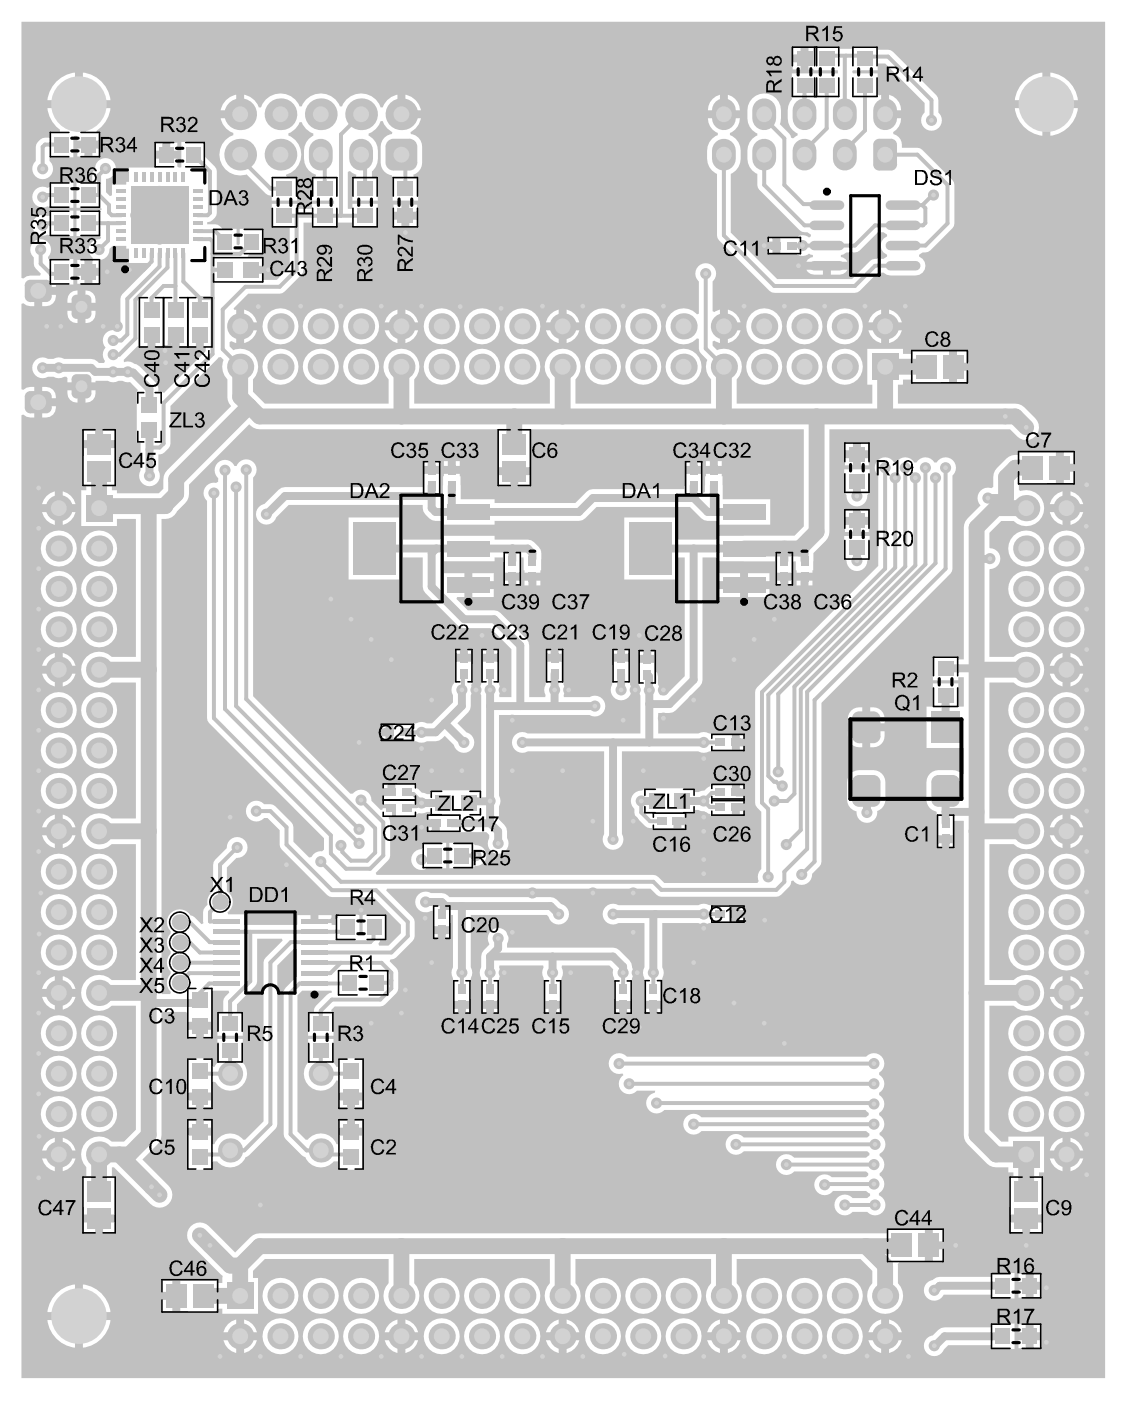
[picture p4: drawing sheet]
<svg xmlns="http://www.w3.org/2000/svg" width="236mm" height="294mm" viewBox="0 0 236 294" stroke-linecap="round" stroke-linejoin="round" font-family="sans-serif">
<g fill="#c0c0c0">
<path d="M30.9 70.2h1.7v2.5h3.4v-2.5h1.6v2.5h3.5v-2.5h1.6v2.5h.4v.9l-8.7 8.7-.4-.2h-.8l-.2-1.3-.4-.6-3.4-3.5-.6-.4-.5-.1a2.28 2.28 0 0 0-2.1-.3l-.1-.5 3-2.9 .4 .2h1.6z"/>
<path d="M4.5 4.6v53.6l.4 .2 .7-.5 .7-.2h2.1l.2-.4a3 3 0 0 1-1.5-3.4 2.18 2.18 0 0 1-.2-3.1 2.18 2.18 0 0 1 3.2-.1 2.18 2.18 0 0 1-.1 3.1l.1 .5h5.3v5.3h-3.6l-.1 .5h-3.7v.8h-.8v3.2a2.44 2.44 0 0 1-2.3-.6l-.4 .2v17.9l.4 .1a2.44 2.44 0 0 1 2.3-.6v6.4a2.44 2.44 0 0 1-2.3-.6l-.4 .1v201.7h227.1v-284.1zM148.3 24.8h6.7a3.3 3.3 0 0 1-2 3.1v.4a3.4 3.4 0 0 1 2.2 3.3 4.4 4.4 0 0 1-1.8 4.7l-.3 .1v12.3l9.7 9.8h15.7l3.8-3.8 .5-.4 .6-.1h1.7l.8-.4v-.5a2.02 2.02 0 0 1-1.4-1.9 2.02 2.02 0 0 1 1.4-1.9v-.4l-.8-.4h-1.1l-4.3 4.1-2.3 .1-.7 .4-.5 .1v.5h.4l.6 .5 .4 .4h-8.6l.3-.4 .6-.5h.4v-.5l-.8-.3a2.11 2.11 0 0 1-2.5 .2h-3v-.2h-.5v-3.3h.5v-.2h3a2.11 2.11 0 0 1 2.5 .2l.4-.3v-.4l-.7-.4-1.2-.2-.4-.3-8.5-8.4-.3-.5-.1-.6v-2.3a3.4 3.4 0 0 1-2.1-3.2 4.4 4.4 0 0 1 1.8-4.7l.3-.1v-.4a3.4 3.4 0 0 1-2.1-3.2 4.4 4.4 0 0 1 1.8-4.7 3.5 3.5 0 0 1 5.3 3v1.7l-.3 1.2 2 2 .4 .9 .4 .1 .9-.6v-.4a3.4 3.4 0 0 1-2-3.2 4.6 4.6 0 0 1 .8-4v-5.4h9.7v-.7h-5v-.1h-1.2v-4.7h1.2v-.2h5.3v.5h2.7v-.5h5.3v.7h2.2l.5 .1 .5 .3 9.1 9.2 .3 .4 .1 .6v2.6a2.18 2.18 0 0 1 .2 3.1 2.18 2.18 0 0 1-3.2 0 2.18 2.18 0 0 1 .1-3.1v-2l-8.2-8.3h-1.6v1.4h-5.2l-.2 .4 .2 .3h5.2v4.4l.4 .2 .3-.1v4h.9v.9h3.3a3.4 3.4 0 0 1-1.7 2.9l.1 .4a2.36 2.36 0 0 1 1.8 2.9h3.2l.6 .1 .4 .3 6.4 6.3 .3 .5 .1 .5-.1 8.7-5 5.1-.4 .3-1.2 .1-.7 .4v.5a2.03 2.03 0 0 1 1.3 2.2 2.03 2.03 0 0 1-2 1.7h-5.3l-.8-.1-.7-.5h-1.1l-3.8 3.8-.5 .3-.6 .2h-16.9l-.5-.2-.5-.3-10.5-10.6-.3-.4-.2-.6v-12.9a3.4 3.4 0 0 1-2-3.2 4.4 4.4 0 0 1 1.7-4.7l.5-.2v-.4a3.2 3.2 0 0 1-2.1-3.1zM166.1 9.9h1.6v1.5h-1.6zM166.1 13.1h1.6v1.5h-1.6zM11.8 17.1a6.4 6.4 0 0 1 3.9-1.9v5.8h-5.8a6.4 6.4 0 0 1 1.9-3.9zM214.5 17.1a6.4 6.4 0 0 1 3.9-1.9v5.8h-5.7a6.4 6.4 0 0 1 1.8-3.9zM220.1 15.2a6.5 6.5 0 0 1 5.8 5.8h-5.8zM17.4 15.2a6.5 6.5 0 0 1 5.7 5.8h-5.7zM16 38.2h3.3l.1-2.1 .5-.8a2.18 2.18 0 0 1 2.2-2.2 2.18 2.18 0 0 1 2.2 2.1 2.18 2.18 0 0 1-2.1 2.3v2.8l.8 .8 .5-.2v-2.2h3v-.6h.5v-3h5.2l.3-.2v-1.7h4.7v1.7l.3 .2h.5v-5.4h5v3.2l2 2 .3 .5 .1 .5v8.7a2.26 2.26 0 0 1-2 1.9v.5l2.2 .1 1 .8h3v3.3l.4 .2 .2-.2v-3.3h5v5.4h-2.9l-.4 .3 .2 .4h3v1.7h-2.5v1.7h2.5v1.2h2.9l2.7-2.7v-8.2h-3.8v-5h5.4v1.1h3.1v-1.1h4.6v-.7h-4.6v-5h.7l.1-.4a3.5 3.5 0 0 1-2.5-3.4 4.4 4.4 0 0 1 1.8-4.7l.2-.1v-.4a3.9 3.9 0 0 1-2.5-2.4h-.4l-.9 1.4-1.5 .9v.5a4.3 4.3 0 0 1 2.7 4.3 4.3 4.3 0 0 1-3.2 3.9l.1 .4h2.3v5h-5.4v-1l-.8-.1-.4-.3-4-4.1-.2 .1a4.4 4.4 0 0 1-5.3-2.9 4.4 4.4 0 0 1 2.7-5.4v-.4l-.7-.3a4 4 0 0 1-2-2.8h4.1v-.9h.9v-4.1a4 4 0 0 1 3 2.7h.5l.3-.7a4.3 4.3 0 0 1 4-2.2 4.3 4.3 0 0 1 3.8 2.7h.4l.2-.5a4.3 4.3 0 0 1 4.1-2.2 4.3 4.3 0 0 1 3.7 2.7h.5l.2-.5a4.3 4.3 0 0 1 4.2-2.2 4.3 4.3 0 0 1 3.7 2.9h.4l.3-.7a4 4 0 0 1 2.8-2v4.1h.8v.9h4.1a3.9 3.9 0 0 1-2.2 2.9l.1 .4h.4a2.69 2.69 0 0 1 2 2.6l-.1 4.1a2.62 2.62 0 0 1-1.8 1.8l.1 .4h.9v5h-5.3v-5l-.2-.3a2.64 2.64 0 0 1-2.3-2.6l.1-4.1a2.63 2.63 0 0 1 2.2-1.9l.1-.4-1.1-.8-.6-.9-.3-.6h-.4a4 4 0 0 1-2.6 2.6v.4l.2 .1a3.5 3.5 0 0 1 1.8 3.1 4.5 4.5 0 0 1-1.3 4.3v1.1h1.3v5h-5.4v-5h.8l.1-.4-1.4-.8-.4 .2v7.8h.9v-1.1h5.4v5h-5.4v-1.1h-3.1v1.1h-5.3v-1.1h-1.8l-.1 10.5-3.9 4-.4 .3-7.2 .1-3.1 3.1 .3 .4 .3-.1v7l-1-.4-.4 .2v.9l.8 .8 .5-.2a3.8 3.8 0 0 1 4.2 1.7 3.8 3.8 0 0 1-.6 4.6v2.6l2.5 2.5h25.9v-5.1l-.6-.8a3.8 3.8 0 0 1 1.1-5 3.8 3.8 0 0 1 5.1 .7 3.8 3.8 0 0 1-.2 5.1v5.1h28.4v-5.1a3.8 3.8 0 0 1 0-5.3 3.8 3.8 0 0 1 5.4 0 3.8 3.8 0 0 1 0 5.3v5.1h28.4v-5.1l-.6-.8a3.6 3.6 0 0 1-.2-3.3 3.7 3.7 0 0 1-1.8-4.4l-.4-.1-.1 .1a3.8 3.8 0 0 1-5.4 0 3.8 3.8 0 0 1 .2-5.4 3.8 3.8 0 0 1 5.3 .3l.4-.2v-6.8a2.18 2.18 0 0 1-.1-3.1 2.18 2.18 0 0 1 3.1 0 2.18 2.18 0 0 1-.1 3.1v6.3l.4 .2 1.2-.5v7l-1.2-.5-.4 .1v.9l1 1 .4-.2a3.8 3.8 0 0 1 4.2 1.7 3.8 3.8 0 0 1-.5 4.6v5.1h28.4v-4h-1.1v-7.5h7.5v1h1.7v-.8h6.3v.2h1.7v6.7h-1.7v.1h-6.3v-.8h-1.7v1.1h-1v4l25.3 .1a9.3 9.3 0 0 1 3.9 3.5 2.68 2.68 0 0 1-.7 3.5 2.68 2.68 0 0 1-3.6-.3l-1.5-1.5h-37.8v21.5l-.4 1.3-3 3.2v3.6h-.2v.5h-3.3v-.5h-.2v-1.9h-.5v1.9h-.2v.5h-3.3v-.5h-.2v-1.9h-12.1v-.8h-3.2v25.6l-.1 .7-.4 .6-5.1 5.1-.6 .4-.7 .2h-2.4v4.3l8.5-.1a2.57 2.57 0 0 1 2.5 .1h4v.2h.5v3.3h-.5v.2h-4a2.55 2.55 0 0 1-2.6 0h-16v17.3a2.18 2.18 0 0 1-1.8 3.3 2.18 2.18 0 0 1-1.9-3.3v-17.3h-16a2.18 2.18 0 0 1-3.3-1.9 2.18 2.18 0 0 1 3.3-1.8h23.6v-6.2a5.9 5.9 0 0 0-.3-2.9l.2-.8-.3-.4v-4h.2v-.5h3.3v.5h.2v1.2l.2 .4 .2 .7v1.7a2.05 2.05 0 0 1 .2 1.9l.2 .3h1.2l4-4v-24.8h-1.7v4.6h-11v-13h11v4.6h8.6v-.7l16.1-.1 1.9-1.9v-20.4h-57.1v6.3h-.2v1.7h-6.7v-1.7h-.1v-6.3h-49.9l-1.4-.3-.8-.7-12.6 12.6a4.2 4.2 0 0 1-.8 3.9l-1.8 2a2.93 2.93 0 0 1-3.2 1.3v99.6h1.9l.1-.5a2.68 2.68 0 0 1 0-3.8v-.4a2.69 2.69 0 0 1 0-3.8v-.5a2.69 2.69 0 0 1 0-3.8v-.4a2.68 2.68 0 0 1 .2-4 2.68 2.68 0 0 1 3.9 .7l.9 .4 1.4 1.4 .4-.2a3.6 3.6 0 0 1 .9-3.9 2.61 2.61 0 0 1 1.2-2.8l.1-6.1 2.7-2.9a2.17 2.17 0 0 1 2.2-2.3 2.17 2.17 0 0 1 2.2 2.2 2.17 2.17 0 0 1-2.3 2.1l-2.1 2v5a2.65 2.65 0 0 1 .2 4.4l.1 .5h3.4v2.2h10.9l.2-.1v-2h2.8v1.4h1.6v-1.4h2.8v2l.8 .1v-2.2h5v4.3h.7v-4.3h5v5.3h-1.3l-.4 .8 .1 .4h2l2.6-2.6v-1.8l-5.8-5.8h-8.6l-.6-.1-.4-.3-9.6-9.5-.3-.5-.1-.6v-3l-2.5-2.5-.9 .1a2.18 2.18 0 0 1-3.1 0 2.18 2.18 0 0 1 .1-3.2 2.18 2.18 0 0 1 3.1 .2l1.9 .1 3.9 3.7 .3 .5 .1 .5v3l3.3 3.3 .5-.2a2.13 2.13 0 0 1 2.2-1l.4-.4v-2.4l-24.1-24.1-.3-.5-.1-.6v-45.5a2.17 2.17 0 0 1-.5-2.6 2.17 2.17 0 0 1 2.4-1.1l.4-.3v-.7a2.17 2.17 0 0 1 .1-3.4 2.17 2.17 0 0 1 3.3 .8h.5l.1-.3a2.18 2.18 0 0 1 3.3-.6 2.18 2.18 0 0 1 0 3.3v45.9l20.4 20.4 .6-.1 .1-.1a2.17 2.17 0 0 1 2.4-.5 2.17 2.17 0 0 1 1.3 2.1l2 2 .4-.1v-2.8h1.8v-.9h.8v-1.6h.5v-.2h4v1l1.1 1 1.1 .3h.7v-.8h10.6v-20a2.59 2.59 0 0 1 .1-2.5v-4h.1v-.5h3.4v.5h.1l.1 4.4a2.15 2.15 0 0 1 0 2.1l.1 .5h2.5v-10.1l-4.4-4.4h-5.6l-.7-.1-.6-.5-6.8-6.8-.4-.6-.1-.7v-6.1h-4.6v4.6h-11v-13h11v4.6h8.7v-.7h10.9v.7h7a3.6 3.6 0 0 1 2.8 2.7v3.8h-.2v.5h-3.3v-.5h-.2v-2.7h-.5v2.7h-.2v.5h-3.3v-.5h-.2v-2.7h-1.9v.8h-10.9l-.4 .2v4.1l.5-.2v-1.6h4.5v5h-1.5l-.2 .4 2.4 2.4h5.5l.8 .1 .6 .4 5.4 5.5 .5 .6 .1 .7v10.9h3.3l.1-.5a2.17 2.17 0 0 1 0-2.2l.1-4.3h.1v-.5h3.4v.5h.1l.1 4.3a2.19 2.19 0 0 1 0 2.2l.1 .5h5.3a2.18 2.18 0 0 1 3.3 1.8 2.18 2.18 0 0 1-3.3 1.9h-18.9v16.9a2.16 2.16 0 0 1 0 2.2v2.8l1.1 1.1a3.8 3.8 0 0 1 .6 2.8 2.18 2.18 0 0 1-1.9 3.3 2.18 2.18 0 0 1-1.9-3.3v-.7l-.6-.6h-9.3v-.2h-.4v-1.6h-.9v-.9h-1.8v-.8h.7v-.7h-.8a2.16 2.16 0 0 1-1.6 .2l-.5 .3v.5h-4v-.1h-1.7l-.2 .4 .4 .9-.2 7.5-2.9 3.1 .2 .4h58l.6 .1 .4 .3 1.3 1.3h19.5l.3-.4-.1-.3a2.15 2.15 0 0 1 .6-2.2v-12l-.9-.9-.3-.5-.1-.5v-23.2l.1-.5 .3-.5 25.4-25.4-.1-19.1a2.18 2.18 0 0 1 .2-3.2 2.18 2.18 0 0 1 3.3 .6h.4l.4-.5a2.18 2.18 0 0 1 3.4 .5h.4l.4-.5a2.18 2.18 0 0 1 3.4 .5h.5l.3-.5a2.18 2.18 0 0 1 3.1 .1 2.18 2.18 0 0 1-.1 3.1v19.5l-.1 .6-.3 .5-27.1 27.1v33.2l-.1 .6-.3 .4-1.5 1.6a2.16 2.16 0 0 1-1.5 2.2 2.16 2.16 0 0 1-2.5-.9l-.4 .2v.1a4.8 4.8 0 0 1-2.6 3.1l-.5 .1h-24.1l-.6-.1-.4-.3-1.3-1.3h-55.2l-.2 .4 5.6 5.5 .3 .5 .1 .5-.1 3.6-3.8 3.9-.4 .3-.8 .1-.2 .4 1.7 1.8 .1 3.9-.1 .5-.3 .5-2.8 2.6-10.1 .2-.7 .7 .2 .4h.3v5h-5.3v-5h1.2l.1-.8 .3-.5 2.3-2.3 1-.5-.1-.4h-6.1l-1 1v28.5l1.8 1.8h.4a3.5 3.5 0 0 1 6 .9h.4l.2-.3v-1.5h4.9v1.5l.2 .3v5.4h-5.3v-1.8h-1a3.5 3.5 0 0 1-5.9-.9l-.8-.4-3.3-3.3-.3-.5-.2-.6v-29.7l.2-.5 .3-.5 2.2-2.1v-6h-.6l-3.4 3.5v33.2l-.1 .6-5.8 5.9-.7 .4a3.5 3.5 0 0 1-6 .9h-1v1.8h-5.3v-5.4l.2-.3v-1.5h5v1.5l.1 .3h.4l.2-.5a3.5 3.5 0 0 1 5.8-.4h.5l3.8-3.9v-33.2l.1-.6 .3-.5 3.6-3.5-.1-.4h-5.2l-.1 9.4-4.1 4.3v1.6h1.2v5h-5.3v-5h1.2l.1-2.7 1.1-1.4-.1-.4h-3.4v4.7l-.1 .4v1.5h-5v-1.5l-.4-.6h-5.2v25.8v.7l-.7 1.2-3.3 3.2 5.5 5.5a2.69 2.69 0 0 1 0 3.8 2.69 2.69 0 0 1-3.8 0l-7.6-7.6h-.5v1.8h.9v6.4h-.2v1.6h-6.7v-1.6h-.1v-6.4h.8v-1.9a3.8 3.8 0 0 1 0-5.3 3.8 3.8 0 0 1 5.3 0h2.6l2.5-2.5v-26h-5.1a3.8 3.8 0 0 1-5.3 0 3.8 3.8 0 0 1 0-5.3 3.8 3.8 0 0 1 5.3-.1h5.1v-28.5h-5.1l-.7 .6a3.8 3.8 0 0 1-5-1.1 3.8 3.8 0 0 1 .6-5 3.8 3.8 0 0 1 5.1 .2h5.1v-28.5h-5.1l-.7 .6a3.8 3.8 0 0 1-5-1.1 3.8 3.8 0 0 1 .6-5.1 3.8 3.8 0 0 1 5.1 .2h5.1v-28.9h-4v1.5h-7.5v-7.5h1.1v-.8h-.8v-6.4h.1v-1.6h6.7v1.6h.2v6.4h-.9v.8h1.1v.6h8.8l.9-.9 .1-2.7 .7-1.2 13.4-13.4a2.7 2.7 0 0 1-.8-1.9v-3.7l-.5-.8a3.6 3.6 0 0 1-.2-3.3l-.6-.6-.5 .1-10.1 10.1v7.9l-.1 .6-.4 .5a2.16 2.16 0 0 1-2 1.2v3.4a2.18 2.18 0 0 1-1.9 3.3 2.18 2.18 0 0 1-1.8-3.3v-5.9h-.8v-10.6l.2-.4-1.7-1.7h-1l-.5-.2a1.7 1.7 0 0 0-1.4 .2 2.13 2.13 0 0 1-1.7-.2h-2.6v.3h-5.9l.1-.8-.3-.4h-.5a2.15 2.15 0 0 1-2.2 0l-1.2 .1a2.18 2.18 0 0 1-3.2-2 2.18 2.18 0 0 1 3.3-1.8h1.1a2.16 2.16 0 0 1 2.2 0h5.7l.7 .1 .9 .7h1.1l.2-.4a2.13 2.13 0 0 1 .1-2.8 2.18 2.18 0 0 1-.1-2.8 2.18 2.18 0 0 1 2.8-.6l.4-.2 .1-7.1 6.3-6.5-.1-.5h-4.5v-3h-.5v-.6h-2.9l-.7 .8a2.17 2.17 0 0 1-2 2.2v1.6h-1.5l.1-2.1-.3-.2a2.17 2.17 0 0 1-.4-2.4 2.17 2.17 0 0 1 2.1-1.3l.3-.3-.2-.3h-5v-5.4h4.9l.4-.2-.3-.4h-5zM47.4 21l.8-.7 1.3-.5v3.3h-3.3l.5-1.3zM84.9 19.8a4 4 0 0 1 3.3 3.3h-3.3zM149.3 20.7l.7-.5 .9-.3v3.2h-2.6l.1-.9 .4-.8zM152.5 19.9a3.3 3.3 0 0 1 2.5 3.2h-2.5zM186.3 19.9a3.3 3.3 0 0 1 2.5 3.2h-2.5zM212.7 22.7h5.7v5.7a6.5 6.5 0 0 1-5.7-5.7zM220.1 22.7h5.8a6.5 6.5 0 0 1-5.8 5.7zM32.5 29.9h1.5v1.7h-1.5zM35.7 29.9h1.5v1.7h-1.5zM16.2 31.1h1.5v1.7h-1.5zM19.4 31.1h1.5v1.7h-1.5zM9.9 22.7h13.2a6.4 6.4 0 0 1-2.8 4.7l.1 .4h.5v1.7h-4.7v-1l-.5-.1-.3 .3v4.3h-5v.7a2.18 2.18 0 0 1 .1 3.2 2.18 2.18 0 0 1-3.1 0 2.18 2.18 0 0 1 .1-3.2v-2.9a2.38 2.38 0 0 1 2.9-2v-1.2h2l.2-.4a6.4 6.4 0 0 1-2.7-4.5zM7.4 39.7a2.16 2.16 0 0 1 2.6-.3l.4-.2v-1h5v5.3h-5v-.1l-.4-.2a2.18 2.18 0 0 1-2.8-.6 2.18 2.18 0 0 1 .2-2.9zM82.4 42.9h1.7v1.5h-1.7zM85.8 42.9h1.6v1.5h-1.6zM82.4 46h1.7v1.5h-1.7zM85.8 46h1.6v1.5h-1.6zM7.4 45.7a2.16 2.16 0 0 1 2.6-.4l.4-.2v-1h5v5.4h-5v-.2l-.4-.2a2.18 2.18 0 0 1-2.8-.6 2.18 2.18 0 0 1 .2-2.8zM160.9 49.8h1v.8h-1zM160.9 52.3h1v.8h-1zM16.2 54.4h1.5v1.7h-1.5zM169 56.5h3.4v1l-2.5-.1-.6-.4zM174.1 56.5h3.5l-.4 .5-.6 .4-.7 .1h-1.8zM16.2 57.8h1.5v1.6h-1.5zM19.4 57.8h1.5v1.6h-1.5zM14.7 61.4l.6-.4 .9-.1v2.5h-2.1l.2-1.4zM17.9 60.9a2.04 2.04 0 0 1 2.1 2.5h-2.1zM8.8 61.8h2.9a2.23 2.23 0 0 1-2.9 2.3zM51.2 64.9a3.5 3.5 0 0 1 2.6 2.6h-2.6zM81.6 65.8l.7-.6 1-.3v2.6h-2.7l.4-.9zM84.9 64.9a3.5 3.5 0 0 1 2.7 2.6h-2.7zM115.3 65.8l.8-.6 1-.3v2.6h-2.7l.4-.9zM118.7 64.9a3.5 3.5 0 0 1 2.7 2.6h-2.7zM152.5 64.9a3.5 3.5 0 0 1 2.7 2.6h-2.7zM182.9 65.8l.8-.6 .9-.3v2.6h-2.6l.3-.9zM186.3 64.9a3.5 3.5 0 0 1 2.7 2.6h-2.7zM14.1 65.1h2.1v2.6a2.04 2.04 0 0 1-2.1-2.6zM17.9 65.1h2.1a2.04 2.04 0 0 1-2.1 2.6zM51.2 69.2h2.6a3.5 3.5 0 0 1-2.6 2.7zM80.6 69.2h2.7v2.7a3.5 3.5 0 0 1-2.7-2.7zM84.9 69.2h2.7a3.5 3.5 0 0 1-2.7 2.7zM114.4 69.2h2.7v2.7a3.5 3.5 0 0 1-2.7-2.7zM118.7 69.2h2.7a3.5 3.5 0 0 1-2.7 2.7zM152.5 69.2h2.7a3.5 3.5 0 0 1-2.7 2.7zM182 69.2h2.6v2.7a3.5 3.5 0 0 1-2.6-2.7zM186.3 69.2h2.7a3.5 3.5 0 0 1-2.7 2.7zM55 68.4a3.8 3.8 0 0 1 7.6 0 3.8 3.8 0 0 1-7.6 0zM63.4 68.4a3.8 3.8 0 0 1 7.6 0 3.8 3.8 0 0 1-7.6 0zM71.9 68.4a3.8 3.8 0 0 1 7.5 0 3.8 3.8 0 0 1-7.5 0zM88.8 68.4a3.8 3.8 0 0 1 7.5 0 3.8 3.8 0 0 1-7.5 0zM97.2 68.4a3.8 3.8 0 0 1 7.6 0 3.8 3.8 0 0 1-7.6 0zM105.7 68.4a3.8 3.8 0 0 1 7.5 0 3.8 3.8 0 0 1-7.5 0zM122.6 68.4a3.8 3.8 0 0 1 7.5 0 3.8 3.8 0 0 1-7.5 0zM131 68.4a3.8 3.8 0 0 1 7.6 0 3.8 3.8 0 0 1-7.6 0zM156.4 68.4a3.8 3.8 0 0 1 7.5 0 3.8 3.8 0 0 1-7.5 0zM164.8 68.4a3.8 3.8 0 0 1 7.6 0 3.8 3.8 0 0 1-7.6 0zM173.2 68.4a3.8 3.8 0 0 1 7.6 0 3.8 3.8 0 0 1-7.6 0zM200.5 73.5h2.2v2.5h-2.2zM200.5 77.7h2.2v2.5h-2.2zM55 76.8a3.8 3.8 0 0 1 7.6 0 3.8 3.8 0 0 1-7.6 0zM63.4 76.8a3.8 3.8 0 0 1 7.6 0 3.8 3.8 0 0 1-7.6 0zM71.9 76.8a3.8 3.8 0 0 1 7.5 0 3.8 3.8 0 0 1-7.5 0zM88.8 76.8a3.8 3.8 0 0 1 7.5 0 3.8 3.8 0 0 1-7.5 0zM97.2 76.8a3.8 3.8 0 0 1 7.6 0 3.8 3.8 0 0 1-7.6 0zM105.7 76.8a3.8 3.8 0 0 1 7.5 0 3.8 3.8 0 0 1-7.5 0zM122.6 76.8a3.8 3.8 0 0 1 7.5 0 3.8 3.8 0 0 1-7.5 0zM131 76.8a3.8 3.8 0 0 1 7.6 0 3.8 3.8 0 0 1-7.6 0zM139.5 76.8a3.8 3.8 0 0 1 7.5 0 3.8 3.8 0 0 1-7.5 0zM156.4 76.8a3.8 3.8 0 0 1 7.5 0 3.8 3.8 0 0 1-7.5 0zM164.8 76.8a3.8 3.8 0 0 1 7.6 0 3.8 3.8 0 0 1-7.6 0zM173.2 76.8a3.8 3.8 0 0 1 7.6 0 3.8 3.8 0 0 1-7.6 0zM8.8 81.1a2.23 2.23 0 0 1 2.9 2.3h-2.9zM14.1 81.8h2.1v2.5a2.04 2.04 0 0 1-2.1-2.5zM17.9 81.8h2.1a2.04 2.04 0 0 1-2.1 2.5zM8.8 85.1h2.9a2.23 2.23 0 0 1-2.9 2.4zM17.4 90h2.5v2.2h-2.5zM21.6 90h2.5v2.2h-2.5zM177.1 92.8h1.6v1.5h-1.6zM180.4 92.8h1.7v1.5h-1.7zM222.9 94.7h2.2v2.5h-2.2zM177.1 96h1.6v1.5h-1.6zM180.4 96h1.7v1.5h-1.7zM93 96.6h.8v1h-.8zM95.5 96.6h.8v1h-.8zM147.9 96.6h.8v1h-.8zM150.4 96.6h.8v1h-.8zM88.8 96.6h.8v1h-.8zM143.7 96.6h.8v1h-.8zM91.3 96.6h.8v1h-.8zM146.2 96.6h.8v1h-.8zM222.9 98.8h2.2v2.5h-2.2zM104.4 99.5h2.5v2.2h-2.5zM108.6 99.5h2.5v2.2h-2.5zM210.9 96.1a2.93 2.93 0 0 1 2.4-.8v-.8h6.3v.2h1.6v6.6h-1.6v.2h-6.1v1.2l.3 .2a3.8 3.8 0 0 1 4.9 4.4 3.8 3.8 0 0 1-6.3 1.8h-2.6l-2.5 2.5v3.2a2.28 2.28 0 0 1 2.3 2.2 2.28 2.28 0 0 1-2.3 2.3v18.3h5.1a3.8 3.8 0 0 1 5.3 0 3.8 3.8 0 0 1 0 5.4 3.8 3.8 0 0 1-5.3 0h-5.1v28.5h5.1a3.8 3.8 0 0 1 5.3 0 3.8 3.8 0 0 1 0 5.3 3.8 3.8 0 0 1-5.3 0h-5.1v28.5h5.1a3.8 3.8 0 0 1 5.3 .1 3.8 3.8 0 0 1 0 5.3 3.8 3.8 0 0 1-5.3 0h-5.1v26l2.5 2.5h1.5v-1.1h7.5v7.5h-1.1v.8h.8v6.4h-.1v1.6h-6.7v-1.6h-.2v-6.4h.8v-.8h-1v-1h-2.6l-1.3-.4-4.7-4.5-.7-1.2v-66.5h-2v2.5h-.2v.5h-3.3v-.5h-.2v-4.4a2.68 2.68 0 0 1-2.2-2.6v-3.6a2.52 2.52 0 0 1 2.5-2.6h3a2.4 2.4 0 0 1 1.9 .9l.5-.1v-5.4h-7.9v-8.7h1.4v-4.8h5.3v4.8h1.2v-6.1h-1.2v.6h-5.3v-5h5.3v.6h1.2v-27.6l.3-1.3 3.2-3.3a2.18 2.18 0 0 1-.4-2.7 2.18 2.18 0 0 1 2.6-.9l.4-.3a4.3 4.3 0 0 1 .8-4zM54.3 106.2l1.1-.6 3-3 .6-.4 .7-.2h28.9v-2.2h.2v-.5h3.3v.5h.2v4.2l.4 .2 .1-4.4h.2v-.5h3.3v.5h.2v4.8h7.1v.8h17l2.3-2.4 .6-.4 .7-.1h19.3v-2.7h.2v-.5h3.3v.5h.2l.1 3.5 .4-.2v-3.3h.2v-.5h3.3v.5h.2v4.8h10v5.3h-11v-.8h-2.1l-.8-.1-.6-.4-2.3-2.4h-19.6l-2.4 2.4-.6 .4-.7 .1h-17.7v.8h-10.9v-.8a3.3 3.3 0 0 1-4.1-3.3h-28.1l-2.6 2.6a2.18 2.18 0 0 1-3.2 1.2 2.18 2.18 0 0 1-.4-3.4zM220.9 103.9l.8-.6 .9-.3v2.6h-2.6l.4-1zM9.8 103.9l.7-.6 1-.3v2.6h-2.7l.4-1zM13.2 103a3.5 3.5 0 0 1 2.6 2.6h-2.6zM224.3 103a3.5 3.5 0 0 1 2.7 2.6h-2.7zM176.9 98.3h5.3v5l-.5 .4a2.17 2.17 0 0 1-2.1 2.4 2.17 2.17 0 0 1-2.2-2.4l-.5-.4zM177.1 106.8h1.6v1.5h-1.6zM180.4 106.8h1.7v1.5h-1.7zM220 107.3h2.6v2.7a3.5 3.5 0 0 1-2.6-2.7zM8.8 107.3h2.7v2.7a3.5 3.5 0 0 1-2.7-2.7zM13.2 107.3h2.6a3.5 3.5 0 0 1-2.6 2.7zM224.3 107.3h2.7a3.5 3.5 0 0 1-2.7 2.7zM177.1 110h1.6v1.5h-1.6zM180.4 110h1.7v1.5h-1.7zM8.5 114.9a3.8 3.8 0 0 1 7.6 0 3.8 3.8 0 0 1-7.6 0zM17 114.9a3.8 3.8 0 0 1 7.5 0 3.8 3.8 0 0 1-7.5 0zM211.3 114.9a3.8 3.8 0 0 1 7.5 0 3.8 3.8 0 0 1-7.5 0zM219.7 114.9a3.8 3.8 0 0 1 7.6 0 3.8 3.8 0 0 1-7.6 0zM176.9 112.3h5.3v5h-.3l-.2 .2a2.18 2.18 0 0 1-2.1 2.1 2.18 2.18 0 0 1-2.2-2.1l-.2-.2h-.3zM99 120.1h4.5v1.6h-4.5zM150.6 120.1h4.5v1.6h-4.5zM156.7 120.1h4.5v1.6h-4.5zM105.7 121.6h.8v1h-.8zM108.2 121.6h.8v1h-.8zM162.7 121.6h.8v1h-.8zM165.2 121.6h.8v1h-.8zM109.9 121.6h.8v1h-.8zM112.4 121.6h.8v1h-.8zM166.9 121.6h.8v1h-.8zM169.4 121.6h.8v1h-.8zM99 123.4h4.5v1.7h-4.5zM150.6 123.4h4.5v1.7h-4.5zM156.7 123.4h4.5v1.7h-4.5zM8.5 123.4a3.8 3.8 0 0 1 7.6 0 3.8 3.8 0 0 1-7.6 0zM17 123.4a3.8 3.8 0 0 1 7.5 0 3.8 3.8 0 0 1-7.5 0zM211.3 123.4a3.8 3.8 0 0 1 7.5 0 3.8 3.8 0 0 1-7.5 0zM219.7 123.4a3.8 3.8 0 0 1 7.6 0 3.8 3.8 0 0 1-7.6 0zM8.5 131.8a3.8 3.8 0 0 1 7.6 0 3.8 3.8 0 0 1-7.6 0zM17 131.8a3.8 3.8 0 0 1 7.5 0 3.8 3.8 0 0 1-7.5 0zM211.3 131.8a3.8 3.8 0 0 1 7.5 0 3.8 3.8 0 0 1-7.5 0zM219.7 131.8a3.8 3.8 0 0 1 7.6 0 3.8 3.8 0 0 1-7.6 0zM95.5 136h.9v1h-.9zM98 136h.9v1h-.9zM101 136h.9v1h-.9zM103.5 136h.9v1h-.9zM114.5 136h.9v1h-.9zM117 136h.9v1h-.9zM128.5 136h.8v1h-.8zM131 136h.8v1h-.8zM134 136.2h.8v1h-.8zM136.5 136.2h.8v1h-.8zM220.9 137.8l.8-.6 .9-.4v2.7h-2.6l.4-1zM9.8 137.8l.7-.6 1-.4v2.7h-2.7l.4-1zM13.2 136.8a3.5 3.5 0 0 1 2.6 2.7h-2.6zM224.3 136.8a3.5 3.5 0 0 1 2.7 2.7h-2.7zM220 141.1h2.6v2.7a3.5 3.5 0 0 1-2.6-2.7zM8.8 141.1h2.7v2.7a3.5 3.5 0 0 1-2.7-2.7zM13.2 141.1h2.6a3.5 3.5 0 0 1-2.6 2.7zM224.3 141.1h2.7a3.5 3.5 0 0 1-2.7 2.7zM128.5 138.6h3.3v.5h.2v4.3a2.18 2.18 0 0 1-1.9 3.3 2.18 2.18 0 0 1-1.8-3.3v-4.3h.2zM178.4 148.9a2.72 2.72 0 0 1 2.3-.7v3.3h-3a3 3 0 0 1 .7-2.6zM182.3 148.2a2.48 2.48 0 0 1 3.1 2.3v1h-3.1zM8.5 148.8a3.8 3.8 0 0 1 7.6 0 3.8 3.8 0 0 1-7.6 0zM17 148.8a3.8 3.8 0 0 1 7.5 0 3.8 3.8 0 0 1-7.5 0zM211.3 148.8a3.8 3.8 0 0 1 7.5 0 3.8 3.8 0 0 1-7.5 0zM219.7 148.8a3.8 3.8 0 0 1 7.6 0 3.8 3.8 0 0 1-7.6 0zM79.8 151.8h1v.8h-1zM155 153.9h1v.8h-1zM79.8 154.3h1v.8h-1zM95.5 138.6h3.4v.5h.1v4l-.3 .4a2.12 2.12 0 0 1-.1 2.2v2.2l-.1 .7-.4 .6-2.3 2.3 1.9 1.9a2.18 2.18 0 0 1 1.1 3.7 2.18 2.18 0 0 1-3.7-1l-1.9-1.9-.6 .5a4.3 4.3 0 0 1-3.2 .6 2.57 2.57 0 0 1-2.5 0h-4v-.2h-.5v-3.3h.5v-.2h4a2.55 2.55 0 0 1 2.6 0h1l4.4-4.4a5.4 5.4 0 0 0-.3-2.7 2.08 2.08 0 0 1 .8-1.6v-3.8h.1zM177.7 153.2h3v3.4a2.48 2.48 0 0 1-3-2.4zM182.3 153.2h3.1a2.61 2.61 0 0 1-2.4 3.4h-.7zM155 156.4h1v.8h-1zM8.5 157.2a3.8 3.8 0 0 1 7.6 0 3.8 3.8 0 0 1-7.6 0zM17 157.2a3.8 3.8 0 0 1 7.5 0 3.8 3.8 0 0 1-7.5 0zM211.3 157.2a3.8 3.8 0 0 1 7.5 0 3.8 3.8 0 0 1-7.5 0zM219.7 157.2a3.8 3.8 0 0 1 7.6 0 3.8 3.8 0 0 1-7.6 0zM80.2 164.3h1v.8h-1zM155 164.4h1v.8h-1zM8.5 165.7a3.8 3.8 0 0 1 7.6 0 3.8 3.8 0 0 1-7.6 0zM17 165.7a3.8 3.8 0 0 1 7.5 0 3.8 3.8 0 0 1-7.5 0zM211.3 165.7a3.8 3.8 0 0 1 7.5 0 3.8 3.8 0 0 1-7.5 0zM219.7 165.7a3.8 3.8 0 0 1 7.6 0 3.8 3.8 0 0 1-7.6 0zM155 169.9h1v.8h-1zM178.2 162.1l.6-.4a8.7 8.7 0 0 1 4.9-.3 2.52 2.52 0 0 1 1.8 2.5v3.6a2.49 2.49 0 0 1-1.7 2.4 2.16 2.16 0 0 1-2.1 2.5 2.16 2.16 0 0 1-2.2-2.4 2.48 2.48 0 0 1-2-2.5l.1-4.3zM220.9 171.6l.8-.6 .9-.3v2.6h-2.6l.4-.9zM9.8 171.6l.7-.6 1-.3v2.6h-2.7l.4-.9zM13.2 170.7a3.5 3.5 0 0 1 2.6 2.6h-2.6zM224.3 170.7a3.5 3.5 0 0 1 2.7 2.6h-2.7zM142.8 172.9h1v.8h-1zM132.8 166.3a2.08 2.08 0 0 1 1.7-.6l.5-.6h10.6v.8h.7l1.3-.3 .5-.5 .8-.4v-.5h4v.2h.5v1.6h.8v.9h1.8v1.3h-1.8v.9h-.8v1.6h-.5v.2h-4v-.4a1.51 1.51 0 0 1-1.3-.5l-1.3-.3h-.7v.8h-1.8v.7h-1.9v.8h-.8v1.7h-.5v.2h-4v-.4l-.9-.1-.5-.3-1.8-1.9-.4-.4-.1-1.4a2.16 2.16 0 0 1-.1-3.1zM89.5 173.3h1v.8h-1zM94.2 176.6h4.9l.5 .5a2.17 2.17 0 0 1 2.3 2.1 2.17 2.17 0 0 1-2.3 2.2l-.5 .5h-4.9zM196.5 176.7h.8v1h-.8zM199 176.7h.8v1h-.8zM220 175h2.6v2.7a3.5 3.5 0 0 1-2.6-2.7zM8.8 175h2.7v2.7a3.5 3.5 0 0 1-2.7-2.7zM13.2 175h2.6a3.5 3.5 0 0 1-2.6 2.7zM224.3 175h2.7a3.5 3.5 0 0 1-2.7 2.7zM88.5 176.6h5v5.3h-4a2.18 2.18 0 0 1-3.3-1.2 2.18 2.18 0 0 1 2.1-2.8l.2-.1zM8.5 182.6a3.8 3.8 0 0 1 7.6 0 3.8 3.8 0 0 1-7.6 0zM17 182.6a3.8 3.8 0 0 1 7.5 0 3.8 3.8 0 0 1-7.5 0zM211.3 182.6a3.8 3.8 0 0 1 7.5 0 3.8 3.8 0 0 1-7.5 0zM219.7 182.6a3.8 3.8 0 0 1 7.6 0 3.8 3.8 0 0 1-7.6 0zM126.9 190a2.16 2.16 0 0 1 2.7-.4h16.7a2.55 2.55 0 0 1 2.6 .1h4v.1h.5v3.4h-.5v.1h-4a2.55 2.55 0 0 1-2.6 .1h-7.5v9.3a2.52 2.52 0 0 1-.1 2.5v4h-.1v.5h-3.4v-.5h-.1v-4a2.52 2.52 0 0 1-.1-2.5v-9.3h-5.4a2.18 2.18 0 0 1-2.9-.5 2.18 2.18 0 0 1 .2-2.9zM155 189.8h1v.9h-1zM87.6 187.4a2.17 2.17 0 0 1 2.7-.3h2.3l.7 .1 .9 .7h21.2a3.7 3.7 0 0 1 2.2 1.5 2.18 2.18 0 0 1 1 3.7 2.18 2.18 0 0 1-3.7-1.1l-.3-.3h-16v11a2.56 2.56 0 0 1 0 2.5v4h-.2v.5h-3.3v-.5h-.1v-4a2.56 2.56 0 0 1-.1-2.5v-11h-.5v1.8h-.2v.5h-3.3v-.5h-.2v-2.7h-.4a2.18 2.18 0 0 1-2.8-.5 2.18 2.18 0 0 1 .1-2.9zM155 192.3h1v.9h-1zM8.5 191.1a3.8 3.8 0 0 1 7.6 0 3.8 3.8 0 0 1-7.6 0zM17 191.1a3.8 3.8 0 0 1 7.5 0 3.8 3.8 0 0 1-7.5 0zM211.3 191.1a3.8 3.8 0 0 1 7.5 0 3.8 3.8 0 0 1-7.5 0zM219.7 191.1a3.8 3.8 0 0 1 7.6 0 3.8 3.8 0 0 1-7.6 0zM90.9 195.7h.8v1h-.8zM93.4 195.7h.8v1h-.8zM8.5 199.5a3.8 3.8 0 0 1 7.6 0 3.8 3.8 0 0 1-7.6 0zM17 199.5a3.8 3.8 0 0 1 7.5 0 3.8 3.8 0 0 1-7.5 0zM211.3 199.5a3.8 3.8 0 0 1 7.5 0 3.8 3.8 0 0 1-7.5 0zM219.7 199.5a3.8 3.8 0 0 1 7.6 0 3.8 3.8 0 0 1-7.6 0zM220.9 205.5l.8-.6 .9-.4v2.7h-2.6l.4-1zM9.8 205.5l.7-.6 1-.4v2.7h-2.7l.4-1zM13.2 204.5a3.5 3.5 0 0 1 2.6 2.7h-2.6zM224.3 204.5a3.5 3.5 0 0 1 2.7 2.7h-2.7zM102.8 195a2.18 2.18 0 0 1 2.9-.1 2.18 2.18 0 0 1 .5 2.8v.8h22.3l.7 .2 .6 .4 2.1 2.1 .4 .6 .1 .9a2.61 2.61 0 0 1 0 2.5v4h-.2v.5h-3.3v-.5h-.2v-4.4a2.07 2.07 0 0 1-.2-1.7l-.8-.8h-9.9l-.1 .4a2.59 2.59 0 0 1-.1 2.5v4h-.2v.5h-3.3v-.5h-.1v-4a2.59 2.59 0 0 1-.1-2.5l-.1-.4h-9.1l-.1 .4a2.59 2.59 0 0 1-.1 2.5v4h-.1v.5h-3.4v-.5h-.1v-4a2.56 2.56 0 0 1-.1-2.5v-2.3l.2-.7 1.5-1.8v-.2a2.18 2.18 0 0 1 .3-2.7zM220 208.8h2.6v2.7a3.5 3.5 0 0 1-2.6-2.7zM8.8 208.8h2.7v2.7a3.5 3.5 0 0 1-2.7-2.7zM13.2 208.8h2.6a3.5 3.5 0 0 1-2.6 2.7zM224.3 208.8h2.7a3.5 3.5 0 0 1-2.7 2.7zM135.2 211.3h.9v1h-.9zM137.7 211.3h.9v1h-.9zM95.1 211.4h.9v1h-.9zM97.6 211.4h.8v1h-.8zM101 211.4h.9v1h-.9zM103.5 211.4h.9v1h-.9zM114.1 211.4h.9v1h-.9zM116.6 211.4h.8v1h-.8zM128.9 211.4h.8v1h-.8zM131.4 211.4h.8v1h-.8zM39.4 215.7h1.7v1.7h-1.7zM42.7 215.7h1.7v1.7h-1.7zM8.5 216.5a3.8 3.8 0 0 1 7.6 0 3.8 3.8 0 0 1-7.6 0zM17 216.5a3.8 3.8 0 0 1 7.5 0 3.8 3.8 0 0 1-7.5 0zM211.3 216.5a3.8 3.8 0 0 1 7.5 0 3.8 3.8 0 0 1-7.5 0zM219.7 216.5a3.8 3.8 0 0 1 7.6 0 3.8 3.8 0 0 1-7.6 0zM128.2 221.3a2.16 2.16 0 0 1 3.1 .1h50.2a2.18 2.18 0 0 1 3.3 .1 2.18 2.18 0 0 1-.6 3.2v.5a2.19 2.19 0 0 1 0 3.7v.5a2.19 2.19 0 0 1 0 3.8v.4a2.17 2.17 0 0 1 .1 3.7v.4a2.36 2.36 0 0 1 .6 3.6l-.6 .4v.5a2.23 2.23 0 0 1 0 3.7v.3a2.23 2.23 0 0 1-.1 3.8v.4a2.17 2.17 0 0 1 .9 3.3 2.17 2.17 0 0 1-3.4 .2h-3.1a2.17 2.17 0 0 1-3.1 .1 2.17 2.17 0 0 1 0-3.1 2.17 2.17 0 0 1 3.1 .1h3.1l.6-.5v-.4l-.8-.6h-7a2.17 2.17 0 0 1-3.1 .4 2.17 2.17 0 0 1-.2-3.1 2.17 2.17 0 0 1 3.1-.2h7.2l.4-.3v-.4l-.4-.5h-15.1a2.17 2.17 0 0 1-3.1 .1 2.17 2.17 0 0 1 0-3.1 2.17 2.17 0 0 1 3.1 .1h15.1l.6-.5 .1-.4-.5-.4h-25.9a2.17 2.17 0 0 1-3.1 .1 2.17 2.17 0 0 1 0-3.1 2.17 2.17 0 0 1 3.1 .1h25.9l.5-.4v-.3l-.7-.6h-34.5a2.17 2.17 0 0 1-3.2 .1 2.17 2.17 0 0 1 0-3.1 2.17 2.17 0 0 1 3.2 .1h34.5l.5-.5v-.4l-.6-.7h-42.2a2.17 2.17 0 0 1-3.5-.3 2.17 2.17 0 0 1 1.5-3.2l.1-.5h-3.8a2.17 2.17 0 0 1-3.3 0 2.17 2.17 0 0 1 .4-3.3l-.2-.3a2.17 2.17 0 0 1-2.5-.9 2.17 2.17 0 0 1 .3-2.7zM64.6 217.7h5.3v4.9l.5 .9h.5v-1.8h5.3v5.4l-.2 .3v1.5h-4.9l-.2-2.5h-.5a3.5 3.5 0 0 1-5.1 1.5 3.5 3.5 0 0 1-.7-5.3zM8.5 224.9a3.8 3.8 0 0 1 7.6 0 3.8 3.8 0 0 1-7.6 0zM17 224.9a3.8 3.8 0 0 1 7.5 0 3.8 3.8 0 0 1-7.5 0zM211.3 224.9a3.8 3.8 0 0 1 7.5 0 3.8 3.8 0 0 1-7.5 0zM219.7 224.9a3.8 3.8 0 0 1 7.6 0 3.8 3.8 0 0 1-7.6 0zM39.2 221.7h5.3v1.8h.5l.6-.9v-4.9h5.3v4.9a3.6 3.6 0 0 1-.6 5.2 3.6 3.6 0 0 1-5.2-1.1h-.6l-.1 .7v1.5h-5v-1.5l-.2-.3zM39.4 230.6h1.7v1.6h-1.7zM42.7 230.6h1.7v1.6h-1.7zM71.1 230.6h1.6v1.6h-1.6zM74.4 230.6h1.6v1.6h-1.6zM39.4 234.6h1.7v1.7h-1.7zM71.1 234.6h1.6v1.7h-1.6zM42.7 234.6h1.7v1.7h-1.7zM74.4 234.6h1.6v1.7h-1.6zM8.5 233.4a3.8 3.8 0 0 1 7.6 0 3.8 3.8 0 0 1-7.6 0zM17 233.4a3.8 3.8 0 0 1 7.5 0 3.8 3.8 0 0 1-7.5 0zM211.3 233.4a3.8 3.8 0 0 1 7.5 0 3.8 3.8 0 0 1-7.5 0zM219.7 233.4a3.8 3.8 0 0 1 7.6 0 3.8 3.8 0 0 1-7.6 0zM220.9 239.3l.8-.6 .9-.3v2.6h-2.6l.4-.9zM9.8 239.3l.7-.6 1-.3v2.6h-2.7l.4-.9zM13.2 238.4a3.5 3.5 0 0 1 2.6 2.6h-2.6zM224.3 238.4a3.5 3.5 0 0 1 2.7 2.6h-2.7zM220 242.7h2.6v2.7a3.5 3.5 0 0 1-2.6-2.7zM8.8 242.7h2.7v2.7a3.5 3.5 0 0 1-2.7-2.7zM13.2 242.7h2.6a3.5 3.5 0 0 1-2.6 2.7zM224.3 242.7h2.7a3.5 3.5 0 0 1-2.7 2.7zM17.4 256.1h2.5v2.2h-2.5zM21.6 256.1h2.5v2.2h-2.5zM211.7 256.1h2.5v2.2h-2.5zM215.9 256.1h2.5v2.2h-2.5zM195.5 257.6h2.1v2.5h-2.1zM40 256.9a2.68 2.68 0 0 1 3.8 0l5.5 5.5 3.2-3.2 1.2-.7 .7-.1h131.4v-1h6.3v.2h1.7v6.6h-1.7v.2h-3.6l-.4 .4 .1 4a3.8 3.8 0 0 1-.1 5.4 3.8 3.8 0 0 1-5.3 0 3.8 3.8 0 0 1 0-5.4v-2.5l-2.5-2.5h-25.9v5a3.8 3.8 0 0 1 0 5.4 3.8 3.8 0 0 1-5.4 0 3.8 3.8 0 0 1 0-5.4v-5h-28.4v5a3.8 3.8 0 0 1 0 5.4 3.8 3.8 0 0 1-5.4 0 3.8 3.8 0 0 1 0-5.4v-5h-28.4v5a3.8 3.8 0 0 1 0 5.4 3.8 3.8 0 0 1-5.4 0 3.8 3.8 0 0 1 0-5.4v-5h-25.9l-2.5 2.5v1.4h1.1v7.5h-7.5v-1h-.8v.8h-6.4v-.2h-1.6v-6.6h1.6v-.2h6.4v.8h.8l.1-1.5-6.7-6.6a2.69 2.69 0 0 1 0-3.8zM195.5 261.7h2.1v2.5h-2.1zM213.4 266.9h1.5v1.6h-1.5zM216.6 266.9h1.5v1.6h-1.5zM34 268.2h2.1v2.5h-2.1zM213.4 270.2h1.5v1.7h-1.5zM216.6 270.2h1.5v1.7h-1.5zM194.2 268.8l2-1.2 .7-.1h10.7v-.8h5v5.3h-5v-.8h-9.9a2.17 2.17 0 0 1-3.2 .9 2.17 2.17 0 0 1-.3-3.3zM34 272.3h2.1v2.5h-2.1zM11.8 271a6.4 6.4 0 0 1 3.9-1.9v5.8h-5.8a6.4 6.4 0 0 1 1.9-3.9zM17.4 269.1a6.5 6.5 0 0 1 5.7 5.8h-5.7zM55 271.5a3.8 3.8 0 0 1 7.6 0 3.8 3.8 0 0 1-7.6 0zM63.4 271.5a3.8 3.8 0 0 1 7.6 0 3.8 3.8 0 0 1-7.6 0zM71.9 271.5a3.8 3.8 0 0 1 7.5 0 3.8 3.8 0 0 1-7.5 0zM88.8 271.5a3.8 3.8 0 0 1 7.5 0 3.8 3.8 0 0 1-7.5 0zM97.2 271.5a3.8 3.8 0 0 1 7.6 0 3.8 3.8 0 0 1-7.6 0zM105.7 271.5a3.8 3.8 0 0 1 7.5 0 3.8 3.8 0 0 1-7.5 0zM122.6 271.5a3.8 3.8 0 0 1 7.5 0 3.8 3.8 0 0 1-7.5 0zM131 271.5a3.8 3.8 0 0 1 7.6 0 3.8 3.8 0 0 1-7.6 0zM139.5 271.5a3.8 3.8 0 0 1 7.5 0 3.8 3.8 0 0 1-7.5 0zM156.4 271.5a3.8 3.8 0 0 1 7.5 0 3.8 3.8 0 0 1-7.5 0zM164.8 271.5a3.8 3.8 0 0 1 7.6 0 3.8 3.8 0 0 1-7.6 0zM173.2 271.5a3.8 3.8 0 0 1 7.6 0 3.8 3.8 0 0 1-7.6 0zM213.4 277.4h1.5v1.7h-1.5zM216.6 277.4h1.5v1.7h-1.5zM115.3 277.4l.8-.6 1-.4v2.7h-2.7l.4-1zM149.1 277.4l.8-.6 1-.4v2.7h-2.7l.4-1zM182.9 277.4l.8-.6 .9-.4v2.7h-2.6l.3-1zM47.8 277.4l.7-.6 1-.4v2.7h-2.7l.4-1zM81.6 277.4l.7-.6 1-.4v2.7h-2.7l.4-1zM118.7 276.4a3.5 3.5 0 0 1 2.7 2.7h-2.7zM152.5 276.4a3.5 3.5 0 0 1 2.7 2.7h-2.7zM186.3 276.4a3.5 3.5 0 0 1 2.7 2.7h-2.7zM51.2 276.4a3.5 3.5 0 0 1 2.6 2.7h-2.6zM84.9 276.4a3.5 3.5 0 0 1 2.7 2.7h-2.7zM9.9 276.6h5.8v5.7a6.5 6.5 0 0 1-5.8-5.7zM17.4 276.6h5.7a6.5 6.5 0 0 1-5.7 5.7zM213.4 280.8h1.5v1.6h-1.5zM216.6 280.8h1.5v1.6h-1.5zM46.8 280.8h2.7v2.7a3.5 3.5 0 0 1-2.7-2.7zM80.6 280.8h2.7v2.7a3.5 3.5 0 0 1-2.7-2.7zM114.4 280.8h2.7v2.7a3.5 3.5 0 0 1-2.7-2.7zM148.2 280.8h2.7v2.7a3.5 3.5 0 0 1-2.7-2.7zM182 280.8h2.6v2.7a3.5 3.5 0 0 1-2.6-2.7zM51.2 280.8h2.6a3.5 3.5 0 0 1-2.6 2.7zM84.9 280.8h2.7a3.5 3.5 0 0 1-2.7 2.7zM118.7 280.8h2.7a3.5 3.5 0 0 1-2.7 2.7zM152.5 280.8h2.7a3.5 3.5 0 0 1-2.7 2.7zM186.3 280.8h2.7a3.5 3.5 0 0 1-2.7 2.7zM55 279.9a3.8 3.8 0 0 1 7.6 0 3.8 3.8 0 0 1-7.6 0zM63.4 279.9a3.8 3.8 0 0 1 7.6 0 3.8 3.8 0 0 1-7.6 0zM71.9 279.9a3.8 3.8 0 0 1 7.5 0 3.8 3.8 0 0 1-7.5 0zM88.8 279.9a3.8 3.8 0 0 1 7.5 0 3.8 3.8 0 0 1-7.5 0zM97.2 279.9a3.8 3.8 0 0 1 7.6 0 3.8 3.8 0 0 1-7.6 0zM105.7 279.9a3.8 3.8 0 0 1 7.5 0 3.8 3.8 0 0 1-7.5 0zM122.6 279.9a3.8 3.8 0 0 1 7.5 0 3.8 3.8 0 0 1-7.5 0zM131 279.9a3.8 3.8 0 0 1 7.6 0 3.8 3.8 0 0 1-7.6 0zM139.5 279.9a3.8 3.8 0 0 1 7.5 0 3.8 3.8 0 0 1-7.5 0zM156.4 279.9a3.8 3.8 0 0 1 7.5 0 3.8 3.8 0 0 1-7.5 0zM164.8 279.9a3.8 3.8 0 0 1 7.6 0 3.8 3.8 0 0 1-7.6 0zM173.2 279.9a3.8 3.8 0 0 1 7.6 0 3.8 3.8 0 0 1-7.6 0zM194.2 280.4l.5-.4 .7-.2 1.8-1.6 .7-.1h9.7v-.8h5v5.3h-5v-.8h-8.9l-.9 .9a2.17 2.17 0 0 1-3.3 1 2.17 2.17 0 0 1-.3-3.3z"/>
</g>
<path d="M212.8 87.2l2.2 2.3" fill="none" stroke="#c0c0c0" stroke-width="3.3"/>
<path d="M193.9 46.7l-.5 .5M195.6 40.9h-.2l-2.1 2.1M179.6 114.8l.3 .4M179.6 100.8l.1 .2M204.5 169.9l.1 .2M182.9 231.1l.2 .2" fill="none" stroke="#c0c0c0" stroke-width=".83"/>
<path d="M179.6 101.4v2.5M179.6 114.8v2.7M207.4 117l-2.1 .1-.4 .4M195.8 270.3h.1M195.8 281.9h.1" fill="none" stroke="#c0c0c0" stroke-width="1.7"/>
<circle cx="181.2" cy="17.9" r=".42" fill="#c0c0c0"/>
<path d="M173.8 11.7l-.6 .5M180.7 11.7l.2 .2M173 42.8l.3 .2M166.5 166.3l-1.6 1.5M167.8 173.9l-3 3M164.4 182.6v2.1" fill="none" stroke="#c0c0c0" stroke-width=".83"/>
<path d="M167.6 114.9l1 1" fill="none" stroke="#c0c0c0" stroke-width="1.7"/>
<circle cx="164.4" cy="114.9" r=".83" fill="#c0c0c0"/>
<path d="M166 51.4h2.2" fill="none" stroke="#c0c0c0" stroke-width=".83"/>
<circle cx="166" cy="51.4" r=".42" fill="#c0c0c0"/>
<path d="M164.4 38.7l4 4.1M168.6 31.6v.8M160.1 51.4h2.6M159.7 168.2l1.3 1.3M161 162.6l1.2 1.2h.4" fill="none" stroke="#c0c0c0" stroke-width=".83"/>
<circle cx="162.7" cy="51.4" r=".42" fill="#c0c0c0"/>
<path d="M160.1 23.9v.9M149.1 166.1l-1.6 1.7v.4h.3l.9 .9M150.9 169.1h.1" fill="none" stroke="#c0c0c0" stroke-width=".83"/>
<circle cx="147.5" cy="155.5" r=".42" fill="#c0c0c0"/>
<path d="M130.6 202.5v1.3" fill="none" stroke="#c0c0c0" stroke-width="1.7"/>
<path d="M135.6 141.4l.2 .2v2.8l.3 .2M134.4 167.8v2.4" fill="none" stroke="#c0c0c0" stroke-width=".83"/>
<g fill="#c0c0c0">
<circle cx="130.1" cy="144.5" r=".42"/>
<circle cx="115.8" cy="203.8" r=".42"/>
</g>
<path d="M110.6 114.9l1 1v1.1M104.4 174.2v2.5M104.4 196.6v2.1" fill="none" stroke="#c0c0c0" stroke-width="1.7"/>
<circle cx="107.3" cy="114.9" r=".83" fill="#c0c0c0"/>
<path d="M98.5 167.9l-.3 .3M92.6 189l.8 .8" fill="none" stroke="#c0c0c0" stroke-width="1.7"/>
<path d="M97.2 141.1l-.2 .2v3l-.2 .2" fill="none" stroke="#c0c0c0" stroke-width=".83"/>
<circle cx="92.6" cy="189" r=".42" fill="#c0c0c0"/>
<path d="M85.8 166.3h.8l1.7 1.8v.1h-.4l-.6 .7h-1.5l-.5 .4M88.3 173.3h.4M92.6 189v2.5" fill="none" stroke="#c0c0c0" stroke-width=".83"/>
<path d="M90.4 106.5l.8 .8M90.4 101.8v2.1M91.4 114.9l-1 1" fill="none" stroke="#c0c0c0" stroke-width="1.7"/>
<circle cx="88.3" cy="153.4" r=".42" fill="#c0c0c0"/>
<path d="M85 153.4h3.3" fill="none" stroke="#c0c0c0" stroke-width=".83"/>
<circle cx="85" cy="153.4" r=".42" fill="#c0c0c0"/>
<g fill="none" stroke="#c0c0c0" stroke-width=".83">
<path d="M40.5 32.4v.2M50.3 32.4v.8M56.7 39.5h2.9M67.2 32.4v2l.9 .8M84.1 32.4l.8 .8M22.6 46.8h2.9M22.8 44.5l.6 .6h2.1M31.8 53.1v1.7l-1.7 1.7M33.4 53.1v2.7M34.3 59.9l-2.6 2.5M44 44.6l-.5 .5M44.6 56.5h2.6"/>
<path d="M23.7 71.3h1.7M23.7 74.3h1.3M31.7 72.6l.9 .8h2M35.6 71.4v1M36.8 64.8v.1M34.3 92.9l-.9 .9h-1.7l-.4 .4M47.1 98.7h.1M47.1 98.5l.1 2.1M47.2 100.6h-.1M60 173.3v3.6M69.3 175v3.8M71.4 177.1l.3 .3v1.1"/>
<path d="M78.6 173.5v5.1M80.1 168.9h1.5M37.7 197.4h2.1M37.7 193.2h2.1M43.9 197.4h3.5M46.1 189l-2.1 2.1M71.4 189.6l-1 1v1.3M72.8 194.3l-.9 .9M78.5 194.3l-.2 .2v2.2l-.7 .7M37.7 201.7h.1M39.7 203.9l-2 2M47.4 201.7h.1"/>
<path d="M79.9 201.7l2.1 2.1v1.6l-.5 .5h-3M82 207.1l-2.3 2.3M42.4 224.9h5.8M48.2 241l-.8 .9h-5M64.3 241h2.9l.9 .9"/>
</g>
<path d="M31.7 248.6l1.7 1.7" fill="none" stroke="#c0c0c0" stroke-width="3.3"/>
<circle cx="22.1" cy="35.3" r=".42" fill="#c0c0c0"/>
<path d="M8.9 30.8v4.6M22.1 35.3l-.1 .1M8.5 52.3v3M12.9 40.9h-3.5l-.5 .4M12.9 46.8h-3.5l-.5 .4M18.6 46.8h-.1M19.4 40.9h1.4M215 255.3v5.6" fill="none" stroke="#c0c0c0" stroke-width=".83"/>
<path d="M207 104.3h2.5M198.1 145.7v6.7M198.1 165.7v6.8" fill="none" stroke="#c0c0c0" stroke-width="1.7"/>
<circle cx="198.1" cy="152.4" r=".42" fill="#c0c0c0"/>
<g fill="none" stroke="#c0c0c0" stroke-width=".83">
<path d="M168.6 17.9v6M151.7 32.4v16.9M160.1 32.4v6.3M164.4 29v9.7M195.2 21v4.2M198.5 38.7v8.1M183.4 55.7l-4.3 4.2M183.4 47.2l-4.3 4.2M193.3 43l.6 .6v3.1M163.1 145.4v16.3M150.9 166l-.1 .1M161 169.5v14.2"/>
<path d="M169.1 177.8l-4.7 4.8"/>
</g>
<path d="M164.4 114.9v2.6M168.6 115.9v1.6M181.5 165.7l-.2 .2 .4 .3v4" fill="none" stroke="#c0c0c0" stroke-width="1.7"/>
<circle cx="145.3" cy="104.3" r=".83" fill="#c0c0c0"/>
<g fill="none" stroke="#c0c0c0" stroke-width="1.7">
<path d="M19.1 77.1l.8 .8M26.8 77.9l.1 .1M31.3 81.5v3.2M31.3 90.1v9.6M90.4 103.9v2.6M90.4 115.9v7M94.7 101.8v4.6M107.3 114.9v2.6M145.3 101.8v2.5l3 3h4.7M155.9 114.9h-10.6v27.5M93.2 151.5l-1.9 1.9M96.8 144.5v3.4"/>
<path d="M128.5 155.5v20.4M198.1 140h6.2M142.9 167.8h4.6M198.1 170.1h6.5M96.8 189.8v14M197.9 279.9h12.2M210.1 269.4h-13.2l-1 .9"/>
</g>
<g fill="none" stroke="#c0c0c0" stroke-width=".83">
<path d="M173.2 17.9v9M173.8 11.7h6.9M177.3 11.7l-.3 .2M180.9 11.9h5.2M181.2 17.9v9.4M12.9 30.3h-3.5l-.5 .5M20.8 36.6v4.3M44 35.9v8.7M68.1 35.2v4.3M71.4 28.2v17M76.5 35.2v4.3M84.9 33.2v6.3"/>
<path d="M177 31.6v.8M185.5 32.4h6.7M8.5 55.3l2.1 2.1h2.3M18.9 56.9l-.4 .5M22.6 46.8v3.6M22.8 42.9v1.6M36.8 53.1v11.7M38.4 53.1v5.9M44.1 50.1l.4 .5v23.6M45.1 48.4l2 2v.2M52.7 50.6v.2l-2.4 2.4M147.9 57.3v15.7"/>
<path d="M167.3 55.7h6M168.2 51.4h10.9M168.4 42.8h4.6M168.6 47.2h4.7M183.4 55.7h5.8M183.4 47.2h10M189.2 43h4.1M26.7 62.6v7.5l-1.3 1.2M31.7 62.4v2.5M31.7 70.2v2.4M36.8 70.2l-1.2 1.2M46.7 64.8v8.4"/>
<path d="M34.3 84.5v8.4M51.6 98.4v48.1M185.5 98v21.1M189.7 98v20.7M193.9 98v20.2M198.1 98v21.1M44.8 103.3v47.1M47.1 100.6v47.9M49.5 102v45.9M187.6 100.1v18.8M191.8 100.1v18.4M196 100.1v17.9"/>
<path d="M147.5 155.5h3.4M159.7 145v23.2M161 145.6v17M166.5 143.8v22.5M167.8 144.4v29.5M169.1 145v32.8M170.7 146.7v33.8l-2.7 2.7M204.3 140l.3 .3M56.7 169.9l3.3 3.4M69.3 178.8l3.2 3.2M71.7 178.5l1.8 1.8M78.6 178.6l-1.7 1.7"/>
<path d="M80.3 172.3v6.9l-2.8 2.8M85.3 165.9l.5 .4M91 179.2l-.8 .9M96.7 179.2h3M148.7 169.1h2.2M149.1 166.1h1.7M162.2 167.8h2.7M162.6 163.8l.9 .9h.4M44 191.1v2h3.4M46.1 181.1v7.9M52.4 195.2v10.4M60.9 197.4l-4.2 4.3v33.8"/>
<path d="M66 193l-.1 .1M70.4 191.9l-1 1.1M85.4 193.1v3M136.9 184.7l1.7 1.7M147.9 191.5h3M43.8 206h3.6M48.2 209.8v4.7M48.2 219.3v5.6M60.9 207.9v29.7M62.8 206h3.1M67.2 211.7v2.8M72.8 205.9l-.1 .1"/>
<path d="M82 205.4v1.7M96.8 203.4v3.8M115.8 203.8v3.4M130.6 204.2v3M136.9 203.8v2.9M67.2 220.2v4.7M172.8 248.1h10.3M177 252.4h6.4M194.6 260.9h5.7"/>
</g>
<g fill="none" stroke="#c0c0c0" stroke-width="3.3">
<path d="M50.3 76.8v6.4l1.9 1.9M84.1 76.8v10.4M117.9 76.8v10.4M151.7 76.8v10.4M185.5 76.8v10.2M107.8 87.2v5.8M210.6 87.2h2.2M31.2 106.2v131.6M36.9 100.4v3.1M155.9 114.9h8.5M208.7 106.5h6.3M204.6 140.3h10.4"/>
<path d="M204.6 174.2h10.4M204.6 208h10.4M208.7 241.9h6.3v7.7M50.3 265.1v6.4M84.1 261.1v10.4M117.9 261.1v10.4M151.7 261.1v10.4M185.5 265.1v6.4"/>
</g>
<circle cx="149.6" cy="107.3" r=".83" fill="#c0c0c0"/>
<path d="M160.1 24.8l4.3 4.2M147.9 73l3.8 3.8M134.4 170.2l1.8 1.8h2.4" fill="none" stroke="#c0c0c0" stroke-width=".83"/>
<path d="M116.2 147.9h8.5M116.2 141.1v3.4M128.5 155.5h7.6M130.1 141.1v3.4M135.8 141.6l.2 .1v2.8M134.4 167.8h3.2M115.4 189.8l1.7 1.7M128.5 191.5h8.8l-.4 .4M130.6 202.5l-2.1-2.1h-12.7v3.4" fill="none" stroke="#c0c0c0" stroke-width="1.7"/>
<circle cx="116.2" cy="144.5" r=".83" fill="#c0c0c0"/>
<path d="M116.2 141.1v3.4" fill="none" stroke="#c0c0c0" stroke-width=".83"/>
<g fill="#c0c0c0">
<circle cx="116.2" cy="141.1" r=".42"/>
<circle cx="102.7" cy="207.2" r=".42"/>
</g>
<path d="M88.3 153.4h3M102.7 147.9h6.3M88.3 168.2h4.6M102.7 167.8l-4.2 .1M89.2 189h3.4M93.4 189.8h3.4M102.7 200.4v3.4" fill="none" stroke="#c0c0c0" stroke-width="1.7"/>
<path d="M102.7 141.1v3.4M88.3 180.1h1.9" fill="none" stroke="#c0c0c0" stroke-width=".83"/>
<circle cx="102.7" cy="141.1" r=".42" fill="#c0c0c0"/>
<g fill="none" stroke="#c0c0c0" stroke-width="1.7">
<path d="M8.9 77.1h10.2M19.9 77.9h6.9M26.9 78h1l3.4 3.5M78.5 114.9h32.1M90.4 103.9h-30.7l-3.9 3.8M94.7 106.4l.8 .9M136.3 114.9h9M145.3 104.3h-21.1l-2.9 3h-30.1M149.6 101.8v5.5M90.4 122.9l6.8 6.8h6.3l5.5 5.5v12.7h7.2v-3.4M96.8 147.9l-3.6 3.6 4 4M102.7 144.5v28"/>
<path d="M109.5 155.5h19M136.1 144.6v10.9h11.4M145.3 142.4l-5 5.1h-4.2M94.6 172.5h8.1M102.7 172.5l1.7 1.7M96.8 189.8h18.6M104.4 198.7l-1.7 1.7h13.1M136.9 191.9v11.9M137.3 191.5h10.2M41.9 209.6l-.6 .5h-10M197.9 279.9l-2 2"/>
</g>
<g fill="none" stroke="#c0c0c0" stroke-width=".83">
<path d="M177 11.9v12M186.1 11.9l9.1 9.1M18.5 30.3h4M22.1 35.3l-1.3 1.3M40.5 32.6l3.5 3.3M50.3 33.2l6.4 6.3M75.7 32.4v2l.8 .8M75.7 23.9l-4.3 4.3M160.1 38.7l8.5 8.5M173.2 26.9l-4.6 4.7M181.2 27.3l-4.2 4.3M192.2 32.4l6.3 6.3"/>
<path d="M18.6 46.8h4M18.9 56.9h3.6M20.8 40.9l2 2M22.6 50.4l-1.8 1.9M27.1 56.5h3M33.4 55.8l-6.7 6.8M34.3 59.9h2.5M35.1 53.1v3l-6.7 6.7v8.1l-3.4 3.4M38.4 59l3.5 3.4M41.4 50.1h2.7M41.4 48.4h3.7M41.4 45.1h2.1"/>
<path d="M44.5 53.2h5.8M52.6 56.5h3.6M59.6 45.2h16.9M62.2 45.2v11.3l-3.6 3.6h-7.2l-4.7 4.7M151.7 49.3l10.5 10.6h16.9M198.5 46.8l-4.6 4.6h-4.7M34.6 73.4l.1 .2v2.4M35.6 72.4l-1 1M41.9 62.4v2.5M41.9 62.4h2.6M44.5 74.2l-10.2 10.3M46.7 73.2l3.6 3.6"/>
<path d="M185.5 119.1l-25.8 25.9M187.6 118.9l-26.6 26.7M189.7 118.7l-26.6 26.7M191.8 118.5l-25.3 25.3M193.9 118.2l-26.1 26.2M196 118l-26.9 27M198.1 119.1l-27.4 27.6M44.8 150.4l24.5 24.6M47.1 148.5l28.1 28.2M49.5 147.9l25.7 25.8M51.6 146.5l27 27M49.7 177.5l-3.6 3.6"/>
<path d="M53.7 169.9h3M60 176.9l9.6 9.6h9.2l6.6 6.6M75.7 167.6l4.6 4.7M81.6 168.9l1 .8v1.7M89.2 172.5h2.1M39.8 193.2l4.1 4.2M39.8 197.4l2.1 2.1h5.5M47.4 195.2h24.5M60.9 197.4h16.7M66 193h3.4M67.2 180.5l4.2 4.2h65.5M72.5 182h5"/>
<path d="M73.5 180.3h3.4M85.4 196.1l-3.4 3.4h-16.1M164.4 184.7l-1.7 1.7h-24.1M37.7 201.7h9.7M39.7 203.9h7.7M41.9 214.9v3.7M43.8 206l-1.9 2v1.6M52.4 205.6l-4.2 4.2M62.8 206l-1.9 1.9M65.9 201.7h14M65.9 206h6.8M71.4 201.7l-2.2 2.2h-3.3"/>
<path d="M79.7 209.4h-10.2l-2.3 2.3M102.7 204.2v3M56.7 235.5l-5.5 5.5h-3M60.9 237.6l3.4 3.4M67.2 224.9h5.6M129.7 222.8h53.4M131.8 227.1h51.3M137.6 231.1h45.3M145.3 235.5h37.8M154.2 239.7h29.2M68.1 241.9h4.9M164.8 244h18.3"/>
</g>
<g fill="none" stroke="#c0c0c0" stroke-width="3.3">
<path d="M185.5 76.8h8.5M20.8 98.7v7.8l.4-.5h13.4v-.2l2.3-2.3M171.1 87.2v24.2l-3.5 3.5h-3.2M210.6 87.2h-156.2l-2.2-2.1-15.3 15.3M216.4 98h-3.6l-2 1.9v4.4l-6.2 6.2v127.3l4.1 4.1M20.8 140.3h10.4M20.8 174.2h10.4M20.8 208h10.4M31.2 237.8l-4.1 4.1h-6.3v7.7M25 241.9l6.7 6.7M41.9 258.8l6.3 6.3h2.1l4.1-4h134.4l.2-.2M44 271.5h6.3"/>
<path d="M181.4 261.1l4.1 4"/>
</g>
<circle cx="84.9" cy="48.7" r="1" fill="#c0c0c0"/>
<circle cx="84.9" cy="48.7" r=".5" fill="#d2d2d2"/>
<circle cx="23.7" cy="77.9" r="1.17" fill="#c0c0c0"/>
<circle cx="23.7" cy="77.9" r=".5" fill="#d2d2d2"/>
<circle cx="26.8" cy="77.9" r="1.17" fill="#c0c0c0"/>
<circle cx="26.8" cy="77.9" r=".5" fill="#d2d2d2"/>
<circle cx="12.3" cy="77.1" r="1.17" fill="#c0c0c0"/>
<circle cx="12.3" cy="77.1" r=".5" fill="#d2d2d2"/>
<circle cx="8.9" cy="77.1" r="1.17" fill="#c0c0c0"/>
<circle cx="8.9" cy="77.1" r=".5" fill="#d2d2d2"/>
<circle cx="49.5" cy="102" r="1.17" fill="#c0c0c0"/>
<circle cx="49.5" cy="102" r=".5" fill="#d2d2d2"/>
<circle cx="44.8" cy="103.3" r="1.17" fill="#c0c0c0"/>
<circle cx="44.8" cy="103.3" r=".5" fill="#d2d2d2"/>
<circle cx="137.6" cy="231.1" r="1.17" fill="#c0c0c0"/>
<circle cx="137.6" cy="231.1" r=".5" fill="#d2d2d2"/>
<circle cx="161" cy="183.7" r="1.17" fill="#c0c0c0"/>
<circle cx="161" cy="183.7" r=".5" fill="#d2d2d2"/>
<circle cx="164.8" cy="176.9" r="1.17" fill="#c0c0c0"/>
<circle cx="164.8" cy="176.9" r=".5" fill="#d2d2d2"/>
<circle cx="163.9" cy="164.7" r="1.17" fill="#c0c0c0"/>
<circle cx="163.9" cy="164.7" r=".5" fill="#d2d2d2"/>
<circle cx="163.1" cy="161.7" r="1.17" fill="#c0c0c0"/>
<circle cx="163.1" cy="161.7" r=".5" fill="#d2d2d2"/>
<circle cx="75.7" cy="167.6" r="1.17" fill="#c0c0c0"/>
<circle cx="75.7" cy="167.6" r=".5" fill="#d2d2d2"/>
<circle cx="133.1" cy="144.5" r="1.17" fill="#c0c0c0"/>
<circle cx="133.1" cy="144.5" r=".5" fill="#d2d2d2"/>
<circle cx="164.4" cy="218.6" r="1.17" fill="#c0c0c0"/>
<circle cx="164.4" cy="218.6" r=".5" fill="#d2d2d2"/>
<circle cx="166.5" cy="125.5" r="1.17" fill="#c0c0c0"/>
<circle cx="166.5" cy="125.5" r=".5" fill="#d2d2d2"/>
<circle cx="162.2" cy="129.7" r="1.17" fill="#c0c0c0"/>
<circle cx="162.2" cy="129.7" r=".5" fill="#d2d2d2"/>
<circle cx="69.3" cy="125.5" r="1.17" fill="#c0c0c0"/>
<circle cx="69.3" cy="125.5" r=".5" fill="#d2d2d2"/>
<circle cx="73.6" cy="129.7" r="1.17" fill="#c0c0c0"/>
<circle cx="73.6" cy="129.7" r=".5" fill="#d2d2d2"/>
<circle cx="215" cy="89.5" r="1.17" fill="#c0c0c0"/>
<circle cx="215" cy="89.5" r=".5" fill="#d2d2d2"/>
<circle cx="181.2" cy="64.1" r="1.17" fill="#c0c0c0"/>
<circle cx="181.2" cy="64.1" r=".5" fill="#d2d2d2"/>
<circle cx="189.7" cy="64.1" r="1.17" fill="#c0c0c0"/>
<circle cx="189.7" cy="64.1" r=".5" fill="#d2d2d2"/>
<circle cx="172.8" cy="64.1" r="1.17" fill="#c0c0c0"/>
<circle cx="172.8" cy="64.1" r=".5" fill="#d2d2d2"/>
<circle cx="164.4" cy="64.1" r="1.17" fill="#c0c0c0"/>
<circle cx="164.4" cy="64.1" r=".5" fill="#d2d2d2"/>
<circle cx="155.9" cy="64.1" r="1.17" fill="#c0c0c0"/>
<circle cx="155.9" cy="64.1" r=".5" fill="#d2d2d2"/>
<circle cx="139" cy="64.1" r="1.17" fill="#c0c0c0"/>
<circle cx="139" cy="64.1" r=".5" fill="#d2d2d2"/>
<circle cx="130.6" cy="64.1" r="1.17" fill="#c0c0c0"/>
<circle cx="130.6" cy="64.1" r=".5" fill="#d2d2d2"/>
<circle cx="122.1" cy="64.1" r="1.17" fill="#c0c0c0"/>
<circle cx="122.1" cy="64.1" r=".5" fill="#d2d2d2"/>
<circle cx="113.7" cy="64.1" r="1.17" fill="#c0c0c0"/>
<circle cx="113.7" cy="64.1" r=".5" fill="#d2d2d2"/>
<circle cx="105" cy="64.6" r="1.17" fill="#c0c0c0"/>
<circle cx="105" cy="64.6" r=".5" fill="#d2d2d2"/>
<circle cx="96.4" cy="64.2" r="1.17" fill="#c0c0c0"/>
<circle cx="96.4" cy="64.2" r=".5" fill="#d2d2d2"/>
<circle cx="88.3" cy="64.1" r="1.17" fill="#c0c0c0"/>
<circle cx="88.3" cy="64.1" r=".5" fill="#d2d2d2"/>
<circle cx="79.9" cy="64.1" r="1.17" fill="#c0c0c0"/>
<circle cx="79.9" cy="64.1" r=".5" fill="#d2d2d2"/>
<circle cx="71.4" cy="64.1" r="1.17" fill="#c0c0c0"/>
<circle cx="71.4" cy="64.1" r=".5" fill="#d2d2d2"/>
<circle cx="63" cy="64.1" r="1.17" fill="#c0c0c0"/>
<circle cx="63" cy="64.1" r=".5" fill="#d2d2d2"/>
<circle cx="54.1" cy="64.2" r="1.17" fill="#c0c0c0"/>
<circle cx="54.1" cy="64.2" r=".5" fill="#d2d2d2"/>
<circle cx="227.7" cy="237.6" r="1.17" fill="#c0c0c0"/>
<circle cx="227.7" cy="237.6" r=".5" fill="#d2d2d2"/>
<circle cx="227.7" cy="246.1" r="1.17" fill="#c0c0c0"/>
<circle cx="227.7" cy="246.1" r=".5" fill="#d2d2d2"/>
<circle cx="227.7" cy="229.2" r="1.17" fill="#c0c0c0"/>
<circle cx="227.7" cy="229.2" r=".5" fill="#d2d2d2"/>
<circle cx="227.7" cy="220.7" r="1.17" fill="#c0c0c0"/>
<circle cx="227.7" cy="220.7" r=".5" fill="#d2d2d2"/>
<circle cx="227.7" cy="212.2" r="1.17" fill="#c0c0c0"/>
<circle cx="227.7" cy="212.2" r=".5" fill="#d2d2d2"/>
<circle cx="227.7" cy="203.8" r="1.17" fill="#c0c0c0"/>
<circle cx="227.7" cy="203.8" r=".5" fill="#d2d2d2"/>
<circle cx="227.7" cy="195.3" r="1.17" fill="#c0c0c0"/>
<circle cx="227.7" cy="195.3" r=".5" fill="#d2d2d2"/>
<circle cx="227.7" cy="186.9" r="1.17" fill="#c0c0c0"/>
<circle cx="227.7" cy="186.9" r=".5" fill="#d2d2d2"/>
<circle cx="227.7" cy="178.4" r="1.17" fill="#c0c0c0"/>
<circle cx="227.7" cy="178.4" r=".5" fill="#d2d2d2"/>
<circle cx="227.7" cy="169.9" r="1.17" fill="#c0c0c0"/>
<circle cx="227.7" cy="169.9" r=".5" fill="#d2d2d2"/>
<circle cx="227.2" cy="161.2" r="1.17" fill="#c0c0c0"/>
<circle cx="227.2" cy="161.2" r=".5" fill="#d2d2d2"/>
<circle cx="227.6" cy="152.6" r="1.17" fill="#c0c0c0"/>
<circle cx="227.6" cy="152.6" r=".5" fill="#d2d2d2"/>
<circle cx="227.7" cy="144.5" r="1.17" fill="#c0c0c0"/>
<circle cx="227.7" cy="144.5" r=".5" fill="#d2d2d2"/>
<circle cx="227.7" cy="136.1" r="1.17" fill="#c0c0c0"/>
<circle cx="227.7" cy="136.1" r=".5" fill="#d2d2d2"/>
<circle cx="227.7" cy="127.6" r="1.17" fill="#c0c0c0"/>
<circle cx="227.7" cy="127.6" r=".5" fill="#d2d2d2"/>
<circle cx="227.7" cy="119.1" r="1.17" fill="#c0c0c0"/>
<circle cx="227.7" cy="119.2" r=".5" fill="#d2d2d2"/>
<circle cx="227.6" cy="110.2" r="1.17" fill="#c0c0c0"/>
<circle cx="227.6" cy="110.2" r=".5" fill="#d2d2d2"/>
<circle cx="227.7" cy="101.6" r="1.17" fill="#c0c0c0"/>
<circle cx="227.7" cy="101.6" r=".5" fill="#d2d2d2"/>
<circle cx="8.1" cy="110.7" r="1.17" fill="#c0c0c0"/>
<circle cx="8.1" cy="110.7" r=".5" fill="#d2d2d2"/>
<circle cx="8.1" cy="102.2" r="1.17" fill="#c0c0c0"/>
<circle cx="8.1" cy="102.2" r=".5" fill="#d2d2d2"/>
<circle cx="8.1" cy="119.1" r="1.17" fill="#c0c0c0"/>
<circle cx="8.1" cy="119.2" r=".5" fill="#d2d2d2"/>
<circle cx="8.1" cy="127.6" r="1.17" fill="#c0c0c0"/>
<circle cx="8.1" cy="127.6" r=".5" fill="#d2d2d2"/>
<circle cx="8.1" cy="136.1" r="1.17" fill="#c0c0c0"/>
<circle cx="8.1" cy="136.1" r=".5" fill="#d2d2d2"/>
<circle cx="8.1" cy="144.5" r="1.17" fill="#c0c0c0"/>
<circle cx="8.1" cy="144.5" r=".5" fill="#d2d2d2"/>
<circle cx="8.1" cy="153" r="1.17" fill="#c0c0c0"/>
<circle cx="8.1" cy="153" r=".5" fill="#d2d2d2"/>
<circle cx="8.1" cy="161.5" r="1.17" fill="#c0c0c0"/>
<circle cx="8.1" cy="161.5" r=".5" fill="#d2d2d2"/>
<circle cx="8.1" cy="169.9" r="1.17" fill="#c0c0c0"/>
<circle cx="8.1" cy="169.9" r=".5" fill="#d2d2d2"/>
<circle cx="8.1" cy="178.4" r="1.17" fill="#c0c0c0"/>
<circle cx="8.1" cy="178.4" r=".5" fill="#d2d2d2"/>
<circle cx="8.6" cy="187.1" r="1.17" fill="#c0c0c0"/>
<circle cx="8.6" cy="187.1" r=".5" fill="#d2d2d2"/>
<circle cx="8.2" cy="195.7" r="1.17" fill="#c0c0c0"/>
<circle cx="8.2" cy="195.7" r=".5" fill="#d2d2d2"/>
<circle cx="8.1" cy="203.8" r="1.17" fill="#c0c0c0"/>
<circle cx="8.1" cy="203.8" r=".5" fill="#d2d2d2"/>
<circle cx="8.1" cy="212.2" r="1.17" fill="#c0c0c0"/>
<circle cx="8.1" cy="212.2" r=".5" fill="#d2d2d2"/>
<circle cx="8.1" cy="220.7" r="1.17" fill="#c0c0c0"/>
<circle cx="8.1" cy="220.7" r=".5" fill="#d2d2d2"/>
<circle cx="8.1" cy="229.2" r="1.17" fill="#c0c0c0"/>
<circle cx="8.1" cy="229.2" r=".5" fill="#d2d2d2"/>
<circle cx="8.2" cy="238.1" r="1.17" fill="#c0c0c0"/>
<circle cx="8.2" cy="238.1" r=".5" fill="#d2d2d2"/>
<circle cx="8.1" cy="246.8" r="1.17" fill="#c0c0c0"/>
<circle cx="8.1" cy="246.8" r=".5" fill="#d2d2d2"/>
<circle cx="190.3" cy="284.2" r="1.17" fill="#c0c0c0"/>
<circle cx="190.4" cy="284.2" r=".5" fill="#d2d2d2"/>
<circle cx="181.7" cy="284.1" r="1.17" fill="#c0c0c0"/>
<circle cx="181.7" cy="284.1" r=".5" fill="#d2d2d2"/>
<circle cx="172.8" cy="284.2" r="1.17" fill="#c0c0c0"/>
<circle cx="172.8" cy="284.2" r=".5" fill="#d2d2d2"/>
<circle cx="164.4" cy="284.2" r="1.17" fill="#c0c0c0"/>
<circle cx="164.4" cy="284.2" r=".5" fill="#d2d2d2"/>
<circle cx="155.9" cy="284.2" r="1.17" fill="#c0c0c0"/>
<circle cx="155.9" cy="284.2" r=".5" fill="#d2d2d2"/>
<circle cx="147.5" cy="284.2" r="1.17" fill="#c0c0c0"/>
<circle cx="147.5" cy="284.2" r=".5" fill="#d2d2d2"/>
<circle cx="139.4" cy="284.1" r="1.17" fill="#c0c0c0"/>
<circle cx="139.4" cy="284.1" r=".5" fill="#d2d2d2"/>
<circle cx="130.8" cy="283.7" r="1.17" fill="#c0c0c0"/>
<circle cx="130.8" cy="283.7" r=".5" fill="#d2d2d2"/>
<circle cx="122.1" cy="284.2" r="1.17" fill="#c0c0c0"/>
<circle cx="122.1" cy="284.2" r=".5" fill="#d2d2d2"/>
<circle cx="113.7" cy="284.2" r="1.17" fill="#c0c0c0"/>
<circle cx="113.7" cy="284.2" r=".5" fill="#d2d2d2"/>
<circle cx="105.2" cy="284.2" r="1.17" fill="#c0c0c0"/>
<circle cx="105.2" cy="284.2" r=".5" fill="#d2d2d2"/>
<circle cx="96.8" cy="284.2" r="1.17" fill="#c0c0c0"/>
<circle cx="96.8" cy="284.2" r=".5" fill="#d2d2d2"/>
<circle cx="88.3" cy="284.2" r="1.17" fill="#c0c0c0"/>
<circle cx="88.3" cy="284.2" r=".5" fill="#d2d2d2"/>
<circle cx="79.9" cy="284.2" r="1.17" fill="#c0c0c0"/>
<circle cx="79.9" cy="284.2" r=".5" fill="#d2d2d2"/>
<circle cx="71.4" cy="284.2" r="1.17" fill="#c0c0c0"/>
<circle cx="71.4" cy="284.2" r=".5" fill="#d2d2d2"/>
<circle cx="63" cy="284.2" r="1.17" fill="#c0c0c0"/>
<circle cx="63" cy="284.2" r=".5" fill="#d2d2d2"/>
<circle cx="46.1" cy="284.2" r="1.17" fill="#c0c0c0"/>
<circle cx="46.1" cy="284.2" r=".5" fill="#d2d2d2"/>
<circle cx="54.5" cy="284.2" r="1.17" fill="#c0c0c0"/>
<circle cx="54.5" cy="284.2" r=".5" fill="#d2d2d2"/>
<circle cx="75.7" cy="190.7" r="1.17" fill="#c0c0c0"/>
<circle cx="75.7" cy="190.7" r=".5" fill="#d2d2d2"/>
<circle cx="128.5" cy="175.9" r="1.17" fill="#c0c0c0"/>
<circle cx="128.5" cy="175.9" r=".5" fill="#d2d2d2"/>
<circle cx="134.4" cy="167.8" r="1.17" fill="#c0c0c0"/>
<circle cx="134.4" cy="167.8" r=".5" fill="#d2d2d2"/>
<circle cx="124.2" cy="172" r="1.17" fill="#c0c0c0"/>
<circle cx="124.2" cy="172" r=".5" fill="#d2d2d2"/>
<circle cx="132.7" cy="172" r="1.17" fill="#c0c0c0"/>
<circle cx="132.7" cy="172" r=".5" fill="#d2d2d2"/>
<circle cx="31.7" cy="248.6" r="1.17" fill="#c0c0c0"/>
<circle cx="31.7" cy="248.6" r=".5" fill="#d2d2d2"/>
<circle cx="44" cy="260.9" r="1.17" fill="#c0c0c0"/>
<circle cx="44" cy="260.9" r=".5" fill="#d2d2d2"/>
<circle cx="99.7" cy="179.2" r="1.17" fill="#c0c0c0"/>
<circle cx="99.7" cy="179.2" r=".5" fill="#d2d2d2"/>
<circle cx="111.6" cy="187.1" r="1.17" fill="#c0c0c0"/>
<circle cx="111.6" cy="187.1" r=".5" fill="#d2d2d2"/>
<circle cx="132.7" cy="187.1" r="1.17" fill="#c0c0c0"/>
<circle cx="132.7" cy="187.1" r=".5" fill="#d2d2d2"/>
<circle cx="124.2" cy="187.1" r="1.17" fill="#c0c0c0"/>
<circle cx="124.2" cy="187.1" r=".5" fill="#d2d2d2"/>
<circle cx="20.8" cy="52.3" r="1.17" fill="#c0c0c0"/>
<circle cx="20.8" cy="52.3" r=".5" fill="#d2d2d2"/>
<circle cx="47.1" cy="98.5" r="1.17" fill="#c0c0c0"/>
<circle cx="47.1" cy="98.5" r=".5" fill="#d2d2d2"/>
<circle cx="181.7" cy="170.2" r="1.17" fill="#c0c0c0"/>
<circle cx="181.7" cy="170.2" r=".5" fill="#d2d2d2"/>
<circle cx="31.8" cy="45.1" r="1.17" fill="#c0c0c0"/>
<circle cx="31.8" cy="45.1" r=".5" fill="#d2d2d2"/>
<circle cx="35.1" cy="45.1" r="1.17" fill="#c0c0c0"/>
<circle cx="35.1" cy="45.1" r=".5" fill="#d2d2d2"/>
<circle cx="33.4" cy="43.4" r="1.17" fill="#c0c0c0"/>
<circle cx="33.4" cy="43.4" r=".5" fill="#d2d2d2"/>
<circle cx="33.4" cy="46.8" r="1.17" fill="#c0c0c0"/>
<circle cx="33.4" cy="46.8" r=".5" fill="#d2d2d2"/>
<circle cx="33.4" cy="40.1" r="1.17" fill="#c0c0c0"/>
<circle cx="33.4" cy="40.1" r=".5" fill="#d2d2d2"/>
<circle cx="28.4" cy="45.1" r="1.17" fill="#c0c0c0"/>
<circle cx="28.4" cy="45.1" r=".5" fill="#d2d2d2"/>
<circle cx="38.4" cy="45.1" r="1.17" fill="#c0c0c0"/>
<circle cx="38.4" cy="45.1" r=".5" fill="#d2d2d2"/>
<circle cx="33.4" cy="50.1" r="1.17" fill="#c0c0c0"/>
<circle cx="33.4" cy="50.1" r=".5" fill="#d2d2d2"/>
<circle cx="179.6" cy="117.5" r="1.17" fill="#c0c0c0"/>
<circle cx="179.6" cy="117.5" r=".5" fill="#d2d2d2"/>
<circle cx="179.6" cy="103.9" r="1.17" fill="#c0c0c0"/>
<circle cx="179.6" cy="103.9" r=".5" fill="#d2d2d2"/>
<circle cx="207" cy="104.3" r="1.17" fill="#c0c0c0"/>
<circle cx="207" cy="104.3" r=".5" fill="#d2d2d2"/>
<circle cx="207.4" cy="117" r="1.17" fill="#c0c0c0"/>
<circle cx="207.4" cy="117" r=".5" fill="#d2d2d2"/>
<circle cx="195.8" cy="281.9" r="1.17" fill="#c0c0c0"/>
<circle cx="195.8" cy="281.9" r=".5" fill="#d2d2d2"/>
<circle cx="195.8" cy="270.3" r="1.17" fill="#c0c0c0"/>
<circle cx="195.8" cy="270.3" r=".5" fill="#d2d2d2"/>
<circle cx="196" cy="100.1" r="1.17" fill="#c0c0c0"/>
<circle cx="196" cy="100.1" r=".5" fill="#d2d2d2"/>
<circle cx="191.8" cy="100.1" r="1.17" fill="#c0c0c0"/>
<circle cx="191.8" cy="100.1" r=".5" fill="#d2d2d2"/>
<circle cx="187.6" cy="100.1" r="1.17" fill="#c0c0c0"/>
<circle cx="187.6" cy="100.1" r=".5" fill="#d2d2d2"/>
<circle cx="185.5" cy="98" r="1.17" fill="#c0c0c0"/>
<circle cx="185.5" cy="98" r=".5" fill="#d2d2d2"/>
<circle cx="189.7" cy="98" r="1.17" fill="#c0c0c0"/>
<circle cx="189.7" cy="98" r=".5" fill="#d2d2d2"/>
<circle cx="193.9" cy="98" r="1.17" fill="#c0c0c0"/>
<circle cx="193.9" cy="98" r=".5" fill="#d2d2d2"/>
<circle cx="198.1" cy="98" r="1.17" fill="#c0c0c0"/>
<circle cx="198.1" cy="98" r=".5" fill="#d2d2d2"/>
<circle cx="34.7" cy="76" r="1.17" fill="#c0c0c0"/>
<circle cx="34.7" cy="76" r=".5" fill="#d2d2d2"/>
<circle cx="27.1" cy="56.5" r="1.17" fill="#c0c0c0"/>
<circle cx="27.1" cy="56.5" r=".5" fill="#d2d2d2"/>
<circle cx="34.6" cy="73.4" r="1.17" fill="#c0c0c0"/>
<circle cx="34.6" cy="73.4" r=".5" fill="#d2d2d2"/>
<circle cx="33.4" cy="250.3" r="1.17" fill="#c0c0c0"/>
<circle cx="33.4" cy="250.3" r=".5" fill="#d2d2d2"/>
<circle cx="41.9" cy="258.8" r="1.17" fill="#c0c0c0"/>
<circle cx="41.9" cy="258.8" r=".5" fill="#d2d2d2"/>
<circle cx="56.2" cy="56.5" r="1.17" fill="#c0c0c0"/>
<circle cx="56.2" cy="56.5" r=".5" fill="#d2d2d2"/>
<circle cx="24.6" cy="68.4" r="1.17" fill="#c0c0c0"/>
<circle cx="24.6" cy="68.4" r=".5" fill="#d2d2d2"/>
<circle cx="31.3" cy="99.7" r="1.17" fill="#c0c0c0"/>
<circle cx="31.3" cy="99.7" r=".5" fill="#d2d2d2"/>
<circle cx="51.6" cy="98.4" r="1.17" fill="#c0c0c0"/>
<circle cx="51.6" cy="98.4" r=".5" fill="#d2d2d2"/>
<circle cx="55.8" cy="107.7" r="1.17" fill="#c0c0c0"/>
<circle cx="55.8" cy="107.7" r=".5" fill="#d2d2d2"/>
<circle cx="210.6" cy="87.2" r="1.17" fill="#c0c0c0"/>
<circle cx="210.6" cy="87.2" r=".5" fill="#d2d2d2"/>
<circle cx="129.7" cy="222.8" r="1.17" fill="#c0c0c0"/>
<circle cx="129.7" cy="222.8" r=".5" fill="#d2d2d2"/>
<circle cx="131.8" cy="227.1" r="1.17" fill="#c0c0c0"/>
<circle cx="131.8" cy="227.1" r=".5" fill="#d2d2d2"/>
<circle cx="145.3" cy="235.5" r="1.17" fill="#c0c0c0"/>
<circle cx="145.3" cy="235.5" r=".5" fill="#d2d2d2"/>
<circle cx="154.2" cy="239.7" r="1.17" fill="#c0c0c0"/>
<circle cx="154.2" cy="239.7" r=".5" fill="#d2d2d2"/>
<circle cx="164.8" cy="244" r="1.17" fill="#c0c0c0"/>
<circle cx="164.8" cy="244" r=".5" fill="#d2d2d2"/>
<circle cx="60" cy="181.2" r="1.17" fill="#c0c0c0"/>
<circle cx="60" cy="181.2" r=".5" fill="#d2d2d2"/>
<circle cx="48.2" cy="171.2" r="1.17" fill="#c0c0c0"/>
<circle cx="48.2" cy="171.2" r=".5" fill="#d2d2d2"/>
<circle cx="49.7" cy="177.5" r="1.17" fill="#c0c0c0"/>
<circle cx="49.7" cy="177.5" r=".5" fill="#d2d2d2"/>
<circle cx="75.2" cy="173.7" r="1.17" fill="#c0c0c0"/>
<circle cx="75.2" cy="173.7" r=".5" fill="#d2d2d2"/>
<circle cx="53.7" cy="169.9" r="1.17" fill="#c0c0c0"/>
<circle cx="53.7" cy="169.9" r=".5" fill="#d2d2d2"/>
<circle cx="162.2" cy="167.8" r="1.17" fill="#c0c0c0"/>
<circle cx="162.2" cy="167.8" r=".5" fill="#d2d2d2"/>
<circle cx="219.3" cy="269.8" r="1.17" fill="#c0c0c0"/>
<circle cx="219.3" cy="269.8" r=".5" fill="#d2d2d2"/>
<circle cx="219.3" cy="281.2" r="1.17" fill="#c0c0c0"/>
<circle cx="219.3" cy="281.2" r=".5" fill="#d2d2d2"/>
<circle cx="104.4" cy="196.6" r="1.17" fill="#c0c0c0"/>
<circle cx="104.4" cy="196.6" r=".5" fill="#d2d2d2"/>
<circle cx="104.4" cy="176.7" r="1.17" fill="#c0c0c0"/>
<circle cx="104.4" cy="176.7" r=".5" fill="#d2d2d2"/>
<circle cx="183.4" cy="239.7" r="1.17" fill="#c0c0c0"/>
<circle cx="183.4" cy="239.7" r=".5" fill="#d2d2d2"/>
<circle cx="183.1" cy="248.1" r="1.17" fill="#c0c0c0"/>
<circle cx="183.1" cy="248.1" r=".5" fill="#d2d2d2"/>
<circle cx="183.1" cy="244" r="1.17" fill="#c0c0c0"/>
<circle cx="183.1" cy="244" r=".5" fill="#d2d2d2"/>
<circle cx="172.8" cy="248.2" r="1.17" fill="#c0c0c0"/>
<circle cx="172.8" cy="248.2" r=".5" fill="#d2d2d2"/>
<circle cx="177" cy="252.4" r="1.17" fill="#c0c0c0"/>
<circle cx="177" cy="252.4" r=".5" fill="#d2d2d2"/>
<circle cx="183.4" cy="252.4" r="1.17" fill="#c0c0c0"/>
<circle cx="183.4" cy="252.4" r=".5" fill="#d2d2d2"/>
<circle cx="200.2" cy="260.9" r="1.17" fill="#c0c0c0"/>
<circle cx="200.2" cy="260.9" r=".5" fill="#d2d2d2"/>
<circle cx="215" cy="260.9" r="1.17" fill="#c0c0c0"/>
<circle cx="215" cy="260.9" r=".5" fill="#d2d2d2"/>
<circle cx="183.1" cy="235.5" r="1.17" fill="#c0c0c0"/>
<circle cx="183.1" cy="235.5" r=".5" fill="#d2d2d2"/>
<circle cx="183.1" cy="231.3" r="1.17" fill="#c0c0c0"/>
<circle cx="183.1" cy="231.3" r=".5" fill="#d2d2d2"/>
<circle cx="183.1" cy="227.1" r="1.17" fill="#c0c0c0"/>
<circle cx="183.1" cy="227.1" r=".5" fill="#d2d2d2"/>
<circle cx="183.1" cy="222.8" r="1.17" fill="#c0c0c0"/>
<circle cx="183.1" cy="222.8" r=".5" fill="#d2d2d2"/>
<circle cx="147.9" cy="57.3" r="1.17" fill="#c0c0c0"/>
<circle cx="147.9" cy="57.3" r=".5" fill="#d2d2d2"/>
<circle cx="167.3" cy="55.7" r="1.17" fill="#c0c0c0"/>
<circle cx="167.3" cy="55.7" r=".5" fill="#d2d2d2"/>
<circle cx="195.6" cy="40.9" r="1.17" fill="#c0c0c0"/>
<circle cx="195.6" cy="40.9" r=".5" fill="#d2d2d2"/>
<circle cx="195.2" cy="25.2" r="1.17" fill="#c0c0c0"/>
<circle cx="195.2" cy="25.2" r=".5" fill="#d2d2d2"/>
<circle cx="168.2" cy="51.4" r="1.17" fill="#c0c0c0"/>
<circle cx="168.2" cy="51.4" r=".5" fill="#d2d2d2"/>
<circle cx="22.5" cy="56.9" r="1.17" fill="#c0c0c0"/>
<circle cx="22.5" cy="56.9" r=".5" fill="#d2d2d2"/>
<circle cx="8.5" cy="52.3" r="1.17" fill="#c0c0c0"/>
<circle cx="8.5" cy="52.3" r=".5" fill="#d2d2d2"/>
<circle cx="8.9" cy="35.4" r="1.17" fill="#c0c0c0"/>
<circle cx="8.9" cy="35.4" r=".5" fill="#d2d2d2"/>
<circle cx="22.1" cy="35.3" r="1.17" fill="#c0c0c0"/>
<circle cx="22.1" cy="35.3" r=".5" fill="#d2d2d2"/>
<circle cx="89.2" cy="189" r="1.17" fill="#c0c0c0"/>
<circle cx="89.2" cy="189" r=".5" fill="#d2d2d2"/>
<circle cx="67.2" cy="180.5" r="1.17" fill="#c0c0c0"/>
<circle cx="67.2" cy="180.5" r=".5" fill="#d2d2d2"/>
<circle cx="88.3" cy="180.1" r="1.17" fill="#c0c0c0"/>
<circle cx="88.3" cy="180.1" r=".5" fill="#d2d2d2"/>
<circle cx="89.1" cy="192.4" r="1.17" fill="#c0c0c0"/>
<circle cx="89.1" cy="192.4" r=".5" fill="#d2d2d2"/>
<circle cx="158" cy="134" r="1.17" fill="#c0c0c0"/>
<circle cx="158" cy="134" r=".5" fill="#d2d2d2"/>
<circle cx="160.1" cy="214.4" r="1.17" fill="#c0c0c0"/>
<circle cx="160.1" cy="214.4" r=".5" fill="#d2d2d2"/>
<circle cx="77.8" cy="214.4" r="1.17" fill="#c0c0c0"/>
<circle cx="77.8" cy="214.4" r=".5" fill="#d2d2d2"/>
<circle cx="90.4" cy="201.7" r="1.17" fill="#c0c0c0"/>
<circle cx="90.4" cy="201.7" r=".5" fill="#d2d2d2"/>
<circle cx="153.8" cy="210.1" r="1.17" fill="#c0c0c0"/>
<circle cx="153.8" cy="210.1" r=".5" fill="#d2d2d2"/>
<circle cx="101.4" cy="214.8" r="1.17" fill="#c0c0c0"/>
<circle cx="101.4" cy="214.8" r=".5" fill="#d2d2d2"/>
<circle cx="75.2" cy="155.5" r="1.17" fill="#c0c0c0"/>
<circle cx="75.2" cy="155.5" r=".5" fill="#d2d2d2"/>
<circle cx="101" cy="133.1" r="1.17" fill="#c0c0c0"/>
<circle cx="101" cy="133.1" r=".5" fill="#d2d2d2"/>
<circle cx="117.9" cy="133.1" r="1.17" fill="#c0c0c0"/>
<circle cx="117.9" cy="133.1" r=".5" fill="#d2d2d2"/>
<circle cx="133.9" cy="133.1" r="1.17" fill="#c0c0c0"/>
<circle cx="133.9" cy="133.1" r=".5" fill="#d2d2d2"/>
<circle cx="160.2" cy="192.8" r="1.17" fill="#c0c0c0"/>
<circle cx="160.2" cy="192.8" r=".5" fill="#d2d2d2"/>
<circle cx="133.9" cy="215.2" r="1.17" fill="#c0c0c0"/>
<circle cx="133.9" cy="215.2" r=".5" fill="#d2d2d2"/>
<circle cx="8.9" cy="47.2" r="1.17" fill="#c0c0c0"/>
<circle cx="8.9" cy="47.2" r=".5" fill="#d2d2d2"/>
<circle cx="8.9" cy="41.3" r="1.17" fill="#c0c0c0"/>
<circle cx="8.9" cy="41.3" r=".5" fill="#d2d2d2"/>
<circle cx="21.6" cy="68.4" r="1.17" fill="#c0c0c0"/>
<circle cx="21.6" cy="68.4" r=".5" fill="#d2d2d2"/>
<circle cx="23.7" cy="71.3" r="1.17" fill="#c0c0c0"/>
<circle cx="23.7" cy="71.3" r=".5" fill="#d2d2d2"/>
<circle cx="22.5" cy="30.3" r="1.17" fill="#c0c0c0"/>
<circle cx="22.5" cy="30.3" r=".5" fill="#d2d2d2"/>
<circle cx="23.7" cy="74.3" r="1.17" fill="#c0c0c0"/>
<circle cx="23.7" cy="74.3" r=".5" fill="#d2d2d2"/>
<circle cx="75.2" cy="176.7" r="1.17" fill="#c0c0c0"/>
<circle cx="75.2" cy="176.7" r=".5" fill="#d2d2d2"/>
<circle cx="71.4" cy="177.1" r="1.17" fill="#c0c0c0"/>
<circle cx="71.4" cy="177.1" r=".5" fill="#d2d2d2"/>
<circle cx="168" cy="183.2" r="1.17" fill="#c0c0c0"/>
<circle cx="168" cy="183.2" r=".5" fill="#d2d2d2"/>
<circle cx="160.1" cy="51.4" r="1.17" fill="#c0c0c0"/>
<circle cx="160.1" cy="51.4" r=".5" fill="#d2d2d2"/>
<circle cx="9.8" cy="68.4" r="1.17" fill="#c0c0c0"/>
<circle cx="9.8" cy="68.4" r=".5" fill="#d2d2d2"/>
<circle cx="12.7" cy="68.4" r="1.17" fill="#c0c0c0"/>
<circle cx="12.7" cy="68.4" r=".5" fill="#d2d2d2"/>
<circle cx="139" cy="150.5" r="1.17" fill="#c0c0c0"/>
<circle cx="139" cy="150.5" r=".5" fill="#d2d2d2"/>
<circle cx="145.3" cy="146.7" r="1.17" fill="#c0c0c0"/>
<circle cx="145.3" cy="146.7" r=".5" fill="#d2d2d2"/>
<circle cx="54.5" cy="252.4" r="1.17" fill="#c0c0c0"/>
<circle cx="54.5" cy="252.4" r=".5" fill="#d2d2d2"/>
<circle cx="153.8" cy="138.2" r="1.17" fill="#c0c0c0"/>
<circle cx="153.8" cy="138.2" r=".5" fill="#d2d2d2"/>
<circle cx="134.8" cy="161.5" r="1.17" fill="#c0c0c0"/>
<circle cx="134.8" cy="161.5" r=".5" fill="#d2d2d2"/>
<circle cx="77.8" cy="134" r="1.17" fill="#c0c0c0"/>
<circle cx="77.8" cy="134" r=".5" fill="#d2d2d2"/>
<circle cx="84.1" cy="212.2" r="1.17" fill="#c0c0c0"/>
<circle cx="84.1" cy="212.2" r=".5" fill="#d2d2d2"/>
<circle cx="84.9" cy="207.4" r="1.17" fill="#c0c0c0"/>
<circle cx="84.9" cy="207.4" r=".5" fill="#d2d2d2"/>
<circle cx="107.3" cy="195.3" r="1.17" fill="#c0c0c0"/>
<circle cx="107.3" cy="195.3" r=".5" fill="#d2d2d2"/>
<circle cx="145.3" cy="201.7" r="1.17" fill="#c0c0c0"/>
<circle cx="145.3" cy="201.7" r=".5" fill="#d2d2d2"/>
<circle cx="132.7" cy="195.3" r="1.17" fill="#c0c0c0"/>
<circle cx="132.7" cy="195.3" r=".5" fill="#d2d2d2"/>
<circle cx="90.4" cy="161.5" r="1.17" fill="#c0c0c0"/>
<circle cx="90.4" cy="161.5" r=".5" fill="#d2d2d2"/>
<circle cx="96.8" cy="161.5" r="1.17" fill="#c0c0c0"/>
<circle cx="96.8" cy="161.5" r=".5" fill="#d2d2d2"/>
<circle cx="107.3" cy="161.5" r="1.17" fill="#c0c0c0"/>
<circle cx="107.3" cy="161.5" r=".5" fill="#d2d2d2"/>
<circle cx="117.9" cy="161.5" r="1.17" fill="#c0c0c0"/>
<circle cx="117.9" cy="161.5" r=".5" fill="#d2d2d2"/>
<circle cx="107.3" cy="150.9" r="1.17" fill="#c0c0c0"/>
<circle cx="107.3" cy="150.9" r=".5" fill="#d2d2d2"/>
<circle cx="130.6" cy="150.9" r="1.17" fill="#c0c0c0"/>
<circle cx="130.6" cy="150.9" r=".5" fill="#d2d2d2"/>
<circle cx="82" cy="138.2" r="1.17" fill="#c0c0c0"/>
<circle cx="82" cy="138.2" r=".5" fill="#d2d2d2"/>
<circle cx="90.4" cy="146.7" r="1.17" fill="#c0c0c0"/>
<circle cx="90.4" cy="146.7" r=".5" fill="#d2d2d2"/>
<circle cx="97.2" cy="155.5" r="1.17" fill="#c0c0c0"/>
<circle cx="97.2" cy="155.5" r=".5" fill="#d2d2d2"/>
<circle cx="124.7" cy="147.9" r="1.17" fill="#c0c0c0"/>
<circle cx="124.7" cy="147.9" r=".5" fill="#d2d2d2"/>
<circle cx="117.1" cy="191.5" r="1.17" fill="#c0c0c0"/>
<circle cx="117.1" cy="191.5" r=".5" fill="#d2d2d2"/>
<circle cx="128.5" cy="191.5" r="1.17" fill="#c0c0c0"/>
<circle cx="128.5" cy="191.5" r=".5" fill="#d2d2d2"/>
<circle cx="109.5" cy="155.5" r="1.17" fill="#c0c0c0"/>
<circle cx="109.5" cy="155.5" r=".5" fill="#d2d2d2"/>
<circle cx="136.9" cy="203.8" r="1.17" fill="#c0c0c0"/>
<circle cx="136.9" cy="203.8" r=".5" fill="#d2d2d2"/>
<circle cx="147.5" cy="191.5" r="1.17" fill="#c0c0c0"/>
<circle cx="147.5" cy="191.5" r=".5" fill="#d2d2d2"/>
<circle cx="99.7" cy="144.5" r="1.17" fill="#c0c0c0"/>
<circle cx="99.7" cy="144.5" r=".5" fill="#d2d2d2"/>
<circle cx="96.8" cy="144.5" r="1.17" fill="#c0c0c0"/>
<circle cx="96.8" cy="144.5" r=".5" fill="#d2d2d2"/>
<circle cx="102.7" cy="144.5" r="1.17" fill="#c0c0c0"/>
<circle cx="102.7" cy="144.5" r=".5" fill="#d2d2d2"/>
<circle cx="102.7" cy="167.8" r="1.17" fill="#c0c0c0"/>
<circle cx="102.7" cy="167.8" r=".5" fill="#d2d2d2"/>
<circle cx="105.6" cy="144.5" r="1.17" fill="#c0c0c0"/>
<circle cx="105.7" cy="144.5" r=".5" fill="#d2d2d2"/>
<circle cx="136.1" cy="144.6" r="1.17" fill="#c0c0c0"/>
<circle cx="136.1" cy="144.6" r=".5" fill="#d2d2d2"/>
<circle cx="116.2" cy="144.5" r="1.17" fill="#c0c0c0"/>
<circle cx="116.2" cy="144.5" r=".5" fill="#d2d2d2"/>
<circle cx="130.1" cy="144.5" r="1.17" fill="#c0c0c0"/>
<circle cx="130.1" cy="144.5" r=".5" fill="#d2d2d2"/>
<circle cx="147.5" cy="155.5" r="1.17" fill="#c0c0c0"/>
<circle cx="147.5" cy="155.5" r=".5" fill="#d2d2d2"/>
<circle cx="147.5" cy="167.8" r="1.17" fill="#c0c0c0"/>
<circle cx="147.5" cy="167.8" r=".5" fill="#d2d2d2"/>
<circle cx="147.5" cy="171.2" r="1.17" fill="#c0c0c0"/>
<circle cx="147.5" cy="171.2" r=".5" fill="#d2d2d2"/>
<circle cx="147.5" cy="180.1" r="1.17" fill="#c0c0c0"/>
<circle cx="147.5" cy="180.1" r=".5" fill="#d2d2d2"/>
<circle cx="147.5" cy="194.5" r="1.17" fill="#c0c0c0"/>
<circle cx="147.5" cy="194.5" r=".5" fill="#d2d2d2"/>
<circle cx="147.5" cy="183" r="1.17" fill="#c0c0c0"/>
<circle cx="147.5" cy="183" r=".5" fill="#d2d2d2"/>
<circle cx="147.5" cy="174.2" r="1.17" fill="#c0c0c0"/>
<circle cx="147.5" cy="174.2" r=".5" fill="#d2d2d2"/>
<circle cx="88.3" cy="168.2" r="1.17" fill="#c0c0c0"/>
<circle cx="88.3" cy="168.2" r=".5" fill="#d2d2d2"/>
<circle cx="139" cy="144.5" r="1.17" fill="#c0c0c0"/>
<circle cx="139" cy="144.5" r=".5" fill="#d2d2d2"/>
<circle cx="130.6" cy="203.8" r="1.17" fill="#c0c0c0"/>
<circle cx="130.6" cy="203.8" r=".5" fill="#d2d2d2"/>
<circle cx="119.6" cy="203.8" r="1.17" fill="#c0c0c0"/>
<circle cx="119.6" cy="203.8" r=".5" fill="#d2d2d2"/>
<circle cx="115.8" cy="203.8" r="1.17" fill="#c0c0c0"/>
<circle cx="115.8" cy="203.8" r=".5" fill="#d2d2d2"/>
<circle cx="102.7" cy="203.8" r="1.17" fill="#c0c0c0"/>
<circle cx="102.7" cy="203.8" r=".5" fill="#d2d2d2"/>
<circle cx="105.6" cy="203.8" r="1.17" fill="#c0c0c0"/>
<circle cx="105.7" cy="203.8" r=".5" fill="#d2d2d2"/>
<circle cx="88.3" cy="153.4" r="1.17" fill="#c0c0c0"/>
<circle cx="88.3" cy="153.4" r=".5" fill="#d2d2d2"/>
<circle cx="119.2" cy="144.5" r="1.17" fill="#c0c0c0"/>
<circle cx="119.2" cy="144.5" r=".5" fill="#d2d2d2"/>
<circle cx="88.3" cy="156.8" r="1.17" fill="#c0c0c0"/>
<circle cx="88.3" cy="156.8" r=".5" fill="#d2d2d2"/>
<circle cx="88.3" cy="173.3" r="1.17" fill="#c0c0c0"/>
<circle cx="88.3" cy="173.3" r=".5" fill="#d2d2d2"/>
<circle cx="96.8" cy="203.8" r="1.17" fill="#c0c0c0"/>
<circle cx="96.8" cy="203.8" r=".5" fill="#d2d2d2"/>
<circle cx="133.5" cy="203.8" r="1.17" fill="#c0c0c0"/>
<circle cx="133.5" cy="203.8" r=".5" fill="#d2d2d2"/>
<circle cx="147.5" cy="158.9" r="1.17" fill="#c0c0c0"/>
<circle cx="147.5" cy="158.9" r=".5" fill="#d2d2d2"/>
<circle cx="160.1" cy="279.9" r="2.74" fill="#c0c0c0"/>
<circle cx="160.1" cy="279.9" r="1.66" fill="#d2d2d2"/>
<circle cx="160.1" cy="68.4" r="2.74" fill="#c0c0c0"/>
<circle cx="160.1" cy="68.4" r="1.66" fill="#d2d2d2"/>
<circle cx="160.1" cy="76.8" r="2.74" fill="#c0c0c0"/>
<circle cx="160.1" cy="76.8" r="1.66" fill="#d2d2d2"/>
<path d="M160.1 31.6v1.6" fill="none" stroke="#c0c0c0" stroke-width="5"/>
<circle cx="160.1" cy="32.4" r="1.66" fill="#d2d2d2"/>
<circle cx="126.3" cy="279.9" r="2.74" fill="#c0c0c0"/>
<circle cx="126.3" cy="279.9" r="1.66" fill="#d2d2d2"/>
<circle cx="126.3" cy="68.4" r="2.74" fill="#c0c0c0"/>
<circle cx="126.3" cy="68.4" r="1.66" fill="#d2d2d2"/>
<circle cx="126.3" cy="76.8" r="2.74" fill="#c0c0c0"/>
<circle cx="126.3" cy="76.8" r="1.66" fill="#d2d2d2"/>
<circle cx="92.6" cy="279.9" r="2.74" fill="#c0c0c0"/>
<circle cx="92.6" cy="279.9" r="1.66" fill="#d2d2d2"/>
<circle cx="92.6" cy="68.4" r="2.74" fill="#c0c0c0"/>
<circle cx="92.6" cy="68.4" r="1.66" fill="#d2d2d2"/>
<circle cx="92.6" cy="76.8" r="2.74" fill="#c0c0c0"/>
<circle cx="92.6" cy="76.8" r="1.66" fill="#d2d2d2"/>
<circle cx="58.8" cy="279.9" r="2.74" fill="#c0c0c0"/>
<circle cx="58.8" cy="279.9" r="1.66" fill="#d2d2d2"/>
<circle cx="58.8" cy="68.4" r="2.74" fill="#c0c0c0"/>
<circle cx="58.8" cy="68.4" r="1.66" fill="#d2d2d2"/>
<circle cx="58.8" cy="76.8" r="2.74" fill="#c0c0c0"/>
<circle cx="58.8" cy="76.8" r="1.66" fill="#d2d2d2"/>
<circle cx="160.1" cy="271.5" r="2.74" fill="#c0c0c0"/>
<circle cx="160.1" cy="271.5" r="1.66" fill="#d2d2d2"/>
<path d="M160.1 23.1v1.7" fill="none" stroke="#c0c0c0" stroke-width="5"/>
<circle cx="160.1" cy="23.9" r="1.66" fill="#d2d2d2"/>
<circle cx="126.3" cy="271.5" r="2.74" fill="#c0c0c0"/>
<circle cx="126.3" cy="271.5" r="1.66" fill="#d2d2d2"/>
<circle cx="92.6" cy="271.5" r="2.74" fill="#c0c0c0"/>
<circle cx="92.6" cy="271.5" r="1.66" fill="#d2d2d2"/>
<circle cx="58.8" cy="271.5" r="2.74" fill="#c0c0c0"/>
<circle cx="58.8" cy="271.5" r="1.66" fill="#d2d2d2"/>
<circle cx="215" cy="216.5" r="2.74" fill="#c0c0c0"/>
<circle cx="215" cy="216.5" r="1.66" fill="#d2d2d2"/>
<circle cx="215" cy="182.6" r="2.74" fill="#c0c0c0"/>
<circle cx="215" cy="182.6" r="1.66" fill="#d2d2d2"/>
<circle cx="215" cy="148.8" r="2.74" fill="#c0c0c0"/>
<circle cx="215" cy="148.8" r="1.66" fill="#d2d2d2"/>
<circle cx="215" cy="114.9" r="2.74" fill="#c0c0c0"/>
<circle cx="215" cy="114.9" r="1.66" fill="#d2d2d2"/>
<circle cx="20.8" cy="216.5" r="2.74" fill="#c0c0c0"/>
<circle cx="20.8" cy="216.5" r="1.66" fill="#d2d2d2"/>
<circle cx="12.3" cy="216.5" r="2.74" fill="#c0c0c0"/>
<circle cx="12.3" cy="216.5" r="1.66" fill="#d2d2d2"/>
<circle cx="20.8" cy="182.6" r="2.74" fill="#c0c0c0"/>
<circle cx="20.8" cy="182.6" r="1.66" fill="#d2d2d2"/>
<circle cx="12.3" cy="182.6" r="2.74" fill="#c0c0c0"/>
<circle cx="12.3" cy="182.6" r="1.66" fill="#d2d2d2"/>
<circle cx="20.8" cy="148.8" r="2.74" fill="#c0c0c0"/>
<circle cx="20.8" cy="148.8" r="1.66" fill="#d2d2d2"/>
<circle cx="12.3" cy="148.8" r="2.74" fill="#c0c0c0"/>
<circle cx="12.3" cy="148.8" r="1.66" fill="#d2d2d2"/>
<circle cx="20.8" cy="114.9" r="2.74" fill="#c0c0c0"/>
<circle cx="20.8" cy="114.9" r="1.66" fill="#d2d2d2"/>
<circle cx="12.3" cy="114.9" r="2.74" fill="#c0c0c0"/>
<circle cx="12.3" cy="114.9" r="1.66" fill="#d2d2d2"/>
<path d="M16 78.4h2.1l1.1 1v3l-1.1 1.1h-2.1l-1-1.1v-3z" fill-rule="evenodd" fill="#c0c0c0"/>
<g fill="#c0c0c0">
<path d="M15 79.4h1zM15.4 78.6l.6-.2v1h-1z"/>
<path d="M16 82.4v1.1zM15 82.4h1v1.1a1.04 1.04 0 0 1-1-1.1z"/>
<path d="M18.1 82.4h1.1zM18.1 82.4h1.1a1.04 1.04 0 0 1-1.1 1.1z"/>
<path d="M18.1 78.4v1zM18.1 78.4a1.04 1.04 0 0 1 1.1 1h-1.1z"/>
</g>
<circle cx="17.1" cy="80.9" r="1.25" fill="#d2d2d2"/>
<path d="M6.3 58.6h3.4l1.1 1.2v2.3l-1.1 1.2h-3.4l-1.1-1.2v-2.3z" fill-rule="evenodd" fill="#c0c0c0"/>
<g fill="#c0c0c0">
<path d="M9.7 58.6v1.2zM9.7 58.6a1.16 1.16 0 0 1 1.1 1.2h-1.1z"/>
<path d="M5.2 59.8h1.1zM5.7 58.8l.6-.2v1.2h-1.1v-.4z"/>
<path d="M6.3 62.1v1.2zM5.2 62.1h1.1v1.2a1.16 1.16 0 0 1-1.1-1.2z"/>
<path d="M9.7 62.1h1.1zM9.7 62.1h1.1a1.17 1.17 0 0 1-1.1 1.2z"/>
</g>
<circle cx="8" cy="60.9" r="1.66" fill="#d2d2d2"/>
<circle cx="215" cy="233.4" r="2.74" fill="#c0c0c0"/>
<circle cx="215" cy="233.4" r="1.66" fill="#d2d2d2"/>
<circle cx="215" cy="224.9" r="2.74" fill="#c0c0c0"/>
<circle cx="215" cy="224.9" r="1.66" fill="#d2d2d2"/>
<circle cx="215" cy="199.5" r="2.74" fill="#c0c0c0"/>
<circle cx="215" cy="199.5" r="1.66" fill="#d2d2d2"/>
<circle cx="215" cy="208" r="2.74" fill="#c0c0c0"/>
<circle cx="215" cy="208" r="1.66" fill="#d2d2d2"/>
<circle cx="215" cy="174.2" r="2.74" fill="#c0c0c0"/>
<circle cx="215" cy="174.2" r="1.66" fill="#d2d2d2"/>
<circle cx="215" cy="165.7" r="2.74" fill="#c0c0c0"/>
<circle cx="215" cy="165.7" r="1.66" fill="#d2d2d2"/>
<circle cx="215" cy="140.3" r="2.74" fill="#c0c0c0"/>
<circle cx="215" cy="140.3" r="1.66" fill="#d2d2d2"/>
<circle cx="215" cy="157.2" r="2.74" fill="#c0c0c0"/>
<circle cx="215" cy="157.2" r="1.66" fill="#d2d2d2"/>
<circle cx="215" cy="123.4" r="2.74" fill="#c0c0c0"/>
<circle cx="215" cy="123.4" r="1.66" fill="#d2d2d2"/>
<circle cx="215" cy="131.8" r="2.74" fill="#c0c0c0"/>
<circle cx="215" cy="131.8" r="1.66" fill="#d2d2d2"/>
<circle cx="185.5" cy="279.9" r="2.74" fill="#c0c0c0"/>
<circle cx="185.5" cy="279.9" r="1.66" fill="#d2d2d2"/>
<circle cx="177" cy="279.9" r="2.74" fill="#c0c0c0"/>
<circle cx="177" cy="279.9" r="1.66" fill="#d2d2d2"/>
<circle cx="177" cy="68.4" r="2.74" fill="#c0c0c0"/>
<circle cx="177" cy="68.4" r="1.66" fill="#d2d2d2"/>
<circle cx="177" cy="76.8" r="2.74" fill="#c0c0c0"/>
<circle cx="177" cy="76.8" r="1.66" fill="#d2d2d2"/>
<circle cx="185.5" cy="68.4" r="2.74" fill="#c0c0c0"/>
<circle cx="185.5" cy="68.4" r="1.66" fill="#d2d2d2"/>
<path d="M182.7 74.1h5.5v5.5h-5.5z" fill-rule="evenodd" fill="#c0c0c0"/>
<circle cx="185.5" cy="76.8" r="1.66" fill="#d2d2d2"/>
<path d="M184.2 29.1h2.5l1.3 1.2v4.2l-1.3 1.2h-2.5l-1.2-1.2v-4.2z" fill-rule="evenodd" fill="#c0c0c0"/>
<g fill="#c0c0c0">
<path d="M184.2 34.5v1.2zM183 34.5h1.2v1.2a1.25 1.25 0 0 1-1.2-1.2z"/>
<path d="M186.7 34.5h1.3zM186.7 34.5h1.3a1.25 1.25 0 0 1-1.3 1.2z"/>
<path d="M186.7 29.1v1.2zM186.7 29.1a1.25 1.25 0 0 1 1.3 1.2h-1.3z"/>
<path d="M183 30.3h1.2zM183.5 29.3l.7-.2v1.2h-1.2v-.4z"/>
</g>
<circle cx="185.5" cy="32.4" r="1.66" fill="#d2d2d2"/>
<path d="M177 31.6v1.6" fill="none" stroke="#c0c0c0" stroke-width="5"/>
<circle cx="177" cy="32.4" r="1.66" fill="#d2d2d2"/>
<circle cx="151.7" cy="279.9" r="2.74" fill="#c0c0c0"/>
<circle cx="151.7" cy="279.9" r="1.66" fill="#d2d2d2"/>
<circle cx="143.2" cy="279.9" r="2.74" fill="#c0c0c0"/>
<circle cx="143.2" cy="279.9" r="1.66" fill="#d2d2d2"/>
<circle cx="151.7" cy="68.4" r="2.74" fill="#c0c0c0"/>
<circle cx="151.7" cy="68.4" r="1.66" fill="#d2d2d2"/>
<circle cx="151.7" cy="76.8" r="2.74" fill="#c0c0c0"/>
<circle cx="151.7" cy="76.8" r="1.66" fill="#d2d2d2"/>
<circle cx="143.2" cy="68.4" r="2.74" fill="#c0c0c0"/>
<circle cx="143.2" cy="68.4" r="1.66" fill="#d2d2d2"/>
<circle cx="143.2" cy="76.8" r="2.74" fill="#c0c0c0"/>
<circle cx="143.2" cy="76.8" r="1.66" fill="#d2d2d2"/>
<path d="M151.7 31.6v1.6" fill="none" stroke="#c0c0c0" stroke-width="5"/>
<circle cx="151.7" cy="32.4" r="1.66" fill="#d2d2d2"/>
<circle cx="117.9" cy="279.9" r="2.74" fill="#c0c0c0"/>
<circle cx="117.9" cy="279.9" r="1.66" fill="#d2d2d2"/>
<circle cx="134.8" cy="279.9" r="2.74" fill="#c0c0c0"/>
<circle cx="134.8" cy="279.9" r="1.66" fill="#d2d2d2"/>
<circle cx="134.8" cy="68.4" r="2.74" fill="#c0c0c0"/>
<circle cx="134.8" cy="68.4" r="1.66" fill="#d2d2d2"/>
<circle cx="134.8" cy="76.8" r="2.74" fill="#c0c0c0"/>
<circle cx="134.8" cy="76.8" r="1.66" fill="#d2d2d2"/>
<circle cx="117.9" cy="68.4" r="2.74" fill="#c0c0c0"/>
<circle cx="117.9" cy="68.4" r="1.66" fill="#d2d2d2"/>
<circle cx="117.9" cy="76.8" r="2.74" fill="#c0c0c0"/>
<circle cx="117.9" cy="76.8" r="1.66" fill="#d2d2d2"/>
<circle cx="101" cy="279.9" r="2.74" fill="#c0c0c0"/>
<circle cx="101" cy="279.9" r="1.66" fill="#d2d2d2"/>
<circle cx="109.5" cy="279.9" r="2.74" fill="#c0c0c0"/>
<circle cx="109.5" cy="279.9" r="1.66" fill="#d2d2d2"/>
<circle cx="101" cy="68.4" r="2.74" fill="#c0c0c0"/>
<circle cx="101" cy="68.4" r="1.66" fill="#d2d2d2"/>
<circle cx="101" cy="76.8" r="2.74" fill="#c0c0c0"/>
<circle cx="101" cy="76.8" r="1.66" fill="#d2d2d2"/>
<circle cx="109.5" cy="68.4" r="2.74" fill="#c0c0c0"/>
<circle cx="109.5" cy="68.4" r="1.66" fill="#d2d2d2"/>
<circle cx="109.5" cy="76.8" r="2.74" fill="#c0c0c0"/>
<circle cx="109.5" cy="76.8" r="1.66" fill="#d2d2d2"/>
<circle cx="67.2" cy="279.9" r="2.74" fill="#c0c0c0"/>
<circle cx="67.2" cy="279.9" r="1.66" fill="#d2d2d2"/>
<circle cx="75.7" cy="279.9" r="2.74" fill="#c0c0c0"/>
<circle cx="75.7" cy="279.9" r="1.66" fill="#d2d2d2"/>
<circle cx="67.2" cy="224.9" r="2.53" fill="#c0c0c0"/>
<circle cx="67.2" cy="224.9" r="1.66" fill="#d2d2d2"/>
<circle cx="75.7" cy="68.4" r="2.74" fill="#c0c0c0"/>
<circle cx="75.7" cy="68.4" r="1.66" fill="#d2d2d2"/>
<circle cx="75.7" cy="76.8" r="2.74" fill="#c0c0c0"/>
<circle cx="75.7" cy="76.8" r="1.66" fill="#d2d2d2"/>
<circle cx="67.2" cy="68.4" r="2.74" fill="#c0c0c0"/>
<circle cx="67.2" cy="68.4" r="1.66" fill="#d2d2d2"/>
<circle cx="67.2" cy="76.8" r="2.74" fill="#c0c0c0"/>
<circle cx="67.2" cy="76.8" r="1.66" fill="#d2d2d2"/>
<path d="M75.7 31.6v1.6" fill="none" stroke="#c0c0c0" stroke-width="5"/>
<circle cx="75.7" cy="32.4" r="1.66" fill="#d2d2d2"/>
<path d="M67.2 31.6v1.6" fill="none" stroke="#c0c0c0" stroke-width="5"/>
<circle cx="67.2" cy="32.4" r="1.66" fill="#d2d2d2"/>
<circle cx="50.3" cy="279.9" r="2.74" fill="#c0c0c0"/>
<circle cx="50.3" cy="279.9" r="1.66" fill="#d2d2d2"/>
<circle cx="48.2" cy="224.9" r="2.53" fill="#c0c0c0"/>
<circle cx="48.2" cy="224.9" r="1.66" fill="#d2d2d2"/>
<circle cx="50.3" cy="68.4" r="2.74" fill="#c0c0c0"/>
<circle cx="50.3" cy="68.4" r="1.66" fill="#d2d2d2"/>
<circle cx="50.3" cy="76.8" r="2.74" fill="#c0c0c0"/>
<circle cx="50.3" cy="76.8" r="1.66" fill="#d2d2d2"/>
<circle cx="50.3" cy="32.4" r="3.3" fill="#c0c0c0"/>
<circle cx="50.3" cy="32.4" r="1.66" fill="#d2d2d2"/>
<circle cx="20.8" cy="224.9" r="2.74" fill="#c0c0c0"/>
<circle cx="20.8" cy="224.9" r="1.66" fill="#d2d2d2"/>
<circle cx="12.3" cy="224.9" r="2.74" fill="#c0c0c0"/>
<circle cx="12.3" cy="224.9" r="1.66" fill="#d2d2d2"/>
<circle cx="20.8" cy="233.4" r="2.74" fill="#c0c0c0"/>
<circle cx="20.8" cy="233.4" r="1.66" fill="#d2d2d2"/>
<circle cx="12.3" cy="233.4" r="2.74" fill="#c0c0c0"/>
<circle cx="12.3" cy="233.4" r="1.66" fill="#d2d2d2"/>
<circle cx="20.8" cy="208" r="2.74" fill="#c0c0c0"/>
<circle cx="20.8" cy="208" r="1.66" fill="#d2d2d2"/>
<circle cx="12.3" cy="208" r="2.74" fill="#c0c0c0"/>
<circle cx="12.3" cy="208" r="1.66" fill="#d2d2d2"/>
<circle cx="20.8" cy="199.5" r="2.74" fill="#c0c0c0"/>
<circle cx="20.8" cy="199.5" r="1.66" fill="#d2d2d2"/>
<circle cx="12.3" cy="199.5" r="2.74" fill="#c0c0c0"/>
<circle cx="12.3" cy="199.5" r="1.66" fill="#d2d2d2"/>
<circle cx="20.8" cy="174.2" r="2.74" fill="#c0c0c0"/>
<circle cx="20.8" cy="174.2" r="1.66" fill="#d2d2d2"/>
<circle cx="12.3" cy="174.2" r="2.74" fill="#c0c0c0"/>
<circle cx="12.3" cy="174.2" r="1.66" fill="#d2d2d2"/>
<circle cx="20.8" cy="165.7" r="2.74" fill="#c0c0c0"/>
<circle cx="20.8" cy="165.7" r="1.66" fill="#d2d2d2"/>
<circle cx="12.3" cy="165.7" r="2.74" fill="#c0c0c0"/>
<circle cx="12.3" cy="165.7" r="1.66" fill="#d2d2d2"/>
<circle cx="20.8" cy="157.2" r="2.74" fill="#c0c0c0"/>
<circle cx="20.8" cy="157.2" r="1.66" fill="#d2d2d2"/>
<circle cx="12.3" cy="157.2" r="2.74" fill="#c0c0c0"/>
<circle cx="12.3" cy="157.2" r="1.66" fill="#d2d2d2"/>
<circle cx="20.8" cy="140.3" r="2.74" fill="#c0c0c0"/>
<circle cx="20.8" cy="140.3" r="1.66" fill="#d2d2d2"/>
<circle cx="12.3" cy="140.3" r="2.74" fill="#c0c0c0"/>
<circle cx="12.3" cy="140.3" r="1.66" fill="#d2d2d2"/>
<circle cx="20.8" cy="123.4" r="2.74" fill="#c0c0c0"/>
<circle cx="20.8" cy="123.4" r="1.66" fill="#d2d2d2"/>
<circle cx="12.3" cy="123.4" r="2.74" fill="#c0c0c0"/>
<circle cx="12.3" cy="123.4" r="1.66" fill="#d2d2d2"/>
<circle cx="20.8" cy="131.8" r="2.74" fill="#c0c0c0"/>
<circle cx="20.8" cy="131.8" r="1.66" fill="#d2d2d2"/>
<circle cx="12.3" cy="131.8" r="2.74" fill="#c0c0c0"/>
<circle cx="12.3" cy="131.8" r="1.66" fill="#d2d2d2"/>
<path d="M6.3 81.9h3.4l1.1 1.2v2.3l-1.1 1.2h-3.4l-1.1-1.2v-2.3z" fill-rule="evenodd" fill="#c0c0c0"/>
<g fill="#c0c0c0">
<path d="M9.7 81.9v1.2zM9.7 81.9a1.16 1.16 0 0 1 1.1 1.2h-1.1z"/>
<path d="M5.2 83.1h1.1zM5.7 82.2l.6-.3v1.2h-1.1v-.4z"/>
<path d="M6.3 85.4v1.2zM5.2 85.4h1.1v1.2a1.16 1.16 0 0 1-1.1-1.2z"/>
<path d="M9.7 85.4h1.1zM9.7 85.4h1.1a1.17 1.17 0 0 1-1.1 1.2z"/>
</g>
<circle cx="8" cy="84.3" r="1.66" fill="#d2d2d2"/>
<path d="M16 61.7h2.1l1.1 1.1v3l-1.1 1h-2.1l-1-1v-3z" fill-rule="evenodd" fill="#c0c0c0"/>
<g fill="#c0c0c0">
<path d="M15 62.8h1zM15.4 61.9l.6-.2v1.1h-1z"/>
<path d="M16 65.8v1zM15 65.8h1v1a1.04 1.04 0 0 1-1-1z"/>
<path d="M18.1 65.8h1.1zM18.1 65.8h1.1a1.04 1.04 0 0 1-1.1 1z"/>
<path d="M18.1 61.7v1.1zM18.1 61.7a1.04 1.04 0 0 1 1.1 1.1h-1.1z"/>
</g>
<circle cx="17.1" cy="64.3" r="1.25" fill="#d2d2d2"/>
<path d="M212.3 239.1h5.5v5.5h-5.5z" fill-rule="evenodd" fill="#c0c0c0"/>
<circle cx="215" cy="241.9" r="1.66" fill="#d2d2d2"/>
<circle cx="215" cy="191.1" r="2.74" fill="#c0c0c0"/>
<circle cx="215" cy="191.1" r="1.66" fill="#d2d2d2"/>
<circle cx="215" cy="106.5" r="2.74" fill="#c0c0c0"/>
<circle cx="215" cy="106.5" r="1.66" fill="#d2d2d2"/>
<circle cx="185.5" cy="271.5" r="2.74" fill="#c0c0c0"/>
<circle cx="185.5" cy="271.5" r="1.66" fill="#d2d2d2"/>
<circle cx="177" cy="271.5" r="2.74" fill="#c0c0c0"/>
<circle cx="177" cy="271.5" r="1.66" fill="#d2d2d2"/>
<path d="M185.5 23.1v1.7" fill="none" stroke="#c0c0c0" stroke-width="5"/>
<circle cx="185.5" cy="23.9" r="1.66" fill="#d2d2d2"/>
<path d="M177 23.1v1.7" fill="none" stroke="#c0c0c0" stroke-width="5"/>
<circle cx="177" cy="23.9" r="1.66" fill="#d2d2d2"/>
<circle cx="151.7" cy="271.5" r="2.74" fill="#c0c0c0"/>
<circle cx="151.7" cy="271.5" r="1.66" fill="#d2d2d2"/>
<circle cx="143.2" cy="271.5" r="2.74" fill="#c0c0c0"/>
<circle cx="143.2" cy="271.5" r="1.66" fill="#d2d2d2"/>
<path d="M151.7 23.1v1.7" fill="none" stroke="#c0c0c0" stroke-width="5"/>
<circle cx="151.7" cy="23.9" r="1.66" fill="#d2d2d2"/>
<circle cx="117.9" cy="271.5" r="2.74" fill="#c0c0c0"/>
<circle cx="117.9" cy="271.5" r="1.66" fill="#d2d2d2"/>
<circle cx="134.8" cy="271.5" r="2.74" fill="#c0c0c0"/>
<circle cx="134.8" cy="271.5" r="1.66" fill="#d2d2d2"/>
<circle cx="101" cy="271.5" r="2.74" fill="#c0c0c0"/>
<circle cx="101" cy="271.5" r="1.66" fill="#d2d2d2"/>
<circle cx="109.5" cy="271.5" r="2.74" fill="#c0c0c0"/>
<circle cx="109.5" cy="271.5" r="1.66" fill="#d2d2d2"/>
<circle cx="67.2" cy="241" r="2.53" fill="#c0c0c0"/>
<circle cx="67.2" cy="241" r="1.66" fill="#d2d2d2"/>
<circle cx="67.2" cy="271.5" r="2.74" fill="#c0c0c0"/>
<circle cx="67.2" cy="271.5" r="1.66" fill="#d2d2d2"/>
<circle cx="75.7" cy="271.5" r="2.74" fill="#c0c0c0"/>
<circle cx="75.7" cy="271.5" r="1.66" fill="#d2d2d2"/>
<circle cx="75.7" cy="23.9" r="3.3" fill="#c0c0c0"/>
<circle cx="75.7" cy="23.9" r="1.66" fill="#d2d2d2"/>
<circle cx="67.2" cy="23.9" r="3.3" fill="#c0c0c0"/>
<circle cx="67.2" cy="23.9" r="1.66" fill="#d2d2d2"/>
<circle cx="48.2" cy="241" r="2.53" fill="#c0c0c0"/>
<circle cx="48.2" cy="241" r="1.66" fill="#d2d2d2"/>
<path d="M47.6 268.7h5.5v5.5h-5.5z" fill-rule="evenodd" fill="#c0c0c0"/>
<circle cx="50.3" cy="271.5" r="1.66" fill="#d2d2d2"/>
<circle cx="50.3" cy="23.9" r="3.3" fill="#c0c0c0"/>
<circle cx="50.3" cy="23.9" r="1.66" fill="#d2d2d2"/>
<circle cx="20.8" cy="241.9" r="2.74" fill="#c0c0c0"/>
<circle cx="20.8" cy="241.9" r="1.66" fill="#d2d2d2"/>
<circle cx="12.3" cy="241.9" r="2.74" fill="#c0c0c0"/>
<circle cx="12.3" cy="241.9" r="1.66" fill="#d2d2d2"/>
<circle cx="16.5" cy="275.7" r="5" fill="#c0c0c0"/>
<circle cx="16.5" cy="275.7" r="5.8" fill="#d2d2d2"/>
<path d="M18 103.7h5.5v5.5h-5.5z" fill-rule="evenodd" fill="#c0c0c0"/>
<circle cx="20.8" cy="106.5" r="1.66" fill="#d2d2d2"/>
<circle cx="12.3" cy="106.5" r="2.74" fill="#c0c0c0"/>
<circle cx="12.3" cy="106.5" r="1.66" fill="#d2d2d2"/>
<circle cx="20.8" cy="191.1" r="2.74" fill="#c0c0c0"/>
<circle cx="20.8" cy="191.1" r="1.66" fill="#d2d2d2"/>
<circle cx="12.3" cy="191.1" r="2.74" fill="#c0c0c0"/>
<circle cx="12.3" cy="191.1" r="1.66" fill="#d2d2d2"/>
<circle cx="16.5" cy="21.8" r="5" fill="#c0c0c0"/>
<circle cx="16.5" cy="21.8" r="5.8" fill="#d2d2d2"/>
<circle cx="223.5" cy="216.5" r="2.74" fill="#c0c0c0"/>
<circle cx="223.5" cy="216.5" r="1.66" fill="#d2d2d2"/>
<circle cx="223.5" cy="182.6" r="2.74" fill="#c0c0c0"/>
<circle cx="223.5" cy="182.6" r="1.66" fill="#d2d2d2"/>
<circle cx="223.5" cy="148.8" r="2.74" fill="#c0c0c0"/>
<circle cx="223.5" cy="148.8" r="1.66" fill="#d2d2d2"/>
<circle cx="223.5" cy="114.9" r="2.74" fill="#c0c0c0"/>
<circle cx="223.5" cy="114.9" r="1.66" fill="#d2d2d2"/>
<circle cx="223.5" cy="233.4" r="2.74" fill="#c0c0c0"/>
<circle cx="223.5" cy="233.4" r="1.66" fill="#d2d2d2"/>
<circle cx="223.5" cy="224.9" r="2.74" fill="#c0c0c0"/>
<circle cx="223.5" cy="224.9" r="1.66" fill="#d2d2d2"/>
<circle cx="223.5" cy="199.5" r="2.74" fill="#c0c0c0"/>
<circle cx="223.5" cy="199.5" r="1.66" fill="#d2d2d2"/>
<circle cx="223.5" cy="208" r="2.74" fill="#c0c0c0"/>
<circle cx="223.5" cy="208" r="1.66" fill="#d2d2d2"/>
<circle cx="223.5" cy="174.2" r="2.74" fill="#c0c0c0"/>
<circle cx="223.5" cy="174.2" r="1.66" fill="#d2d2d2"/>
<circle cx="223.5" cy="165.7" r="2.74" fill="#c0c0c0"/>
<circle cx="223.5" cy="165.7" r="1.66" fill="#d2d2d2"/>
<circle cx="223.5" cy="140.3" r="2.74" fill="#c0c0c0"/>
<circle cx="223.5" cy="140.3" r="1.66" fill="#d2d2d2"/>
<circle cx="223.5" cy="157.2" r="2.74" fill="#c0c0c0"/>
<circle cx="223.5" cy="157.2" r="1.66" fill="#d2d2d2"/>
<circle cx="223.5" cy="123.4" r="2.74" fill="#c0c0c0"/>
<circle cx="223.5" cy="123.4" r="1.66" fill="#d2d2d2"/>
<circle cx="223.5" cy="131.8" r="2.74" fill="#c0c0c0"/>
<circle cx="223.5" cy="131.8" r="1.66" fill="#d2d2d2"/>
<circle cx="168.6" cy="279.9" r="2.74" fill="#c0c0c0"/>
<circle cx="168.6" cy="279.9" r="1.66" fill="#d2d2d2"/>
<circle cx="168.6" cy="68.4" r="2.74" fill="#c0c0c0"/>
<circle cx="168.6" cy="68.4" r="1.66" fill="#d2d2d2"/>
<circle cx="168.6" cy="76.8" r="2.74" fill="#c0c0c0"/>
<circle cx="168.6" cy="76.8" r="1.66" fill="#d2d2d2"/>
<path d="M168.6 31.6v1.6" fill="none" stroke="#c0c0c0" stroke-width="5"/>
<circle cx="168.6" cy="32.4" r="1.66" fill="#d2d2d2"/>
<circle cx="84.1" cy="279.9" r="2.74" fill="#c0c0c0"/>
<circle cx="84.1" cy="279.9" r="1.66" fill="#d2d2d2"/>
<circle cx="84.1" cy="68.4" r="2.74" fill="#c0c0c0"/>
<circle cx="84.1" cy="68.4" r="1.66" fill="#d2d2d2"/>
<circle cx="84.1" cy="76.8" r="2.74" fill="#c0c0c0"/>
<circle cx="84.1" cy="76.8" r="1.66" fill="#d2d2d2"/>
<path d="M82.4 29.1h3.4l1.6 1.6v3.4l-1.6 1.6h-3.4l-1.6-1.6v-3.4z" fill-rule="evenodd" fill="#c0c0c0"/>
<g fill="#c0c0c0">
<path d="M82.4 34.1v1.6zM80.8 34.1h1.6v1.6a1.66 1.66 0 0 1-1.6-1.6z"/>
<path d="M85.8 34.1h1.6zM85.8 34.1h1.6a1.66 1.66 0 0 1-1.6 1.6z"/>
<path d="M85.8 29.1v1.6zM85.8 29.1a1.66 1.66 0 0 1 1.6 1.6h-1.6z"/>
<path d="M80.8 30.7h1.6zM81.3 29.6l.7-.5h.4v1.6h-1.6v-.4z"/>
</g>
<circle cx="84.1" cy="32.4" r="1.66" fill="#d2d2d2"/>
<circle cx="58.8" cy="32.4" r="3.3" fill="#c0c0c0"/>
<circle cx="58.8" cy="32.4" r="1.66" fill="#d2d2d2"/>
<circle cx="223.5" cy="241.9" r="2.74" fill="#c0c0c0"/>
<circle cx="223.5" cy="241.9" r="1.66" fill="#d2d2d2"/>
<circle cx="223.5" cy="191.1" r="2.74" fill="#c0c0c0"/>
<circle cx="223.5" cy="191.1" r="1.66" fill="#d2d2d2"/>
<circle cx="223.5" cy="106.5" r="2.74" fill="#c0c0c0"/>
<circle cx="223.5" cy="106.5" r="1.66" fill="#d2d2d2"/>
<circle cx="219.3" cy="21.8" r="5" fill="#c0c0c0"/>
<circle cx="219.2" cy="21.8" r="5.8" fill="#d2d2d2"/>
<circle cx="168.6" cy="271.5" r="2.74" fill="#c0c0c0"/>
<circle cx="168.6" cy="271.5" r="1.66" fill="#d2d2d2"/>
<path d="M168.6 23.1v1.7" fill="none" stroke="#c0c0c0" stroke-width="5"/>
<circle cx="168.6" cy="23.9" r="1.66" fill="#d2d2d2"/>
<circle cx="84.1" cy="271.5" r="2.74" fill="#c0c0c0"/>
<circle cx="84.1" cy="271.5" r="1.66" fill="#d2d2d2"/>
<circle cx="84.1" cy="23.9" r="3.3" fill="#c0c0c0"/>
<circle cx="84.1" cy="23.9" r="1.66" fill="#d2d2d2"/>
<circle cx="58.8" cy="23.9" r="3.3" fill="#c0c0c0"/>
<circle cx="58.8" cy="23.9" r="1.66" fill="#d2d2d2"/>
<g fill="#c0c0c0">
<path d="M177.9 113.3h3.3v3h-3.3z" fill-rule="evenodd"/>
<path d="M177.9 107.6h3.3v3h-3.3z" fill-rule="evenodd"/>
<path d="M177.9 99.3h3.3v3h-3.3z" fill-rule="evenodd"/>
<path d="M177.9 93.7h3.3v3h-3.3z" fill-rule="evenodd"/>
<path d="M179.6 10.7h3.3v3h-3.3z" fill-rule="evenodd"/>
<path d="M171.6 10.7h3.3v3h-3.3z" fill-rule="evenodd"/>
<path d="M167.7 119.8h1.7v2h-1.7z" fill-rule="evenodd"/>
<path d="M153.2 190.7h2v1.6h-2z" fill-rule="evenodd"/>
<path d="M153.2 168.2h2v1.7h-2z" fill-rule="evenodd"/>
<path d="M153.2 154.7h2v1.7h-2z" fill-rule="evenodd"/>
<path d="M144.5 100.8h1.7v2h-1.7z" fill-rule="evenodd"/>
<path d="M110.7 119.8h1.7v2h-1.7z" fill-rule="evenodd"/>
<path d="M106.5 119.8h1.7v2h-1.7z" fill-rule="evenodd"/>
<path d="M96.5 166.6h3.3v3.3h-3.3z" fill-rule="evenodd"/>
<path d="M96.4 140.1h1.6v2h-1.6z" fill-rule="evenodd"/>
<path d="M91.7 193.9h1.7v2h-1.7z" fill-rule="evenodd"/>
<path d="M91.2 166.6h3.3v3.3h-3.3z" fill-rule="evenodd"/>
<path d="M93.8 100.8h1.7v2h-1.7z" fill-rule="evenodd"/>
<path d="M89.6 100.8h1.7v2h-1.7z" fill-rule="evenodd"/>
<path d="M84.3 168.5h2v1.6h-2z" fill-rule="evenodd"/>
<path d="M83.9 152.6h2v1.7h-2z" fill-rule="evenodd"/>
<path d="M83.3 38h3.3v3h-3.3z" fill-rule="evenodd"/>
<path d="M71.9 240.7h3.3v3.4h-3.3z" fill-rule="evenodd"/>
<path d="M71.9 235.4h3.3v3.3h-3.3z" fill-rule="evenodd"/>
<path d="M71.9 228.1h3.3v3.3h-3.3z" fill-rule="evenodd"/>
<path d="M71.9 222.7h3.3v3.4h-3.3z" fill-rule="evenodd"/>
<path d="M57.9 38h3.4v3h-3.4z" fill-rule="evenodd"/>
<path d="M38 52.1h.8v2h-.8z" fill-rule="evenodd"/>
<path d="M36.3 52.1h.9v2h-.9z" fill-rule="evenodd"/>
<path d="M33 52.1h.9v2h-.9z" fill-rule="evenodd"/>
<path d="M31.4 52.1h.8v2h-.8z" fill-rule="evenodd"/>
<path d="M29.7 52.1h.8v2h-.8z" fill-rule="evenodd"/>
<path d="M24.5 48h2v.8h-2z" fill-rule="evenodd"/>
<path d="M24.5 46.3h2v.9h-2z" fill-rule="evenodd"/>
<path d="M24.5 44.7h2v.8h-2z" fill-rule="evenodd"/>
<path d="M24.5 41.3h2v.9h-2z" fill-rule="evenodd"/>
<path d="M24.5 39.7h2v.8h-2z" fill-rule="evenodd"/>
<path d="M17 45.1h3v3.4h-3z" fill-rule="evenodd"/>
<path d="M17 39.2h3v3.3h-3z" fill-rule="evenodd"/>
<path d="M11.4 45.1h3v3.4h-3z" fill-rule="evenodd"/>
<path d="M11.4 39.2h3v3.3h-3z" fill-rule="evenodd"/>
<path d="M192.5 258.4h4.3v5h-4.3z" fill-rule="evenodd"/>
<path d="M191.9 74.3h4.3v5h-4.3z" fill-rule="evenodd"/>
<path d="M179.6 16.4h3.3v3h-3.3z" fill-rule="evenodd"/>
<path d="M171.6 16.4h3.3v3h-3.3z" fill-rule="evenodd"/>
<path d="M167.7 116.5h1.7v2h-1.7z" fill-rule="evenodd"/>
<path d="M165 50.6h2v1.7h-2z" fill-rule="evenodd"/>
<path d="M153.2 165.2h2v1.7h-2z" fill-rule="evenodd"/>
<path d="M144.5 97.4h1.7v2h-1.7z" fill-rule="evenodd"/>
<path d="M137.6 171.2h2v1.7h-2z" fill-rule="evenodd"/>
<path d="M110.7 116.5h1.7v2h-1.7z" fill-rule="evenodd"/>
<path d="M106.5 116.5h1.7v2h-1.7z" fill-rule="evenodd"/>
<path d="M96.4 136.8h1.6v2h-1.6z" fill-rule="evenodd"/>
<path d="M91.7 190.5h1.7v2h-1.7z" fill-rule="evenodd"/>
<path d="M90.3 171.6h2v1.7h-2z" fill-rule="evenodd"/>
<path d="M93.8 97.4h1.7v2h-1.7z" fill-rule="evenodd"/>
<path d="M89.6 97.4h1.7v2h-1.7z" fill-rule="evenodd"/>
<path d="M84.3 165.1h2v1.7h-2z" fill-rule="evenodd"/>
<path d="M83.3 43.7h3.3v3h-3.3z" fill-rule="evenodd"/>
<path d="M77.4 204.2h3v3.4h-3z" fill-rule="evenodd"/>
<path d="M77 192.6h3v3.3h-3z" fill-rule="evenodd"/>
<path d="M71.8 204.2h3v3.4h-3z" fill-rule="evenodd"/>
<path d="M71.3 192.6h3v3.3h-3z" fill-rule="evenodd"/>
<path d="M57.9 43.7h3.4v3h-3.4z" fill-rule="evenodd"/>
<path d="M50.9 54.9h3.3v3.3h-3.3z" fill-rule="evenodd"/>
<path d="M51.2 48.9h3v3.4h-3z" fill-rule="evenodd"/>
<path d="M36.3 36.1h.9v2h-.9z" fill-rule="evenodd"/>
<path d="M38 36.1h.8v2h-.8z" fill-rule="evenodd"/>
<path d="M29.7 88.4h3.3v3.3h-3.3z" fill-rule="evenodd"/>
<path d="M29.7 83.1h3.3v3.3h-3.3z" fill-rule="evenodd"/>
<path d="M30.1 68.5h3.3v3.4h-3.3z" fill-rule="evenodd"/>
<path d="M30.1 63.2h3.3v3.3h-3.3z" fill-rule="evenodd"/>
<path d="M29.7 36.1h.8v2h-.8z" fill-rule="evenodd"/>
<path d="M31.4 36.1h.8v2h-.8z" fill-rule="evenodd"/>
<path d="M33 36.1h.9v2h-.9z" fill-rule="evenodd"/>
<path d="M24.5 49.7h2v.8h-2z" fill-rule="evenodd"/>
<path d="M24.5 43h2v.8h-2z" fill-rule="evenodd"/>
<path d="M17 55.3h3v3.3h-3z" fill-rule="evenodd"/>
<path d="M17 28.6h3v3.4h-3z" fill-rule="evenodd"/>
<path d="M11.4 55.3h3v3.3h-3z" fill-rule="evenodd"/>
<path d="M11.4 28.6h3v3.4h-3z" fill-rule="evenodd"/>
<path d="M208.6 267.7h3v3.3h-3z" fill-rule="evenodd"/>
<path d="M214.3 267.7h2.9v3.3h-2.9z" fill-rule="evenodd"/>
<path d="M212.5 247.4h5v4.4h-5z" fill-rule="evenodd"/>
<path d="M197.3 174.8h1.7v2h-1.7z" fill-rule="evenodd"/>
</g>
<g fill="#c0c0c0">
<circle cx="46.1" cy="189" r="1.66"/>
<circle cx="37.7" cy="201.7" r="1.66"/>
<circle cx="37.7" cy="197.4" r="1.66"/>
<circle cx="37.7" cy="205.9" r="1.66"/>
<circle cx="37.7" cy="193.2" r="1.66"/>
</g>
<path d="M170.6 55.7h5.3M170.6 47.2h5.3M186.6 55.7h5.3M186.6 47.2h5.3" fill="none" stroke="#c0c0c0" stroke-width="2"/>
<g fill="#c0c0c0">
<path d="M149.9 190.7h2v1.6h-2z" fill-rule="evenodd"/>
<path d="M149.9 168.2h2v1.7h-2z" fill-rule="evenodd"/>
<path d="M141.3 166.1h3.3v3.4h-3.3z" fill-rule="evenodd"/>
<path d="M149.9 154.7h2v1.7h-2z" fill-rule="evenodd"/>
<path d="M163.5 119.8h1.7v2h-1.7z" fill-rule="evenodd"/>
<path d="M151.4 120.9h9v3.3h-9z" fill-rule="evenodd"/>
<path d="M151.4 113.3h9v3.3h-9z" fill-rule="evenodd"/>
<path d="M151.4 105.6h9v3.3h-9z" fill-rule="evenodd"/>
<path d="M148.7 100.8h1.7v2h-1.7z" fill-rule="evenodd"/>
<path d="M115 209.5h1.6v2h-1.6z" fill-rule="evenodd"/>
<path d="M129.7 209.6h1.7v2h-1.7z" fill-rule="evenodd"/>
<path d="M136.1 209.5h1.6v2h-1.6z" fill-rule="evenodd"/>
<path d="M136 166.1h3.3v3.4h-3.3z" fill-rule="evenodd"/>
<path d="M134.8 140.4h1.7v2h-1.7z" fill-rule="evenodd"/>
<path d="M129.3 140.1h1.7v2h-1.7z" fill-rule="evenodd"/>
<path d="M115.4 140.1h1.6v2h-1.6z" fill-rule="evenodd"/>
<path d="M96 209.5h1.6v2h-1.6z" fill-rule="evenodd"/>
<path d="M101.9 209.5h1.6v2h-1.6z" fill-rule="evenodd"/>
<path d="M101.9 140.1h1.6v2h-1.6z" fill-rule="evenodd"/>
<path d="M93.7 120.9h8.9v3.3h-8.9z" fill-rule="evenodd"/>
<path d="M93.7 113.3h8.9v3.3h-8.9z" fill-rule="evenodd"/>
<path d="M93.7 105.6h8.9v3.3h-8.9z" fill-rule="evenodd"/>
<path d="M63.1 203.4h5.5v1h-5.5z" fill-rule="evenodd"/>
<path d="M63.1 201.2h5.5v1h-5.5z" fill-rule="evenodd"/>
<path d="M63.1 196.9h5.5v1h-5.5z" fill-rule="evenodd"/>
<path d="M63.1 194.7h5.5v1h-5.5z" fill-rule="evenodd"/>
<path d="M81 168.5h2v1.6h-2z" fill-rule="evenodd"/>
<path d="M80.6 152.6h2v1.7h-2z" fill-rule="evenodd"/>
<path d="M66.4 38h3.3v3h-3.3z" fill-rule="evenodd"/>
<path d="M74.8 38h3.4v3h-3.4z" fill-rule="evenodd"/>
<path d="M40.2 240.7h3.3v3.4h-3.3z" fill-rule="evenodd"/>
<path d="M40.2 235.4h3.3v3.3h-3.3z" fill-rule="evenodd"/>
<path d="M40.2 228.1h3.3v3.3h-3.3z" fill-rule="evenodd"/>
<path d="M40.2 222.7h3.3v3.4h-3.3z" fill-rule="evenodd"/>
<path d="M40.2 207.9h3.3v3.3h-3.3z" fill-rule="evenodd"/>
<path d="M44.7 203.4h5.5v1h-5.5z" fill-rule="evenodd"/>
<path d="M44.7 201.2h5.5v1h-5.5z" fill-rule="evenodd"/>
<path d="M44.7 196.9h5.5v1h-5.5z" fill-rule="evenodd"/>
<path d="M44.7 194.7h5.5v1h-5.5z" fill-rule="evenodd"/>
<path d="M34.7 52.1h.8v2h-.8z" fill-rule="evenodd"/>
<path d="M40.4 44.7h2v.8h-2z" fill-rule="evenodd"/>
<path d="M40.4 46.3h2v.9h-2z" fill-rule="evenodd"/>
<path d="M40.4 48h2v.8h-2z" fill-rule="evenodd"/>
<path d="M40.4 39.7h2v.8h-2z" fill-rule="evenodd"/>
<path d="M40.4 41.3h2v.9h-2z" fill-rule="evenodd"/>
<path d="M39 30.7h3v3.4h-3z" fill-rule="evenodd"/>
<path d="M33.3 30.7h3v3.4h-3z" fill-rule="evenodd"/>
<path d="M18.3 247.4h5v4.4h-5z" fill-rule="evenodd"/>
<path d="M28 52.1h.9v2h-.9z" fill-rule="evenodd"/>
<path d="M208.6 278.3h3v3.3h-3z" fill-rule="evenodd"/>
<path d="M214.3 278.3h2.9v3.3h-2.9z" fill-rule="evenodd"/>
<path d="M212.5 253.1h5v4.3h-5z" fill-rule="evenodd"/>
<path d="M197.3 171.5h1.7v2h-1.7z" fill-rule="evenodd"/>
<path d="M195.1 149h6v6.7h-6z" fill-rule="evenodd"/>
<path d="M196.5 144.2h3.3v3h-3.3z" fill-rule="evenodd"/>
<path d="M196.5 138.5h3.3v3h-3.3z" fill-rule="evenodd"/>
<path d="M214.3 95.5h4.3v5h-4.3z" fill-rule="evenodd"/>
<path d="M197.5 74.3h4.4v5h-4.4z" fill-rule="evenodd"/>
<path d="M186.8 258.4h4.3v5h-4.3z" fill-rule="evenodd"/>
<path d="M180 149h3l1.5 1.5v3.7l-1.5 1.5h-3l-1.5-1.5v-3.7z" fill-rule="evenodd"/>
</g>
<g fill="#c0c0c0">
<path d="M183 154.2h1.5zM183 154.2h1.5a1.5 1.5 0 0 1-1.5 1.5z"/>
<path d="M183 149v1.5zM183 149a1.5 1.5 0 0 1 1.5 1.5h-1.5z"/>
<path d="M178.5 150.5h1.5zM179.1 149.3l.9-.3v1.5h-1.5l.1-.4z"/>
<path d="M180 154.2v1.5zM178.5 154.2h1.5v1.5a1.5 1.5 0 0 1-1.5-1.5z"/>
</g>
<path d="M170.6 43h5.3M170.6 51.4h5.3M186.6 43h5.3M186.6 51.4h5.3" fill="none" stroke="#c0c0c0" stroke-width="2"/>
<g fill="#c0c0c0">
<path d="M149.9 165.2h2v1.7h-2z" fill-rule="evenodd"/>
<path d="M140.9 171.2h2v1.7h-2z" fill-rule="evenodd"/>
<path d="M163.5 116.5h1.7v2h-1.7z" fill-rule="evenodd"/>
<path d="M148.7 97.4h1.7v2h-1.7z" fill-rule="evenodd"/>
<path d="M161.7 50.6h2v1.7h-2z" fill-rule="evenodd"/>
<path d="M115 206.2h1.6v2h-1.6z" fill-rule="evenodd"/>
<path d="M129.7 206.2h1.7v2h-1.7z" fill-rule="evenodd"/>
<path d="M136.1 206.2h1.6v2h-1.6z" fill-rule="evenodd"/>
<path d="M134.8 137h1.7v2h-1.7z" fill-rule="evenodd"/>
<path d="M129.3 136.8h1.7v2h-1.7z" fill-rule="evenodd"/>
<path d="M115.4 136.8h1.6v2h-1.6z" fill-rule="evenodd"/>
<path d="M96 206.2h1.6v2h-1.6z" fill-rule="evenodd"/>
<path d="M101.9 206.2h1.6v2h-1.6z" fill-rule="evenodd"/>
<path d="M93.6 171.6h2v1.7h-2z" fill-rule="evenodd"/>
<path d="M89.5 177.6h3v3.3h-3z" fill-rule="evenodd"/>
<path d="M95.2 177.6h2.9v3.3h-2.9z" fill-rule="evenodd"/>
<path d="M101.9 136.8h1.6v2h-1.6z" fill-rule="evenodd"/>
<path d="M105.3 90.9h5v4.3h-5z" fill-rule="evenodd"/>
<path d="M105.3 96.5h5v4.4h-5z" fill-rule="evenodd"/>
<path d="M65.6 218.7h3.3v3h-3.3z" fill-rule="evenodd"/>
<path d="M65.6 213h3.3v3h-3.3z" fill-rule="evenodd"/>
<path d="M63.1 205.5h5.5v1h-5.5z" fill-rule="evenodd"/>
<path d="M63.1 199h5.5v1h-5.5z" fill-rule="evenodd"/>
<path d="M63.1 192.6h5.5v1h-5.5z" fill-rule="evenodd"/>
<path d="M81 165.1h2v1.7h-2z" fill-rule="evenodd"/>
<path d="M74 109.4h9v11h-9z" fill-rule="evenodd"/>
<path d="M66.4 43.7h3.3v3h-3.3z" fill-rule="evenodd"/>
<path d="M74.8 43.7h3.4v3h-3.4z" fill-rule="evenodd"/>
<path d="M46.6 218.7h3.3v3h-3.3z" fill-rule="evenodd"/>
<path d="M46.6 213h3.3v3h-3.3z" fill-rule="evenodd"/>
<path d="M44.7 205.5h5.5v1h-5.5z" fill-rule="evenodd"/>
<path d="M44.7 199h5.5v1h-5.5z" fill-rule="evenodd"/>
<path d="M44.7 192.6h5.5v1h-5.5z" fill-rule="evenodd"/>
<path d="M40.2 68.5h3.3v3.4h-3.3z" fill-rule="evenodd"/>
<path d="M40.2 63.2h3.3v3.3h-3.3z" fill-rule="evenodd"/>
<path d="M35.2 68.5h3.3v3.4h-3.3z" fill-rule="evenodd"/>
<path d="M35.2 63.2h3.3v3.3h-3.3z" fill-rule="evenodd"/>
<path d="M45.6 54.9h3.3v3.3h-3.3z" fill-rule="evenodd"/>
<path d="M34.7 36.1h.8v2h-.8z" fill-rule="evenodd"/>
<path d="M40.4 43h2v.8h-2z" fill-rule="evenodd"/>
<path d="M40.4 49.7h2v.8h-2z" fill-rule="evenodd"/>
<path d="M45.6 48.9h3v3.4h-3z" fill-rule="evenodd"/>
<path d="M18.3 253.1h5v4.3h-5z" fill-rule="evenodd"/>
<path d="M18.3 96.5h5v4.4h-5z" fill-rule="evenodd"/>
<path d="M18.3 90.9h5v4.3h-5z" fill-rule="evenodd"/>
<path d="M28 36.1h.9v2h-.9z" fill-rule="evenodd"/>
<path d="M196.6 162.4h3l1.5 1.5v3.6l-1.5 1.5h-3l-1.5-1.5v-3.6z" fill-rule="evenodd"/>
<path d="M180 162.4h3l1.5 1.5v3.6l-1.5 1.5h-3l-1.5-1.5v-3.6z" fill-rule="evenodd"/>
<path d="M40.4 269h4.4v5h-4.4z" fill-rule="evenodd"/>
<path d="M34.8 269h4.3v5h-4.3z" fill-rule="evenodd"/>
<path d="M40.2 213.2h3.3v3.4h-3.3z" fill-rule="evenodd"/>
<path d="M166.9 10.7h3.3v3h-3.3z" fill-rule="evenodd"/>
<path d="M219.9 95.5h4.3v5h-4.3z" fill-rule="evenodd"/>
<path d="M131.8 109.4h9v11h-9z" fill-rule="evenodd"/>
<path d="M166.9 16.4h3.3v3h-3.3z" fill-rule="evenodd"/>
<path d="M27.4 39.1h12v12h-12z" fill-rule="evenodd"/>
</g>
<g fill="#c0c0c0">
<path d="M199.6 167.5h1.5zM199.6 167.5h1.5a1.5 1.5 0 0 1-1.5 1.5z"/>
<path d="M199.6 162.4v1.5zM199.6 162.4a1.5 1.5 0 0 1 1.5 1.5h-1.5z"/>
<path d="M195.1 163.9h1.5zM195.8 162.7l.8-.3v1.5h-1.5l.1-.5z"/>
<path d="M196.6 167.5v1.5zM195.1 167.5h1.5v1.5a1.5 1.5 0 0 1-1.5-1.5z"/>
<path d="M183 167.5h1.5zM183 167.5h1.5a1.5 1.5 0 0 1-1.5 1.5z"/>
<path d="M183 162.4v1.5zM183 162.4a1.5 1.5 0 0 1 1.5 1.5h-1.5z"/>
<path d="M178.5 163.9h1.5zM179.1 162.7l.9-.3v1.5h-1.5l.1-.5z"/>
<path d="M180 167.5v1.5zM178.5 167.5h1.5v1.5a1.5 1.5 0 0 1-1.5-1.5z"/>
</g>
<g fill="none" stroke="#000" stroke-width=".33">
<path d="M166 16.3v3.9h9.8v-3.9M166 13.8v-3.9h9.8v3.9M170.7 9.9v3.9M170.7 16.3v3.9M171.1 9.9v3.9M171.1 16.3v3.9M178.7 16.3v3.9h5.1v-3.9M178.7 13.8v-3.9h5.1v3.9M14.4 38.3h-3.9v5.1h3.9M14.4 27.7h-3.9v5.1h3.9M17 27.7h3.8v5.1h-3.8M17 38.3h3.8v5.1h-3.8"/>
<path d="M36.4 29.9h-3.9v5h3.9M38.9 29.9h3.9v5h-3.9M14.4 54.4h-3.9v5.1h3.9M14.4 44.3h-3.9v5h3.9M17 54.4h3.8v5.1h-3.8M17 44.3h3.8v5h-3.8M44.8 55.7v-1.7h10.3v1.7M44.8 57.4v1.7h10.3v-1.7M48.6 48.1h-3.8v5h3.8M51.2 48.1h3.9v5h-3.9M57.1 41.1v-3.9h5v3.9M57.1 43.6v3.9h5v-3.9"/>
<path d="M65.5 41.1v-3.9h5.1v3.9M65.5 43.6v3.9h5.1v-3.9M74 41.1v-3.9h5v3.9M74 43.6v3.9h5v-3.9M82.4 41.1v-3.9h5.1v3.9M82.4 43.6v3.9h5.1v-3.9M161 50.6v-.8h6.7v.8M161 52.3v.8h6.7v-.8M30.9 62.4h-1.7v10.3h1.7M32.6 72.7h3.4M32.6 62.4h3.4M34.3 62.4v10.3"/>
<path d="M37.7 72.7h3.3M37.7 62.4h3.3M39.3 62.4v10.3M42.7 62.4h1.7v10.3h-1.7M191 76v-2.6h11.7v2.6M191 77.7v2.5h11.7v-2.5M19.9 90h-2.5v11.7h2.5M21.6 90h2.5v11.7h-2.5M28.9 90.4v2.2h1.2M30.1 82.3h-1.2v2.2M32.5 82.3h1.3v2.2M33.8 90.4v2.2h-1.3"/>
<path d="M89.6 96.7h-.8v6.8h.8M91.3 96.7h.8v6.8h-.8M106.9 90h-2.5v11.7h2.5M108.6 90h2.5v11.7h-2.5M144.5 96.7h-.8v6.8h.8M146.2 96.7h.8v6.8h-.8M177 96.7v-3.9h5.1v3.9M177 99.3v3.9h5.1v-3.9M213.4 97.1v-2.5h11.7v2.5M213.4 98.8v2.6h11.7v-2.6M106.5 115.8h-.8v6.7h.8M108.2 115.8h.8v6.7h-.8"/>
<path d="M163.5 115.8h-.8v6.7h.8M165.2 115.8h.8v6.7h-.8M177 110.7v-3.9h5.1v3.9M177 113.2v3.9h5.1v-3.9M96.4 136.1h-.9v6.7h.9M98 136.1h.9v6.7h-.9M101.9 136.1h-.9v6.7h.9M103.5 136.1h.9v6.7h-.9M115.4 136.1h-.9v6.7h.9M117.1 136.1h.8v6.7h-.8M129.3 136.1h-.8v6.7h.8M131 136.1h.8v6.7h-.8"/>
<path d="M134.8 136.3h-.9v6.8h.9M136.5 136.3h.8v6.8h-.8M79.9 152.6v-.9h6.7v.9M79.9 154.3v.8h6.7v-.8M149.1 154.7v-.9h6.8v.9M149.1 156.4v.8h6.8v-.8M195.6 141.6v-3.9h5.1v3.9M195.6 144.1v3.9h5.1v-3.9M80.3 165.1v-.9h6.8v.9M80.3 170.2v.8h6.8v-.8M80.3 166.8v1.7M80.3 167.6h6.8"/>
<path d="M87.1 166.8v1.7M89.6 171.6v-.8h6.8v.8M89.6 173.3v.9h6.8v-.9M90.4 169.4v1.3h2.2M92.6 165.8h-2.2v1.3M92.6 176.7h-3.9v5.1h3.9M95.1 176.7h3.9v5.1h-3.9M98.5 165.8h2.2v1.3M100.7 169.4v1.3h-2.2M135.1 169v1.3h2.2M136.9 171.2v-.8h6.8v.8M136.9 172.9v.8h6.8v-.8"/>
<path d="M137.3 165.4h-2.2v1.2M143.2 165.4h2.2v1.2M145.4 169v1.3h-2.2M149.1 169.9v.9h6.8v-.9M149.1 165.2v-.9h6.8v.9M149.1 166.9v1.3M149.1 167.4h6.8M149.1 167.7h6.8M155.9 166.9v1.3M197.3 170.8h-.9v6.7h.9M199 170.8h.8v6.7h-.8M74.4 191.7h-3.9v5.1h3.9"/>
<path d="M76.9 191.7h3.9v5.1h-3.9M91.7 189.8h-.8v6.8h.8M93.4 189.8h.8v6.8h-.8M149.1 190.7v-.9h6.8v.9M149.1 192.4v.8h6.8v-.8M41 207.1h-1.7v10.3h1.7M42.7 207.1h1.7v10.3h-1.7M45.7 216.1v-3.9h5v3.9M45.7 218.6v3.9h5v-3.9M64.7 216.1v-3.9h5.1v3.9M64.7 218.6v3.9h5.1v-3.9M74.8 203.4h-3.9v5h3.9"/>
<path d="M77.4 203.4h3.8v5h-3.8M95.9 205.5h-.8v6.7h.8M97.6 205.5h.9v6.7h-.9M101.9 205.5h-.9v6.7h.9M103.5 205.5h.9v6.7h-.9M114.9 205.5h-.8v6.7h.8M116.6 205.5h.9v6.7h-.9M129.7 205.5h-.8v6.8h.8M131.4 205.5h.9v6.8h-.9M136.1 205.4h-.9v6.8h.9M137.7 205.4h.9v6.8h-.9M41 234.6h-1.7v10.3h1.7"/>
<path d="M41 221.9h-1.7v10.3h1.7M42.7 234.6h1.7v10.3h-1.7M42.7 221.9h1.7v10.3h-1.7M72.7 234.6h-1.7v10.3h1.7M72.7 221.9h-1.7v10.3h1.7M74.4 234.6h1.7v10.3h-1.7M74.4 221.9h1.7v10.3h-1.7M19.9 246.6h-2.5v11.7h2.5M21.6 246.6h2.5v11.7h-2.5M214.2 246.6h-2.5v11.7h2.5M215.9 246.6h2.5v11.7h-2.5M33.9 270.6v-2.5h11.7v2.5"/>
<path d="M33.9 272.3v2.6h11.7v-2.6M186 260.1v-2.6h11.6v2.6M186 261.8v2.5h11.6v-2.5M211.7 266.8h-3.9v5.1h3.9M211.7 277.4h-3.9v5.1h3.9M214.2 266.8h3.9v5.1h-3.9M214.2 277.4h3.9v5.1h-3.9"/>
<circle cx="37.7" cy="197.4" r="2.11"/>
<circle cx="37.7" cy="193.2" r="2.11"/>
<circle cx="46.1" cy="189" r="2.11"/>
<circle cx="37.7" cy="205.9" r="2.11"/>
<circle cx="37.7" cy="201.7" r="2.11"/>
</g>
<g fill="none" stroke="#000" stroke-width=".66">
<path d="M167.2 14.4v1.3M169.9 14.4v1.3M171.9 14.4v1.3M174.6 14.4v1.3M179.9 14.4v1.3M182.6 14.4v1.3M15 39.5h1.4M15 31.6h1.4M15 29h1.4M26.7 35.6h-2.7v2.8M37 33.7h1.3M37 31.1h1.3"/>
<path d="M40.2 35.6h2.7v2.8M15 58.3h1.4M15 55.6h1.4M15 45.5h1.4M15 48.1h1.4M15 42.2h1.4M24 51.8v2.8h2.7M42.9 51.8v2.8h-2.7M49.2 51.9h1.4M49.2 49.3h1.4M58.3 41.7v1.3M60.9 41.7v1.3"/>
<path d="M66.7 41.7v1.3M69.4 41.7v1.3M75.2 41.7v1.3M77.8 41.7v1.3M83.6 41.7v1.3M86.3 41.7v1.3M178.3 41h5.9v16.7h-5.9zM178.2 97.3v1.4M180.9 97.3v1.4M84 103.8h8.7v22.3h-8.7zM94.2 103.8h1M111.1 115.5h1"/>
<path d="M141.8 103.8h8.6v22.3h-8.6zM168.1 115.5h1M178.2 111.3v1.3M180.9 111.3v1.3M196.8 142.2v1.3M199.5 142.2v1.3M93.2 177.9h1.3M51.5 191.1h10.3v16.9h-3.4a1.72 1.72 0 0 0-1.7-1.7 1.72 1.72 0 0 0-1.8 1.7h-3.4zM75 195.6h1.3M75 192.9h1.3M93.2 180.6h1.3M46.9 216.7v1.3"/>
<path d="M49.5 216.7v1.3M65.9 216.7v1.3M68.6 216.7v1.3M75.4 207.2h1.4M75.4 204.6h1.4M212.3 278.6h1.3M212.3 268h1.3M212.3 270.7h1.3M212.3 281.3h1.3"/>
</g>
<path d="M178.2 150.7h23.3v16.7h-23.3z" fill="none" stroke="#000" stroke-width=".84"/>
<g fill="#000">
<path d="M160.6 14.8h3.2v.4h-2.6l.5 .8a.88 .88 0 0 1-.8-.7l-.3-.2zM172.3 6.2l.6-.4 .3-.4h.3v3.2h-.4v-2.4l-.7 .4zM174.8 5.5h1.6v.3h-1.2l-.2 .9a1.08 1.08 0 0 1 1.6 1 1.08 1.08 0 0 1-1.8 .8l-.3-.5v-.2h.3a.69 .69 0 0 0 1 .5 .69 .69 0 0 0 .3-1 .65 .65 0 0 0-.6-.5 .65 .65 0 0 0-.6 .4l-.4-.1zM189.3 14.6l.4-.1 .3-.5h.4v3.1h-.4v-2.5l-.8 .5zM16.1 35.2a.91 .91 0 0 1 1.2 0 .91 .91 0 0 1 .2 1.2l-.3 .1a.87 .87 0 0 1 .6 1 .87 .87 0 0 1-.8 .7 .93 .93 0 0 1-1.3-.8h.4a.66 .66 0 0 0 .8 .6 .66 .66 0 0 0 .5-.8 .66 .66 0 0 0-.8-.5v-.3a.54 .54 0 0 0 .7-.4 .54 .54 0 0 0-.5-.7 .54 .54 0 0 0-.6 .7l-.4-.1zM24.6 28.8a.91 .91 0 0 1 1.2 .1 .91 .91 0 0 1 .1 1.1l-.2 .2a.84 .84 0 0 1 .6 .8 .84 .84 0 0 1-.6 .8 1.01 1.01 0 0 1-1.5-.8h.4a.66 .66 0 0 0 .8 .6 .66 .66 0 0 0 .5-.8 .66 .66 0 0 0-.9-.4v-.4a.53 .53 0 0 0 .7-.4 .53 .53 0 0 0-.5-.6 .53 .53 0 0 0-.5 .6l-.5-.1zM37.2 24.6a.95 .95 0 0 1 1.6 .7v.3l-.5 .4a.92 .92 0 0 1 .6 1 .92 .92 0 0 1-.9 .7 1.02 1.02 0 0 1-1.1-.9h.3a.66 .66 0 0 0 .8 .6 .66 .66 0 0 0 .5-.8 .66 .66 0 0 0-.8-.5v-.3a.54 .54 0 0 0 .7-.4 .54 .54 0 0 0-.5-.6 .54 .54 0 0 0-.6 .6l-.4-.1zM39.8 24.6a1.03 1.03 0 0 1 1.5 .3 1.03 1.03 0 0 1-.5 1.5l-.8 .7-.1 .2h1.5v.4h-2.1l.3-.8 .8-.7a1.01 1.01 0 0 0 .6-1 .61 .61 0 0 0-.7-.4 .61 .61 0 0 0-.5 .7l-.4-.1zM50.4 39.9a.92 .92 0 0 1 1.2 .1 .92 .92 0 0 1 .2 1.1l-.4 .2a.88 .88 0 0 1 .6 .9 .88 .88 0 0 1-.6 .8 .93 .93 0 0 1-1.4-.8l.3-.1a.65 .65 0 0 0 .8 .6 .65 .65 0 0 0 .5-.7 .65 .65 0 0 0-.8-.5v-.4v.1a.59 .59 0 0 0 .6-.3 .59 .59 0 0 0 0-.6 .57 .57 0 0 0-.6-.1 .57 .57 0 0 0-.4 .5l-.4-.1zM195.1 35.9a1.34 1.34 0 0 1 2.2 .5l-.4 .1a.9 .9 0 0 0-1.5-.4v.1a.56 .56 0 0 0 .2 .6 .56 .56 0 0 0 .6 .1v.1a.95 .95 0 0 1 1.1 .7 .95 .95 0 0 1-.8 1.1 1.26 1.26 0 0 1-1.6-1.1h.3a.92 .92 0 0 0 .8 .8 .92 .92 0 0 0 1-.6 1.52 1.52 0 0 0-1.2-.7 .83 .83 0 0 1-.8-.4 .83 .83 0 0 1 .1-.9zM198.1 36.4l.5-.3 .4-.5h.2v3.1h-.3v-2.4l-.8 .5zM6.7 46.3a.85 .85 0 0 1 1.2 .2 .87 .87 0 0 1 1-.6 .87 .87 0 0 1 .7 1l.1 .1a1.21 1.21 0 0 1-.9 1.1l-.1-.5a.66 .66 0 0 0 .7-.7 .66 .66 0 0 0-.8-.6 .66 .66 0 0 0-.5 .9h-.3a.53 .53 0 0 0-.4-.7 .53 .53 0 0 0-.6 .5 .53 .53 0 0 0 .5 .6v.4a1.03 1.03 0 0 1-.6-1.7z"/>
<path d="M6.5 43.6h.3v1.2l.9 .2a1.08 1.08 0 0 1 1-1.6 1.08 1.08 0 0 1 .8 1.8l-.3 .2-.4 .1v-.4a.64 .64 0 0 0 .6-.7 .64 .64 0 0 0-.8-.6 .68 .68 0 0 0-.7 .5 .68 .68 0 0 0 .3 .8l-.1 .3-1.6-.2zM16.1 50a.91 .91 0 0 1 1.2 0 .91 .91 0 0 1 .2 1.2l-.3 .2a.87 .87 0 0 1 .6 .9 .87 .87 0 0 1-.8 .8 .93 .93 0 0 1-1.3-.9h.4a.66 .66 0 0 0 .8 .6 .66 .66 0 0 0 .5-.8 .66 .66 0 0 0-.8-.5v-.3a.54 .54 0 0 0 .7-.4 .54 .54 0 0 0-.5-.7 .54 .54 0 0 0-.6 .7l-.4-.1zM18.8 49.9a1 1 0 0 1 1.4 .9l-.5 .6a.79 .79 0 0 1 .7 .7 .79 .79 0 0 1-.6 .8 1.01 1.01 0 0 1-1.6-.7h.5a.62 .62 0 0 0 .7 .6 .62 .62 0 0 0 .5-.8 .62 .62 0 0 0-.7-.5h-.2v-.3a.56 .56 0 0 0 .8-.4 .56 .56 0 0 0-.6-.7 .56 .56 0 0 0-.5 .7l-.5-.2zM57.1 54.9a1.44 1.44 0 0 1 2.3 .6l-.4 .1a1.02 1.02 0 0 0-1.3-.6 1.02 1.02 0 0 0-.7 1.2 1.11 1.11 0 0 0 1.4 1.3l.5-.4 .1-.4 .5 .2a1.48 1.48 0 0 1-1.8 .9 1.48 1.48 0 0 1-1.1-1.6l.2-.9zM58.8 49.9a.95 .95 0 0 1 1 0 .95 .95 0 0 1 .4 1l-.4 .5a.87 .87 0 0 1 .6 .9 .87 .87 0 0 1-.8 .8 1.03 1.03 0 0 1-1.3-.9h.4a.65 .65 0 0 0 .8 .5 .65 .65 0 0 0 .4-.8 .65 .65 0 0 0-.9-.4l.1-.3a.53 .53 0 0 0 .7-.5 .53 .53 0 0 0-.5-.6 .53 .53 0 0 0-.6 .6h-.3v-.3zM62.6 39.9a1.76 1.76 0 0 1 1.8 1l.6 .5v-1.5h.4v2.1l-.6-.2-.5-.5a1.38 1.38 0 0 0-1.6-.9 .63 .63 0 0 0-.2 .7 .63 .63 0 0 0 .6 .4v.4a1.07 1.07 0 0 1-.9-.8 1.07 1.07 0 0 1 .4-1.2zM61.2 50.5l.8-.7h.2v3.3h-.4v-2.5l-.7 .4v-.3zM62.8 54.7a.88 .88 0 0 1 1.1 .1 .88 .88 0 0 1 .1 1.1l-.2 .2a.93 .93 0 0 1 .5 1.1 .93 .93 0 0 1-1 .7l-.5-.1-.4-.3-.2-.5 .5-.1a.66 .66 0 0 0 .7 .7 .66 .66 0 0 0 .6-.8 .66 .66 0 0 0-.9-.4v-.5a.51 .51 0 0 0 .7-.4 .51 .51 0 0 0-.5-.6 .51 .51 0 0 0-.5 .6l-.5-.1 .1-.3zM66.8 53.9a1.76 1.76 0 0 1 1.9 .9l.5 .5v-1.5h.4v2.1l-.6-.1-.5-.5a1.38 1.38 0 0 0-1.6-1 .63 .63 0 0 0-.2 .7 .63 .63 0 0 0 .6 .4v.4a1.07 1.07 0 0 1-.9-.7 1.07 1.07 0 0 1 .4-1.2zM75.3 54l.5-.1 .5 .4a.98 .98 0 0 1 1.5-.3 .98 .98 0 0 1-.1 1.6l-.5 .2-.1-.4a.65 .65 0 0 0 .6-.7 .65 .65 0 0 0-.7-.6 .65 .65 0 0 0-.6 .7l.1 .3-.3-.1a.55 .55 0 0 0-.5-.7 .55 .55 0 0 0-.6 .5 .55 .55 0 0 0 .6 .6v.4a1.04 1.04 0 0 1-.8-.7 1.04 1.04 0 0 1 .4-1.1zM83.7 51.8a1.45 1.45 0 0 1 1.7 .7l.5 .6 .3 .1v-1.5h.3v2.1l-.4-.1-.7-.6a1.61 1.61 0 0 0-1.2-1 .6 .6 0 0 0-.6 .7 .6 .6 0 0 0 .7 .5l-.1 .4a1.08 1.08 0 0 1-.9-.8 1.08 1.08 0 0 1 .4-1.1zM83.4 49.2h.3l.4 .4 1 .5 1.4 .2v.5l-1.2-.2-1.6-.9v1.6h-.3z"/>
<path d="M152.1 50.7a1.44 1.44 0 0 1 2.3 .6l-.4 .1a1.02 1.02 0 0 0-1.3-.6 1.02 1.02 0 0 0-.7 1.2 1.11 1.11 0 0 0 1.5 1.2l.4-.3 .2-.4 .4 .1a1.48 1.48 0 0 1-1.8 1 1.48 1.48 0 0 1-1.1-1.6l.3-1zM155.2 51.1l.8-.7h.3v3.2h-.4v-2.5l-.7 .5zM157.7 51.1l.4-.2 .4-.5h.3v3.2h-.4v-2.5l-.8 .5zM30.5 78.6l.6-.2 .1 .4a.98 .98 0 0 0-.6 1.2 .98 .98 0 0 0 1.2 .6 1.01 1.01 0 0 0 1.2-.7 1.01 1.01 0 0 0-.7-1.2v-.4a1.46 1.46 0 0 1 1.1 1.8 1.46 1.46 0 0 1-1.9 1 1.51 1.51 0 0 1-1-2.5zM36.8 78.6l.6-.2 .1 .4a.98 .98 0 0 0-.6 1.2 .98 .98 0 0 0 1.2 .6 1.01 1.01 0 0 0 1.3-.7 1.01 1.01 0 0 0-.8-1.2l.1-.4a1.46 1.46 0 0 1 1 1.8 1.46 1.46 0 0 1-1.9 1 1.51 1.51 0 0 1-1-2.5zM36.5 74h3.2v.4h-2.5l.5 .6v.1h-.4l-.4-.6-.4-.3zM41 78.6l.6-.2 .1 .4a.98 .98 0 0 0-.6 1.2 .98 .98 0 0 0 1.2 .6 1.01 1.01 0 0 0 1.3-.7 1.01 1.01 0 0 0-.8-1.2l.1-.4a1.46 1.46 0 0 1 1.1 1.8 1.46 1.46 0 0 1-1.9 1 1.51 1.51 0 0 1-1.1-2.5zM41 73.6a1.22 1.22 0 0 1 1.7 .5l.9 .9v-1.6h.3v2.1a1.74 1.74 0 0 1-1.2-1 1.27 1.27 0 0 0-1.3-.6 .57 .57 0 0 0-.3 .6 .57 .57 0 0 0 .5 .5v.4a1.02 1.02 0 0 1-.8-.6 1.02 1.02 0 0 1 .2-1.1zM194.4 69.7a1.44 1.44 0 0 1 2.2 .6l-.4 .1a1.02 1.02 0 0 0-1.2-.6 1.02 1.02 0 0 0-.7 1.2 1.11 1.11 0 0 0 1.4 1.3l.4-.4 .2-.4 .4 .2a1.48 1.48 0 0 1-1.7 .9 1.48 1.48 0 0 1-1.2-1.6l.1-.5zM25.4 95.1a1.44 1.44 0 0 1 2.3 .6l-.4 .1a1.02 1.02 0 0 0-1.3-.6 1.02 1.02 0 0 0-.7 1.2 1.11 1.11 0 0 0 1.5 1.3l.4-.4 .2-.4 .4 .2a1.48 1.48 0 0 1-1.8 .9 1.48 1.48 0 0 1-1.1-1.6l.3-.9zM31 94.9h1.6v.4h-1.3l-.1 .8a1.03 1.03 0 0 1 1.5 .5 1.03 1.03 0 0 1-.7 1.4 1.03 1.03 0 0 1-1.4-.8l.4-.1a.69 .69 0 0 0 1 .5 .69 .69 0 0 0 .1-1.1l-.2-.2h-.6l-.2 .3h-.4zM35.7 86.4h2.3v.3l-2 2.5h2v.3h-2.5v-.3l2-2.5h-1.8z"/>
<path d="M38.4 86.4h.5v2.8h1.6v.3h-2.1zM41 86.7a.97 .97 0 0 1 1.1-.3 .97 .97 0 0 1 .6 .8v.4l-.4 .2a.92 .92 0 0 1 .6 1.1 .92 .92 0 0 1-1 .7 1 1 0 0 1-1.1-.8l.4-.1a.62 .62 0 0 0 .8 .5 .62 .62 0 0 0 .4-.8 .62 .62 0 0 0-.8-.3v-.4a.51 .51 0 0 0 .7-.4 .51 .51 0 0 0-.4-.6 .51 .51 0 0 0-.6 .5h-.4zM82.4 93a1.44 1.44 0 0 1 2.3 .6l-.4 .1a1.02 1.02 0 0 0-1.2-.6 1.02 1.02 0 0 0-.7 1.2 1.11 1.11 0 0 0 1.4 1.2l.4-.3 .2-.4 .4 .1a1.48 1.48 0 0 1-1.7 1 1.48 1.48 0 0 1-1.2-1.6l.3-1zM85.5 92.9a.96 .96 0 0 1 1-.2 .96 .96 0 0 1 .6 .9l-.1 .3-.3 .3a.93 .93 0 0 1 .5 1.1 .93 .93 0 0 1-1 .7 1.03 1.03 0 0 1-1.1-.9l.5-.1a.64 .64 0 0 0 .7 .6 .64 .64 0 0 0 .5-.8 .64 .64 0 0 0-.9-.4l.1-.4a.53 .53 0 0 0 .7-.3 .53 .53 0 0 0-.4-.7 .53 .53 0 0 0-.7 .4v.2l-.4-.1zM88 92.7h1.6v.5h-1.3l-.1 .8a1.03 1.03 0 0 1 1.5 .5 1.03 1.03 0 0 1-.7 1.4 1.03 1.03 0 0 1-1.4-.8l.4-.1a.69 .69 0 0 0 1 .5 .69 .69 0 0 0 .1-1.1l-.2-.2h-.6l-.2 .2h-.4zM93 93a1.44 1.44 0 0 1 2.3 .6l-.4 .1a1.02 1.02 0 0 0-1.3-.6 1.02 1.02 0 0 0-.7 1.2 1.11 1.11 0 0 0 1.4 1.2l.5-.3 .1-.4 .5 .1a1.48 1.48 0 0 1-1.8 1 1.48 1.48 0 0 1-1.1-1.6l.1-.5zM96 92.9a.96 .96 0 0 1 1.1-.2 .96 .96 0 0 1 .5 .9v.3l-.4 .3a.93 .93 0 0 1 .6 1.1 .93 .93 0 0 1-1.1 .7 1.03 1.03 0 0 1-1-.9l.4-.1a.64 .64 0 0 0 .8 .6 .64 .64 0 0 0 .5-.8 .64 .64 0 0 0-.9-.4v-.4a.53 .53 0 0 0 .7-.3 .53 .53 0 0 0-.4-.7 .53 .53 0 0 0-.6 .4l-.1 .2-.3-.1zM98.7 92.8a.88 .88 0 0 1 1.1 .1 .88 .88 0 0 1 .1 1.1l-.2 .2a.93 .93 0 0 1 .5 1.1 .93 .93 0 0 1-1 .7l-.5-.1-.4-.4-.2-.4 .5-.1a.66 .66 0 0 0 .7 .7 .66 .66 0 0 0 .6-.8 .66 .66 0 0 0-.9-.5v-.4a.51 .51 0 0 0 .7-.4 .51 .51 0 0 0-.5-.6 .51 .51 0 0 0-.5 .6l-.5-.1 .1-.3zM112 93a1.44 1.44 0 0 1 2.3 .6l-.4 .1a1.02 1.02 0 0 0-1.3-.6 1.02 1.02 0 0 0-.7 1.2 1.11 1.11 0 0 0 1.4 1.2l.5-.3 .1-.4 .5 .1a1.48 1.48 0 0 1-1.8 1 1.48 1.48 0 0 1-1.1-1.6l.1-.5zM141.6 93a1.44 1.44 0 0 1 2.2 .6l-.4 .1a1.02 1.02 0 0 0-1.2-.6 1.02 1.02 0 0 0-.7 1.2 1.11 1.11 0 0 0 1.4 1.2l.4-.3 .2-.4 .4 .1a1.48 1.48 0 0 1-1.7 1 1.48 1.48 0 0 1-1.1-1.6v-.5zM144.6 92.9a.96 .96 0 0 1 1-.2 .96 .96 0 0 1 .6 .9l-.1 .3-.3 .3a.93 .93 0 0 1 .5 1.1 .93 .93 0 0 1-1 .7 1.03 1.03 0 0 1-1-.9l.4-.1a.64 .64 0 0 0 .7 .6 .64 .64 0 0 0 .5-.8 .64 .64 0 0 0-.9-.4l.1-.4a.53 .53 0 0 0 .7-.3 .53 .53 0 0 0-.4-.7 .53 .53 0 0 0-.6 .4l-.1 .2-.4-.1zM150 93a1.44 1.44 0 0 1 2.3 .6l-.4 .1a1.02 1.02 0 0 0-1.3-.6 1.02 1.02 0 0 0-.7 1.2 1.11 1.11 0 0 0 1.5 1.2l.4-.3 .1-.4 .5 .1a1.48 1.48 0 0 1-1.8 1 1.48 1.48 0 0 1-1.1-1.6l.1-.5z"/>
<path d="M153 92.9a.96 .96 0 0 1 1.1-.2 .96 .96 0 0 1 .6 .9l-.1 .3-.4 .3a.93 .93 0 0 1 .6 1.1 .93 .93 0 0 1-1.1 .7 1.03 1.03 0 0 1-1-.9l.4-.1a.64 .64 0 0 0 .8 .6 .64 .64 0 0 0 .5-.8 .64 .64 0 0 0-.9-.4l.1-.4a.53 .53 0 0 0 .6-.3 .53 .53 0 0 0-.3-.7 .53 .53 0 0 0-.7 .4l-.1 .2-.3-.1zM155.5 92.9h.1a.98 .98 0 0 1 1.1-.1 .98 .98 0 0 1 .5 1l-.1 .4-1.4 1.3h1.6v.4h-2.1a2.37 2.37 0 0 1 1.1-1.5 .82 .82 0 0 0 .3-1.3 .68 .68 0 0 0-1 .6l-.4-.1zM187.3 97.1l.7-.7h.3v3.2h-.5v-2.5l-.7 .5v-.4zM215.5 90.9a1.44 1.44 0 0 1 2.2 .6l-.4 .1a1.02 1.02 0 0 0-1.2-.6 1.02 1.02 0 0 0-.7 1.2 1.11 1.11 0 0 0 1.4 1.2l.4-.3 .2-.4 .4 .1a1.48 1.48 0 0 1-1.7 1 1.48 1.48 0 0 1-1.1-1.6l.2-1zM218.2 90.6h2.1v.4l-.8 1-.5 1.8h-.3l.1-.9 .4-1.1 .6-.7h-1.6zM80 101.3a1.06 1.06 0 0 1 1.1 0 1.06 1.06 0 0 1 .5 1l-.3 .6-1.2 1 1.5 .1v.3h-2.1l.1-.5 .8-.7a1 1 0 0 0 .6-1.5 .61 .61 0 0 0-.7-.1 .61 .61 0 0 0-.3 .6h-.4zM136.8 102l.5-.3 .5-.5h.2v3.1h-.3v-2.4l-.9 .5zM187.2 111.4a1.02 1.02 0 0 1 1.4 .1 1.02 1.02 0 0 1-.2 1.5l-1.1 1.1h1.6v.3h-2.2v-.3l.8-.9a1.77 1.77 0 0 0 .9-1.3 .67 .67 0 0 0-.7-.4 .67 .67 0 0 0-.5 .7l-.4-.1 .1-.5zM90.9 131.1a1.44 1.44 0 0 1 2.3 .6l-.5 .1a1.02 1.02 0 0 0-1.2-.6 1.02 1.02 0 0 0-.7 1.2 1.11 1.11 0 0 0 1.4 1.2l.5-.3 .1-.4 .4 .1a1.48 1.48 0 0 1-1.7 1 1.48 1.48 0 0 1-1.1-1.6l.1-.6zM93.9 131h.1a.99 .99 0 0 1 1.5 .2 .99 .99 0 0 1-.4 1.4l-1 1h1.5v.4h-2.1l.3-.6 1-1a.72 .72 0 0 0 .1-1.2l-.4-.1-.3 .2-.2 .5-.4-.1zM96.4 131h.1a.98 .98 0 0 1 1.1-.1 .98 .98 0 0 1 .5 1l-.1 .4-1.5 1.3h1.6v.4h-2.1a2.37 2.37 0 0 1 1.2-1.6 .82 .82 0 0 0 .3-1.2 .68 .68 0 0 0-1 .6l-.4-.1zM103.6 131.1a1.44 1.44 0 0 1 2.2 .6l-.4 .1a1.02 1.02 0 0 0-1.2-.6 1.02 1.02 0 0 0-.7 1.2 1.11 1.11 0 0 0 1.4 1.2l.4-.3 .2-.4 .4 .1a1.48 1.48 0 0 1-1.7 1 1.48 1.48 0 0 1-1.2-1.6l.1-.6z"/>
<path d="M105.7 124.7a1.44 1.44 0 0 1 2.2 .6l-.4 .1a1.02 1.02 0 0 0-1.2-.6 1.02 1.02 0 0 0-.7 1.2 1.11 1.11 0 0 0 1.4 1.3l.4-.4 .2-.4 .4 .2a1.48 1.48 0 0 1-1.7 1 1.48 1.48 0 0 1-1.1-1.7v-.5zM106.6 131h.1a.99 .99 0 0 1 1.5 .2 .99 .99 0 0 1-.4 1.4l-1 1h1.5v.4h-2.1l.2-.6 1-1a.72 .72 0 0 0 .1-1.2l-.3-.1-.4 .2-.1 .5-.4-.1zM108.7 124.7a.96 .96 0 0 1 1-.2 .96 .96 0 0 1 .6 .8l-.1 .4-.3 .2a.93 .93 0 0 1 .5 1.1 .93 .93 0 0 1-1 .7 1.03 1.03 0 0 1-1-.8l.4-.1a.64 .64 0 0 0 .8 .6 .64 .64 0 0 0 .4-.9 .64 .64 0 0 0-.9-.3l.1-.4a.53 .53 0 0 0 .7-.4 .53 .53 0 0 0-.4-.7 .53 .53 0 0 0-.6 .5l-.1 .1-.3-.1zM109.2 130.9a.88 .88 0 0 1 1.2 .1 .88 .88 0 0 1 .1 1.1l-.3 .2a.93 .93 0 0 1 .6 1.1 .93 .93 0 0 1-1.1 .6h-.5l-.3-.4-.2-.4 .4-.1a.66 .66 0 0 0 .7 .7 .66 .66 0 0 0 .6-.8 .66 .66 0 0 0-.9-.5v-.4a.51 .51 0 0 0 .7-.4 .51 .51 0 0 0-.5-.6 .51 .51 0 0 0-.5 .6l-.4-.1 .1-.3zM114.1 131.1a1.44 1.44 0 0 1 2.3 .6l-.4 .1a1.02 1.02 0 0 0-1.3-.6 1.02 1.02 0 0 0-.7 1.2 1.11 1.11 0 0 0 1.5 1.2l.4-.3 .2-.4 .4 .1a1.48 1.48 0 0 1-1.8 1 1.48 1.48 0 0 1-1.1-1.6l.3-1zM116.2 124.7a1.44 1.44 0 0 1 2.3 .6l-.4 .1a1.02 1.02 0 0 0-1.3-.6 1.02 1.02 0 0 0-.7 1.2 1.11 1.11 0 0 0 1.5 1.3l.4-.4 .2-.4 .4 .2a1.48 1.48 0 0 1-1.8 1 1.48 1.48 0 0 1-1.1-1.7l.1-.5zM117.2 131a.99 .99 0 0 1 1.5 .2 .99 .99 0 0 1-.4 1.4l-1 1h1.5v.4h-2.1l.3-.6 1-1a.72 .72 0 0 0 .1-1.2l-.4-.1-.3 .2-.2 .5-.4-.1zM119.3 124.7a.96 .96 0 0 1 1-.2 .96 .96 0 0 1 .6 .8l-.1 .4-.4 .2a.93 .93 0 0 1 .6 1.1 .93 .93 0 0 1-1.1 .7 1.03 1.03 0 0 1-1-.8l.4-.1a.64 .64 0 0 0 .8 .6 .64 .64 0 0 0 .5-.9 .64 .64 0 0 0-.9-.3l.1-.4a.53 .53 0 0 0 .7-.4 .53 .53 0 0 0-.4-.7 .53 .53 0 0 0-.7 .5l-.1 .1-.3-.1zM119.7 131.5l.4-.2 .3-.5h.4v3.2h-.4v-2.5l-.8 .5zM121.5 124.5h2v.4l-.7 .9-.4 1-.1 .8h-.4l.1-1.1 1-1.6h-1.5zM124.7 131.1a1.44 1.44 0 0 1 2.2 .6l-.4 .1a1.02 1.02 0 0 0-1.2-.6 1.02 1.02 0 0 0-.7 1.2 1.11 1.11 0 0 0 1.4 1.2l.4-.3 .2-.4 .4 .1a1.48 1.48 0 0 1-1.7 1 1.48 1.48 0 0 1-1.1-1.6v-.6zM127.8 131.5l.8-.7h.3v3.2h-.4v-2.5l-.8 .5z"/>
<path d="M135.7 131.3a1.35 1.35 0 0 1 2.2 .6l-.4 .1a1.01 1.01 0 0 0-1.2-.6 1.01 1.01 0 0 0-.7 1.1 1.17 1.17 0 0 0 1.1 1.4l.5-.1 .4-.7 .4 .1a1.46 1.46 0 0 1-1.6 1.1 1.46 1.46 0 0 1-1.3-1.5l.2-1zM138.8 131.2a1 1 0 0 1 1.4 .2 1 1 0 0 1-.2 1.4l-1.1 .8v.3h1.5v.3h-2.1l.1-.4 .8-.9a1.44 1.44 0 0 0 .8-1.2 .62 .62 0 0 0-.8-.4 .62 .62 0 0 0-.4 .7l-.4-.1zM160.6 124.7a1.44 1.44 0 0 1 2.2 .6l-.4 .1a1.02 1.02 0 0 0-1.2-.6 1.02 1.02 0 0 0-.7 1.2 1.11 1.11 0 0 0 1.4 1.3l.4-.4 .2-.4 .4 .2a1.48 1.48 0 0 1-1.7 1 1.48 1.48 0 0 1-1.1-1.7v-.5zM163.6 124.7a.96 .96 0 0 1 1-.2 .96 .96 0 0 1 .6 .8l-.1 .4-.3 .2a.93 .93 0 0 1 .5 1.1 .93 .93 0 0 1-1 .7 1.03 1.03 0 0 1-1-.8l.4-.1a.64 .64 0 0 0 .8 .6 .64 .64 0 0 0 .4-.9 .64 .64 0 0 0-.9-.3l.1-.4a.53 .53 0 0 0 .7-.4 .53 .53 0 0 0-.4-.7 .53 .53 0 0 0-.6 .5l-.1 .1-.3-.1zM171.1 124.7a1.44 1.44 0 0 1 2.3 .6l-.4 .1a1.02 1.02 0 0 0-1.3-.6 1.02 1.02 0 0 0-.7 1.2 1.11 1.11 0 0 0 1.5 1.3l.4-.4 .2-.4 .4 .2a1.48 1.48 0 0 1-1.8 1 1.48 1.48 0 0 1-1.1-1.7l.3-.9zM174.2 124.7a.96 .96 0 0 1 1-.2 .96 .96 0 0 1 .6 .8l-.1 .4-.4 .2a.93 .93 0 0 1 .6 1.1 .93 .93 0 0 1-1.1 .7 1.03 1.03 0 0 1-1-.8l.4-.1a.64 .64 0 0 0 .8 .6 .64 .64 0 0 0 .5-.9 .64 .64 0 0 0-.9-.3l.1-.4a.53 .53 0 0 0 .7-.4 .53 .53 0 0 0-.4-.7 .53 .53 0 0 0-.7 .5l-.1 .1-.3-.1zM79.8 152.2a1.44 1.44 0 0 1 2.3 .5l-.4 .1a1.02 1.02 0 0 0-1.3-.5 1.02 1.02 0 0 0-.7 1.1 1.11 1.11 0 0 0 1.5 1.3l.4-.3 .2-.5 .4 .2a1.48 1.48 0 0 1-1.8 1 1.48 1.48 0 0 1-1.1-1.7l.1-.5zM82.9 152.1a.99 .99 0 0 1 1.5 .1 .99 .99 0 0 1-.4 1.5l-1 1h1.5v.3h-2.1l.3-.6 1-.9a.72 .72 0 0 0 .1-1.3h-.4l-.3 .1-.2 .5-.4-.1zM150 150.1a1.44 1.44 0 0 1 2.3 .6l-.4 .1a1.02 1.02 0 0 0-1.3-.6 1.02 1.02 0 0 0-.7 1.2 1.11 1.11 0 0 0 1.5 1.3l.4-.4 .1-.4 .5 .2a1.48 1.48 0 0 1-1.8 .9 1.48 1.48 0 0 1-1.1-1.6l.1-.5zM153.1 150.5l.8-.6h.3v3.1h-.4v-2.5l-.8 .6zM155.7 150a.88 .88 0 0 1 1.1 0 .88 .88 0 0 1 .1 1.1l-.2 .2a.93 .93 0 0 1 .5 1.1 .93 .93 0 0 1-1 .7l-.5-.1-.4-.3-.1-.5h.4a.66 .66 0 0 0 .7 .6 .66 .66 0 0 0 .6-.8 .66 .66 0 0 0-.9-.4v-.5a.51 .51 0 0 0 .7-.3 .51 .51 0 0 0-.5-.6 .51 .51 0 0 0-.5 .5l-.5-.1 .1-.3zM190.5 141a1.1 1.1 0 0 1 1.7 .8l-.4 .8-1.2 1.1h1.6v.3h-2.1a1.66 1.66 0 0 1 1-1.2 1.17 1.17 0 0 0 .6-1.3 .65 .65 0 0 0-.7-.3 .65 .65 0 0 0-.5 .6l-.4-.1z"/>
<path d="M191.4 146.3l.5-.2 .3-.5h.3v3.2h-.4v-2.5l-.8 .5zM80.8 173.1a1.35 1.35 0 0 1 2.2 .7l-.4 .1a1.01 1.01 0 0 0-1.2-.6 1.01 1.01 0 0 0-.7 1.1 1.17 1.17 0 0 0 1.1 1.4l.5-.1 .4-.7 .4 .1a1.46 1.46 0 0 1-1.6 1.1 1.46 1.46 0 0 1-1.3-1.5l.2-1zM80.8 160.4a1.38 1.38 0 0 1 2.2 .7l-.4 .1a1.04 1.04 0 0 0-1.3-.5 1.04 1.04 0 0 0-.6 1.3 .99 .99 0 0 0 .8 1.1 .99 .99 0 0 0 1.1-.8l.4 .1a1.43 1.43 0 0 1-1.7 1.1 1.43 1.43 0 0 1-1.1-1.7l.1-.8zM83.9 173.1a.9 .9 0 0 1 1.1 0 .9 .9 0 0 1 .2 1.1l-.2 .1a1 1 0 0 1 .1 1.7 1 1 0 0 1-1.6-.5l-.1-.2h.5a.64 .64 0 0 0 .8 .5 .64 .64 0 0 0 .4-.9 .64 .64 0 0 0-.9-.3l.1-.4a.53 .53 0 0 0 .7-.3 .53 .53 0 0 0-.4-.7 .53 .53 0 0 0-.6 .5l-.1 .1-.5-.1zM83.8 160.4a1.12 1.12 0 0 1 1.7 .6 2.05 2.05 0 0 1-1.1 1.6l-.5 .5h1.6v.3h-2.1a2.28 2.28 0 0 1 1-1.3 .97 .97 0 0 0 .5-1.4 .59 .59 0 0 0-.7-.1 .59 .59 0 0 0-.3 .6l-.5-.1zM86.2 173.7l.6-.4 .4-.4h.2v3.2h-.4v-2.4l-.7 .4zM85.9 160.3h2.1v.3l-.7 1-.6 1.8h-.3l.1-.9 .5-1.2 .5-.7h-1.6zM92 166.7h2.3v.4l-2.1 2.4h2.1v.3h-2.6v-.3l2.1-2.4h-1.8zM94.7 166.7h.4v2.8h1.6v.3h-2zM97.4 166.9a1.05 1.05 0 0 1 1.2-.1 1.05 1.05 0 0 1 .5 1.2l-1.5 1.5h1.6v.3h-2.2a1.95 1.95 0 0 1 1.1-1.3l.1-.2a.75 .75 0 0 0 .5-.7 .75 .75 0 0 0-.5-.6l-.6 .1-.1 .5h-.5zM97.2 171.3a1.44 1.44 0 0 1 2.3 .6l-.4 .1a1.02 1.02 0 0 0-1.3-.6 1.02 1.02 0 0 0-.7 1.2 1.11 1.11 0 0 0 1.5 1.2l.4-.3 .2-.4 .4 .1a1.48 1.48 0 0 1-1.8 1 1.48 1.48 0 0 1-1.1-1.6l.1-.6zM100.3 171.7l.8-.7h.3v3.2h-.4v-2.5l-.7 .5z"/>
<path d="M102.7 178.2a1.03 1.03 0 0 1 1.6 .6 1.88 1.88 0 0 1-.9 1.5l-.6 .6h1.6v.4h-2.1a1.66 1.66 0 0 1 .9-1.3 1.21 1.21 0 0 0 .7-1.4 .66 .66 0 0 0-.8-.2 .66 .66 0 0 0-.4 .7l-.4-.1zM102.5 171h2v.5l-.7 .8-.4 1-.1 .9h-.4l.1-1.1 1-1.6h-1.5zM105.2 178.1h1.6v.4h-1.3l-.2 .8a1.08 1.08 0 0 1 1.6 1.1 1.08 1.08 0 0 1-1.7 .7l-.4-.4v-.3h.4a.69 .69 0 0 0 .9 .5 .69 .69 0 0 0 .3-1 .65 .65 0 0 0-.5-.4 .65 .65 0 0 0-.7 .3l-.4-.1zM137.3 175.5a1.44 1.44 0 0 1 2.3 .6l-.4 .1a1.02 1.02 0 0 0-1.2-.6 1.02 1.02 0 0 0-.7 1.2 1.11 1.11 0 0 0 1.4 1.3l.4-.4 .2-.4 .4 .2a1.48 1.48 0 0 1-1.7 .9 1.48 1.48 0 0 1-1.2-1.6l.1-.5zM137.1 166.3h2.3v.3l-2.1 2.5h2.1v.3h-2.6v-.3l2.1-2.5h-1.8zM139.8 166.3h.4v2.8h1.6v.3h-2zM140.5 175.9l.7-.6h.4v3.1h-.5v-2.5l-.7 .5zM142.6 167l.5-.3 .2-.4h.4v3.1h-.4v-2.4l-.8 .5zM150 173.4a1.44 1.44 0 0 1 2.3 .6l-.4 .1a1.02 1.02 0 0 0-1.3-.6 1.02 1.02 0 0 0-.7 1.2 1.11 1.11 0 0 0 1.5 1.2l.4-.3 .1-.4 .5 .1a1.48 1.48 0 0 1-1.8 1 1.48 1.48 0 0 1-1.1-1.6l.1-.5zM150 160.7a1.44 1.44 0 0 1 2.3 .6l-.4 .1a1.02 1.02 0 0 0-1.3-.6 1.02 1.02 0 0 0-.7 1.2 1.11 1.11 0 0 0 1.5 1.2l.4-.3 .1-.4 .5 .1a1.48 1.48 0 0 1-1.8 1 1.48 1.48 0 0 1-1.1-1.6l.3-1zM153 173.3h.1a.99 .99 0 0 1 1.5 .2 .99 .99 0 0 1-.4 1.4l-1 1h1.5v.4h-2.1l.3-.6 1-.9a.72 .72 0 0 0 .1-1.3l-.4-.1-.3 .2-.2 .5-.4-.1zM153 160.6a.96 .96 0 0 1 1.1-.1 .96 .96 0 0 1 .6 .8l-.1 .3-.4 .3a.93 .93 0 0 1 .6 1.1 .93 .93 0 0 1-1.1 .7 1.03 1.03 0 0 1-1-.9l.4-.1a.64 .64 0 0 0 .8 .6 .64 .64 0 0 0 .5-.8 .64 .64 0 0 0-.9-.4l.1-.4a.53 .53 0 0 0 .6-.3 .53 .53 0 0 0-.3-.7 .53 .53 0 0 0-.7 .4l-.1 .2-.3-.1z"/>
<path d="M190.1 173.4a1.44 1.44 0 0 1 2.3 .6l-.4 .1a1.02 1.02 0 0 0-1.3-.6 1.02 1.02 0 0 0-.7 1.2 1.11 1.11 0 0 0 1.5 1.2l.4-.3 .2-.4 .4 .1a1.48 1.48 0 0 1-1.8 1 1.48 1.48 0 0 1-1.1-1.6l.3-1zM193.3 173.8l.7-.7h.4v3.2h-.5v-2.5l-.7 .5zM29.3 196.4h.5l.9 1.2 .8-1.2h.5l-1.1 1.5 1.2 1.6h-.5l-.9-1.2-1.1 1.2h-.5l1.3-1.6zM29.3 192.2h.5l.9 1.2 .8-1.2h.5l-1.1 1.5 1.2 1.6h-.5l-.9-1.3-1.1 1.3h-.5l1.3-1.6zM32.8 196.5a.88 .88 0 0 1 1.1 0 .88 .88 0 0 1 .1 1.2l-.2 .2a.92 .92 0 0 1 .6 1 .92 .92 0 0 1-1 .7 .87 .87 0 0 1-1.1-.8l.4-.1a.64 .64 0 0 0 .7 .6 .64 .64 0 0 0 .5-.7 .64 .64 0 0 0-.8-.5v-.4a.54 .54 0 0 0 .7-.4 .54 .54 0 0 0-.5-.7 .54 .54 0 0 0-.5 .7l-.5-.1 .1-.4zM32.6 192.4h.1a1 1 0 0 1 1.5 .1 1 1 0 0 1-.3 1.5l-1.1 1h1.6v.3h-2.1a3.3 3.3 0 0 1 1.3-1.6 .63 .63 0 0 0 .3-.8 .63 .63 0 0 0-.7-.4 .46 .46 0 0 0-.4 .6l-.5-.1zM44.1 183.7h.5l.8 1.2 .9-1.2h.5l-1.1 1.5 1.2 1.7h-.5l-1-1.3-1 1.3h-.5l1.3-1.7zM47.5 184.4l.4-.2 .3-.5h.4v3.2h-.5v-2.5l-.7 .5zM59 186.6l.5-.3 .4-.5h.2v3.2h-.4v-2.5l-.7 .5zM97.2 192.4a1.44 1.44 0 0 1 2.3 .6l-.4 .1a1.02 1.02 0 0 0-1.3-.6 1.02 1.02 0 0 0-.7 1.2 1.11 1.11 0 0 0 1.5 1.3l.4-.4 .2-.4 .4 .2a1.48 1.48 0 0 1-1.8 1 1.48 1.48 0 0 1-1.1-1.7l.1-.5zM100.3 192.4a.99 .99 0 0 1 1.5 .1 .99 .99 0 0 1-.4 1.5l-1 1h1.5v.3h-2.1l.3-.6 1-.9a.72 .72 0 0 0 .1-1.3l-.4-.1-.3 .2-.2 .5-.4-.1zM149.1 190.2a1.44 1.44 0 0 1 2.3 .6l-.5 .1a1.02 1.02 0 0 0-1.2-.6 1.02 1.02 0 0 0-.7 1.2 1.11 1.11 0 0 0 1.4 1.3l.5-.4 .1-.4 .4 .2a1.48 1.48 0 0 1-1.7 1 1.48 1.48 0 0 1-1.1-1.7l.1-.5z"/>
<path d="M152.2 190.7l.8-.7h.3v3.1h-.4v-2.4l-.8 .5zM154.6 190.2h.1a.98 .98 0 0 1 1.1-.2 .98 .98 0 0 1 .5 1.1l-.1 .3-1.5 1.4h1.6v.3h-2.1a2.37 2.37 0 0 1 1.2-1.5 .82 .82 0 0 0 .3-1.3 .68 .68 0 0 0-1 .6l-.4-.1zM29.3 200.6h.5l.9 1.2 .8-1.2h.5l-1.1 1.6 1.2 1.6h-.5l-.9-1.3-1.1 1.3h-.5l1.3-1.6zM29.3 204.9h.5l.9 1.2 .8-1.2h.5l-1.1 1.5 1.2 1.6h-.5l-.9-1.3-1.1 1.3h-.5l1.3-1.6zM31.8 211.5a1.44 1.44 0 0 1 2.2 .6l-.4 .1a1.02 1.02 0 0 0-1.2-.6 1.02 1.02 0 0 0-.7 1.2 1.11 1.11 0 0 0 1.4 1.2l.4-.3 .2-.4 .4 .1a1.48 1.48 0 0 1-1.7 1 1.48 1.48 0 0 1-1.1-1.6l.2-1zM32.7 204.9h1.6v.4h-1.3l-.1 .9a1.03 1.03 0 0 1 1.4 .3 1.03 1.03 0 0 1-.4 1.4 .99 .99 0 0 1-1.6-.6l.4-.1a.7 .7 0 0 0 1.2 .3 .7 .7 0 0 0-.5-1.2l-1.1 .3zM34.8 211.4a.96 .96 0 0 1 1-.2 .96 .96 0 0 1 .6 .9l-.1 .3-.3 .3a.93 .93 0 0 1 .5 1.1 .93 .93 0 0 1-1 .6 1.03 1.03 0 0 1-1-.8l.4-.1a.64 .64 0 0 0 .7 .6 .64 .64 0 0 0 .5-.8 .64 .64 0 0 0-.9-.4l.1-.4a.53 .53 0 0 0 .7-.3 .53 .53 0 0 0-.4-.7 .53 .53 0 0 0-.6 .4l-.1 .2-.4-.1zM55.3 215h1.6v.3h-1.2l-.2 .8a1.08 1.08 0 0 1 1.6 .9 1.08 1.08 0 0 1-1.4 1.1l-.5-.2-.2-.5v-.2h.4a.65 .65 0 0 0 .8 .6 .65 .65 0 0 0 .5-.8 .67 .67 0 0 0-.5-.7 .67 .67 0 0 0-.8 .3h-.3zM74.5 215a.95 .95 0 0 1 1 0 .95 .95 0 0 1 .4 .9l-.3 .5a.97 .97 0 0 1 .3 1.3 .97 .97 0 0 1-1.2 .4l-.5-.2-.2-.5v-.2h.4a.64 .64 0 0 0 .8 .6 .64 .64 0 0 0 .4-.9 .64 .64 0 0 0-.8-.3v-.4a.54 .54 0 0 0 .8-.3 .54 .54 0 0 0-.4-.7 .54 .54 0 0 0-.7 .4l-.1 .2-.3-.1v-.2zM76.7 200.9l.5-.3 .4-.5h.3v3.2h-.4v-2.5l-.6 .4h-.2zM93 213.6a1.44 1.44 0 0 1 2.3 .6l-.4 .1a1.02 1.02 0 0 0-1.3-.6 1.02 1.02 0 0 0-.7 1.2 1.11 1.11 0 0 0 1.4 1.2l.5-.3 .1-.4 .5 .1a1.48 1.48 0 0 1-1.8 1 1.48 1.48 0 0 1-1.1-1.6l.1-.5zM96.1 214l.8-.7h.3v3.2h-.4v-2.5l-.8 .5z"/>
<path d="M101.4 213.6a1.44 1.44 0 0 1 2.3 .6l-.4 .1a1.02 1.02 0 0 0-1.2-.6 1.02 1.02 0 0 0-.7 1.2 1.11 1.11 0 0 0 1.4 1.2l.4-.3 .2-.4 .4 .1a1.48 1.48 0 0 1-1.7 1 1.48 1.48 0 0 1-1.2-1.6l.3-1zM104.5 213.5h.1a.99 .99 0 0 1 1.5 .2 .99 .99 0 0 1-.4 1.4l-1 1h1.5v.4h-2.1l.2-.6 1-.9a.72 .72 0 0 0 .1-1.3l-.3-.1-.4 .2-.1 .5-.5-.1zM107 213.3h1.6v.5h-1.2l-.2 .8a1.03 1.03 0 0 1 1.5 .5 1.03 1.03 0 0 1-.7 1.4 1.03 1.03 0 0 1-1.4-.8l.4-.1a.69 .69 0 0 0 1.1 .5 .69 .69 0 0 0 0-1.1l-.2-.2h-.5l-.3 .2h-.4zM112 213.6a1.44 1.44 0 0 1 2.3 .6l-.4 .1a1.02 1.02 0 0 0-1.3-.6 1.02 1.02 0 0 0-.7 1.2 1.11 1.11 0 0 0 1.4 1.2l.5-.3 .1-.4 .5 .1a1.48 1.48 0 0 1-1.8 1 1.48 1.48 0 0 1-1.1-1.6l.1-.5zM115.1 214l.8-.7h.3v3.2h-.4v-2.5l-.8 .5zM117.6 213.3h1.6v.5h-1.3l-.2 .8a1.03 1.03 0 0 1 1.5 .5 1.03 1.03 0 0 1-.6 1.4 1.03 1.03 0 0 1-1.4-.8l.4-.1a.69 .69 0 0 0 1 .5 .69 .69 0 0 0 .1-1.1l-.2-.2h-.6l-.2 .2h-.5zM126.8 213.6a1.44 1.44 0 0 1 2.3 .6l-.5 .1a1.02 1.02 0 0 0-1.2-.6 1.02 1.02 0 0 0-.7 1.2 1.11 1.11 0 0 0 1.4 1.2l.5-.3 .1-.4 .4 .1a1.48 1.48 0 0 1-1.7 1 1.48 1.48 0 0 1-1.1-1.6l.2-1zM129.8 213.5h.1a.99 .99 0 0 1 1.5 .2 .99 .99 0 0 1-.4 1.4l-1 1h1.5v.4h-2.1l.3-.6 1-.9a.72 .72 0 0 0 0-1.3l-.3-.1-.3 .2-.2 .5-.4-.1zM139.4 207.3a1.44 1.44 0 0 1 2.3 .5l-.4 .1a1.02 1.02 0 0 0-1.2-.5 1.02 1.02 0 0 0-.7 1.1 1.11 1.11 0 0 0 1.4 1.3l.4-.3 .2-.5 .4 .2a1.48 1.48 0 0 1-1.7 1 1.48 1.48 0 0 1-1.2-1.7l.3-.9zM142.6 207.7l.7-.7h.4v3.1h-.4v-2.4l-.8 .5zM31.8 226.3a1.44 1.44 0 0 1 2.2 .6l-.4 .1a1.02 1.02 0 0 0-1.2-.6 1.02 1.02 0 0 0-.7 1.2 1.11 1.11 0 0 0 1.4 1.2l.4-.3 .2-.4 .4 .1a1.48 1.48 0 0 1-1.7 1 1.48 1.48 0 0 1-1.1-1.6l.2-1zM31.8 239a1.44 1.44 0 0 1 2.2 .6l-.4 .1a1.02 1.02 0 0 0-1.2-.6 1.02 1.02 0 0 0-.7 1.2 1.11 1.11 0 0 0 1.4 1.2l.4-.3 .2-.4 .4 .1a1.48 1.48 0 0 1-1.7 1 1.48 1.48 0 0 1-1.1-1.6l.2-1z"/>
<path d="M34.9 226.7l.7-.7h.4v3.2h-.4v-2.5l-.8 .5zM34.9 238.7h1.5v.5h-1.3l-.1 .8a1.07 1.07 0 0 1 1.6 .7 1.07 1.07 0 0 1-1.3 1.2l-.5-.1-.3-.4v-.3l.4-.1a.66 .66 0 0 0 .8 .6 .66 .66 0 0 0 .5-.9 .74 .74 0 0 0-1.3-.3h-.4zM78.2 226.3a1.44 1.44 0 0 1 2.3 .6l-.4 .1a1.02 1.02 0 0 0-1.3-.6 1.02 1.02 0 0 0-.7 1.2 1.11 1.11 0 0 0 1.5 1.2l.4-.3 .2-.4 .4 .1a1.48 1.48 0 0 1-1.8 1 1.48 1.48 0 0 1-1.1-1.6l.1-.5zM78.2 239a1.44 1.44 0 0 1 2.3 .6l-.4 .1a1.02 1.02 0 0 0-1.3-.6 1.02 1.02 0 0 0-.7 1.2 1.11 1.11 0 0 0 1.5 1.2l.4-.3 .2-.4 .4 .1a1.48 1.48 0 0 1-1.8 1 1.48 1.48 0 0 1-1.1-1.6l.1-.6zM81.3 238.9a.99 .99 0 0 1 1.5 .2 .99 .99 0 0 1-.4 1.4l-1 1h1.5v.4h-2.1l.3-.6 1-1a.72 .72 0 0 0 .1-1.2l-.4-.1-.3 .2-.2 .5-.4-.1zM8.5 251.7a1.44 1.44 0 0 1 2.3 .6l-.4 .1a1.02 1.02 0 0 0-1.2-.6 1.02 1.02 0 0 0-.8 1.2 1.11 1.11 0 0 0 1.5 1.2l.4-.3 .2-.4 .4 .1a1.48 1.48 0 0 1-1.8 1 1.48 1.48 0 0 1-1.1-1.6l.3-1zM13.8 251.4h2v.5l-.7 .8-.4 1-.1 .9h-.4l.2-1.1 .9-1.6h-1.5zM188 253.8a1.44 1.44 0 0 1 2.3 .6l-.4 .1a1.02 1.02 0 0 0-1.3-.6 1.02 1.02 0 0 0-.7 1.2 1.11 1.11 0 0 0 1.5 1.2l.4-.3 .2-.4 .4 .1a1.48 1.48 0 0 1-1.8 1 1.48 1.48 0 0 1-1.1-1.6l.3-1zM219.7 251.7a1.44 1.44 0 0 1 2.3 .6l-.5 .1a1.02 1.02 0 0 0-1.2-.6 1.02 1.02 0 0 0-.7 1.2 1.11 1.11 0 0 0 1.4 1.2l.5-.3 .1-.4 .5 .1a1.48 1.48 0 0 1-1.8 1 1.48 1.48 0 0 1-1.1-1.6l.2-1zM36 264.4a1.44 1.44 0 0 1 2.3 .6l-.5 .1a1.02 1.02 0 0 0-1.2-.6 1.02 1.02 0 0 0-.7 1.1 1.11 1.11 0 0 0 1.4 1.3l.5-.3 .1-.4 .4 .1a1.48 1.48 0 0 1-1.7 1 1.48 1.48 0 0 1-1.1-1.7l.1-.5zM212.5 274.9l.4-.2 .4-.5h.3v3.1h-.4v-2.4l-.8 .4zM212.6 264.2l.8-.7h.2v3.2h-.4v-2.4l-.8 .4v-.3z"/>
<path d="M214.6 274.2h2.1v.3l-.9 1.4-.3 1.4h-.5l.1-.7 .6-1.4 .5-.6h-1.6z"/>
<path d="M161.2 17.3l-.3 .5v1.1h1.1v-1.2l-.3-.4zM160.8 17a.92 .92 0 0 1 1-.1 .92 .92 0 0 1 .5 .8l.5-.5 1-.7v.6l-1.1 .7-.4 .4v.7h1.5v.5h-3.2v-1.8z"/>
<path d="M160.9 12.8a.5 .5 0 0 0 1 0 .5 .5 0 0 0-1 0zM162.3 12.8a.64 .64 0 0 0 1.2 0 .64 .64 0 0 0-1.2 0zM160.8 12a.82 .82 0 0 1 1.3 .3 .93 .93 0 0 1 1.2-.5 .93 .93 0 0 1 .5 1.2 .92 .92 0 0 1-.8 .8 .92 .92 0 0 1-1-.6 .78 .78 0 0 1-1 .4 .78 .78 0 0 1-.4-1z"/>
<path d="M169.3 5.8v1h1a.54 .54 0 0 0 .7-.4 .54 .54 0 0 0-.6-.6zM168.9 5.4h1.5a.89 .89 0 0 1 1.1 .8 .89 .89 0 0 1-.9 1l.4 .3 .7 1.1h-.5l-.8-1.2-.4-.2h-.7v1.4h-.4z"/>
<path d="M186.2 14.3v1h1.1a.53 .53 0 0 0 .7-.5 .53 .53 0 0 0-.7-.5zM185.8 14h1.5a.85 .85 0 0 1 1.1 .7 .85 .85 0 0 1-.9 .9l.5 .5 .6 1h-.5l-.4-.7a.88 .88 0 0 0-.9-.7h-.6v1.4h-.4z"/>
<path d="M192.7 14.5l-1.1 1.5h1.1zM192.7 14h.3v2h.4v.3h-.4v.8h-.3v-.8h-1.5v-.3z"/>
<path d="M13.1 35.4v1.1h.9a.57 .57 0 0 0 .7-.3 .57 .57 0 0 0-.2-.8zM12.7 35h1.5a.89 .89 0 0 1 1 .8 .89 .89 0 0 1-.8 1l.4 .3 .7 1.1h-.5l-.7-1.1-.5-.3h-.7v1.4h-.4z"/>
<path d="M18.8 35.2a.99 .99 0 0 1 1.5 .7h-.5a.6 .6 0 0 0-.6-.5 .6 .6 0 0 0-.5 .6l-.1 .5a1.02 1.02 0 0 1 1.4-.1 1.02 1.02 0 0 1 .2 1.4 1.09 1.09 0 0 1-1.4 .4 1.09 1.09 0 0 1-.6-1.3 1.93 1.93 0 0 1 .6-1.7zM18.9 36.6a.69 .69 0 0 0 0 1.3 .69 .69 0 0 0 1-.8l-.2-.5z"/>
<path d="M21.5 29.1v1h1.1a.53 .53 0 0 0 .7-.5 .53 .53 0 0 0-.7-.5zM21.1 28.7h1.5a.89 .89 0 0 1 1 .8 .89 .89 0 0 1-.8 1l.5 .4 .6 1h-.5l-.7-1.1-.5-.3h-.7v1.4h-.4z"/>
<path d="M28 29.4l-1.1 1.4h1.1zM28 28.7h.3v2.1h.4v.3h-.4v.8h-.3v-.8h-1.5v-.3z"/>
<path d="M34.2 24.9v1h1a.53 .53 0 0 0 .7-.5 .53 .53 0 0 0-.7-.5zM33.8 24.4h1.5a.9 .9 0 0 1 1.1 .8 .9 .9 0 0 1-.8 1l1.1 1.5h-.6l-.7-1.1-.5-.4h-.7v1.5h-.4z"/>
<path d="M62.5 38.4a.5 .5 0 0 0 1 0 .5 .5 0 0 0-1 0zM63.8 38.4a.67 .67 0 0 0 1.3 0 .67 .67 0 0 0-1.3 0zM62.4 37.6a.82 .82 0 0 1 1.3 .3 .88 .88 0 0 1 1.1-.6 .88 .88 0 0 1 .6 1.1 .92 .92 0 0 1-.7 1 .92 .92 0 0 1-1.1-.6 .8 .8 0 0 1-1.1 .3 .8 .8 0 0 1-.3-1.1z"/>
<path d="M192.2 36v2.4h.7a1.09 1.09 0 0 0 1-1.4 1.01 1.01 0 0 0-1-1zM191.7 35.6h1.3a1.44 1.44 0 0 1 1.4 2 1.19 1.19 0 0 1-1.5 1.1h-1.2z"/>
<path d="M7.1 49l-.3 .5v1.2h1.1v-1.3l-.2-.3zM6.7 48.7a.95 .95 0 0 1 1.5 .7l.3-.4 1.1-.7v.5l-1.1 .7-.3 .4v.8h1.4v.4h-3.2v-1.8z"/>
<path d="M13.1 50.3v1h.9a.57 .57 0 0 0 .7-.3 .57 .57 0 0 0-.2-.7zM12.7 49.8h1.5a.89 .89 0 0 1 1 .8 .89 .89 0 0 1-.8 1l.4 .4 .7 1.1h-.5l-.7-1.1-.5-.4h-.7v1.5h-.4z"/>
<path d="M44.3 40.2v2.4h.8a1.09 1.09 0 0 0 1-1.4 1.01 1.01 0 0 0-1-1zM43.9 39.9h1.3a1.44 1.44 0 0 1 1.3 1.9 1.19 1.19 0 0 1-1.4 1.2h-1.2z"/>
<path d="M48.2 40.2l-.5 1.5h1.1zM48.1 39.9h.4l1.3 3.1h-.5l-.3-.9h-1.4l-.3 .9h-.5z"/>
<path d="M55.7 50.3v1h.9a.55 .55 0 0 0 .8-.5 .55 .55 0 0 0-.7-.5zM55.2 49.8h1.5a.9 .9 0 0 1 1.1 .8 .9 .9 0 0 1-1 1l.5 .3 .7 1.2h-.5l-.5-.8a.88 .88 0 0 0-.8-.7h-.5v1.5h-.5z"/>
<path d="M61.1 55.3l-1 1.4h1zM61.2 54.7h.3v2h.4v.3h-.4v.8h-.4v-.8h-1.5v-.3z"/>
<path d="M62.8 42.9l-.3 .5v1.1h1.1v-1a.63 .63 0 0 0-.8-.6zM62.5 42.6a.9 .9 0 0 1 1-.1 .9 .9 0 0 1 .4 .8l.5-.6 1-.6v.5l-1.2 .8-.3 .4v.7h1.5v.4h-3.2v-1.8z"/>
<path d="M67 56.9l-.3 .5v1.1h1.1v-1a.63 .63 0 0 0-.8-.6zM66.7 56.5a.9 .9 0 0 1 1 0 .9 .9 0 0 1 .5 .8l.4-.6 1-.6v.5l-1.2 .8-.2 .4v.7h1.4v.4h-3.2v-1.9z"/>
<path d="M66.7 52.3a.7 .7 0 0 0 1.4 0 .7 .7 0 0 0-1.4 0zM66.9 51.4l.8-.1a1.55 1.55 0 0 1 1.9 .9 .9 .9 0 0 1-.8 1.1v-.3a.66 .66 0 0 0 .5-.8 .66 .66 0 0 0-.8-.5h-.4a.96 .96 0 0 1 .1 1.4 .96 .96 0 0 1-1.3 .1 1.02 1.02 0 0 1 0-1.8z"/>
<path d="M75.4 56.9l-.2 .5v1.1h1.1v-1a.63 .63 0 0 0-.9-.6zM75.3 56.4a.96 .96 0 0 1 1.3 .9l.4-.6 1-.6v.5l-1.1 .8-.3 .4v.7h1.4v.4h-3.2v-1.9z"/>
<path d="M75.3 51.9a.67 .67 0 0 0 0 .7 .67 .67 0 0 0 .6 .4h.6a1.24 1.24 0 0 0 1.3-.5 1 1 0 0 0-1.4-.8zM75.3 51.4l.9-.1a1.57 1.57 0 0 1 1.8 .8 1.16 1.16 0 0 1-1.2 1.3h-.2a1.57 1.57 0 0 1-1.8-.9l.1-.6z"/>
<path d="M83.8 54.8l-.1 1.6h1v-1a.57 .57 0 0 0-.2-.6 .57 .57 0 0 0-.7 0zM83.7 54.3a.96 .96 0 0 1 1.4 .9l.2-.5 1.2-.7v.5l-1 .7-.4 .6v.6h1.4v.4h-3.2v-1.6l.1-.6z"/>
<path d="M30.8 73.9a.63 .63 0 0 0-.2 .8 .63 .63 0 0 0 .8 .3l.3 .1a1.53 1.53 0 0 0 1.4-.6 .78 .78 0 0 0-1-.7zM30.7 73.5l1-.1a1.37 1.37 0 0 1 1.7 .9 1.28 1.28 0 0 1-1.6 1.1 1.3 1.3 0 0 1-1.6-.7v-.7z"/>
<path d="M30.8 76.7l1.5 1v-1zM30.2 76.2h2.1v-.4h.3v.4h.8v.5h-.8v1.3h-.3l-2.1-1.4z"/>
<path d="M37.2 76.7l1.4 1v-1zM36.6 76.2h2v-.4h.3v.4h.8v.5h-.8v1.3h-.3l-2-1.4z"/>
<path d="M41.4 76.7l1.4 1v-1zM40.8 76.2h2v-.4h.4v.4h.7v.5h-.7v1.3h-.4l-2-1.4z"/>
<path d="M197.6 70.2a.51 .51 0 0 0 1 0 .51 .51 0 0 0-1 0zM197.4 71.7a.7 .7 0 0 0 1.4 0 .7 .7 0 0 0-1.4 0zM197.4 69.6a.98 .98 0 0 1 1.1-.1 .98 .98 0 0 1 .5 1.1l-.4 .3a.98 .98 0 0 1 .3 1.4 .98 .98 0 0 1-1.4 .2 .9 .9 0 0 1-.4-.8 .9 .9 0 0 1 .5-.8 .82 .82 0 0 1-.2-1.3z"/>
<path d="M29.4 95.5l-1 1.4h1zM29.5 94.9h.3v2h.4v.3h-.4v.8h-.4v-.8h-1.4v-.3z"/>
<path d="M115.3 92.8a.94 .94 0 0 1 1.4 .7h-.3a.67 .67 0 0 0-.8-.4 .67 .67 0 0 0-.5 .8l-.1 .4a1 1 0 0 1 1.4-.3 1 1 0 0 1 .2 1.5 1.08 1.08 0 0 1-1.3 .3 1.08 1.08 0 0 1-.6-1.2v-.2a2.06 2.06 0 0 1 .6-1.6zM115.3 94.4a.72 .72 0 0 0 0 .9 .72 .72 0 0 0 .9 .2 .72 .72 0 0 0 .1-1.1 .72 .72 0 0 0-1 0z"/>
<path d="M148 93.3l-1 1.5h1zM148.1 92.7h.3v2.1h.4v.3h-.4v.8h-.4v-.8h-1.4v-.3z"/>
<path d="M184.1 96.8v1h1a.53 .53 0 0 0 .6-.2 .53 .53 0 0 0-.1-.7zM183.7 96.4h1.5a.89 .89 0 0 1 1 .8 .89 .89 0 0 1-.8 1l.4 .3 .7 1.1h-.5l-.7-1.1-.5-.3h-.7v1.4h-.4z"/>
<path d="M190 96.8a.74 .74 0 0 0-.4 .8 .74 .74 0 0 0 .6 .6 .72 .72 0 0 0 .7-.6 .72 .72 0 0 0-.4-.8zM189.5 96.6a1.11 1.11 0 0 1 1.3 0 1.11 1.11 0 0 1 .5 1.1l.1 .4a1.99 1.99 0 0 1-.8 1.5 .93 .93 0 0 1-1.3-.8h.4a.59 .59 0 0 0 .6 .6 .59 .59 0 0 0 .6-.6l.1-.6a1 1 0 0 1-1.4 .1 1 1 0 0 1-.2-1.3z"/>
<path d="M73.9 101.5v2.5h.8a1.09 1.09 0 0 0 1-1.4 1.01 1.01 0 0 0-1-1.1zM73.5 101.2h1.3a1.44 1.44 0 0 1 1.3 2 1.19 1.19 0 0 1-1.4 1.1h-1.2z"/>
<path d="M77.8 101.5l-.5 1.6h1.1zM77.6 101.2h.4l1.4 3.1h-.5l-.3-.9h-1.4l-.3 .9h-.5z"/>
<path d="M130.9 101.5v2.5h.8a1.09 1.09 0 0 0 1-1.4 1.01 1.01 0 0 0-1-1.1zM130.5 101.2h1.3a1.44 1.44 0 0 1 1.3 2 1.19 1.19 0 0 1-1.4 1.1h-1.2z"/>
<path d="M134.8 101.5l-.5 1.6h1.1zM134.6 101.2h.5l1.3 3.1h-.5l-.3-.9h-1.4l-.3 .9h-.5z"/>
<path d="M184.1 111.6v1h1a.53 .53 0 0 0 .7-.5 .53 .53 0 0 0-.7-.5zM183.7 111.2h1.5a.89 .89 0 0 1 1 .8 .89 .89 0 0 1-.8 1l.4 .3 .7 1.1h-.5l-.7-1.1-.5-.3h-.7v1.4h-.4z"/>
<path d="M190 111.6a3 3 0 0 0-.1 2.3 .62 .62 0 0 0 .8 .1 .62 .62 0 0 0 .2-.8l.1-.4a1.08 1.08 0 0 0-.8-1.3zM189.7 111.4a1.11 1.11 0 0 1 1.3 .1 1.11 1.11 0 0 1 .3 1.2v.2a1.15 1.15 0 0 1-1.3 1.5 1.09 1.09 0 0 1-.7-1.1v-.4a1.9 1.9 0 0 1 .4-1.5z"/>
<path d="M111.6 124.8a.75 .75 0 0 0-.3 .9 .75 .75 0 0 0 .9 .5 .75 .75 0 0 0 .3-1 .75 .75 0 0 0-.9-.4zM111.3 124.6a1.15 1.15 0 0 1 1.3 .1 1.15 1.15 0 0 1 .3 1.2 1.27 1.27 0 0 1-.3 1.5 1.27 1.27 0 0 1-1.4 .1l-.3-.6h.4a.6 .6 0 0 0 .7 .5 .6 .6 0 0 0 .5-.7l.1-.5a1.02 1.02 0 0 1-1.5 0 1.02 1.02 0 0 1 .1-1.5z"/>
<path d="M130.6 131.2a.75 .75 0 0 0-.3 .9 .75 .75 0 0 0 .9 .4 .75 .75 0 0 0 .3-.9 .75 .75 0 0 0-.9-.4zM130.3 130.9a1.15 1.15 0 0 1 1.3 .2 1.15 1.15 0 0 1 .3 1.2 1.27 1.27 0 0 1-.3 1.4 1.27 1.27 0 0 1-1.4 .2l-.3-.6 .4-.1a.6 .6 0 0 0 .7 .5 .6 .6 0 0 0 .5-.7l.1-.5a1.02 1.02 0 0 1-1.5 .1 1.02 1.02 0 0 1 .1-1.5z"/>
<path d="M141.4 131.8a.5 .5 0 0 0 1 0 .5 .5 0 0 0-1 0zM141.2 133.3a.65 .65 0 0 0 1.3 0 .65 .65 0 0 0-1.3 0zM141.2 131.2a.93 .93 0 0 1 1.2-.1 .93 .93 0 0 1 .3 1.2l-.4 .2a.93 .93 0 0 1 .5 1.3 .93 .93 0 0 1-1.2 .4 .87 .87 0 0 1-.8-.8 .87 .87 0 0 1 .6-.9 .82 .82 0 0 1-.2-1.3z"/>
<path d="M166.3 125.3a.53 .53 0 0 0 1 0 .53 .53 0 0 0-1 0zM166.1 126.8a.7 .7 0 0 0 1.4 0 .7 .7 0 0 0-1.4 0zM166.2 124.6a.92 .92 0 0 1 1.2 0 .92 .92 0 0 1 .2 1.2l-.4 .1a.96 .96 0 0 1 .4 1.4 .96 .96 0 0 1-1.4 .2 .85 .85 0 0 1-.5-.8 .85 .85 0 0 1 .7-.8 .76 .76 0 0 1-.5-.6 .76 .76 0 0 1 .3-.7z"/>
<path d="M176.9 124.6a.99 .99 0 0 1 1.5 .6h-.4a.67 .67 0 0 0-.9-.3 .67 .67 0 0 0-.4 .8v.3a.97 .97 0 0 1 1.3-.2 .97 .97 0 0 1 .3 1.3 1.02 1.02 0 0 1-1.2 .6 1.02 1.02 0 0 1-.7-1.1l-.1-.5a1.9 1.9 0 0 1 .6-1.4zM177 126a.72 .72 0 0 0-.2 1 .72 .72 0 0 0 .9 .3 .72 .72 0 0 0 .3-1 .72 .72 0 0 0-1-.3z"/>
<path d="M86.2 152.5l-1 1.4h1zM86.3 151.9h.4v2h.4v.4h-.4v.7h-.5v-.7h-1.3v-.4z"/>
<path d="M187.5 141.2v1.1h.9a.54 .54 0 0 0 .8-.5 .54 .54 0 0 0-.7-.6zM187.1 140.9h1.5a.85 .85 0 0 1 1 .8 .85 .85 0 0 1-.8 .9l.4 .3 .7 1.1h-.5l-1-1.3h-.9v1.3h-.4z"/>
<path d="M188.4 146.1a1.44 1.44 0 0 0 .3 2.3h.8l-.4-.1 .1-.4 .3 .2a.41 .41 0 0 0 .5 0 .41 .41 0 0 0 .1-.4 1.24 1.24 0 0 0-.3-1.4 1.24 1.24 0 0 0-1.4-.2zM188.3 145.7a1.64 1.64 0 0 1 1.7 .3 1.64 1.64 0 0 1 .5 1.7l-.2 .5a.35 .35 0 0 0-.1 .4 .35 .35 0 0 0 .3 .2v.2l-.2-.1a.62 .62 0 0 0-.9 0 1.64 1.64 0 0 1-1.7-.9 1.64 1.64 0 0 1 .1-1.8z"/>
<path d="M99.7 178.5v1h.9a.54 .54 0 0 0 .8-.5 .54 .54 0 0 0-.7-.5zM99.2 178.1h1.6a.89 .89 0 0 1 1 .8 .89 .89 0 0 1-.9 .9l.5 .4 .6 1.1h-.5l-.7-1.2-.5-.3h-.6v1.5h-.5z"/>
<path d="M143.1 175.3a.99 .99 0 0 1 1.5 .7h-.4a.67 .67 0 0 0-.9-.4 .67 .67 0 0 0-.4 .8v.4a.97 .97 0 0 1 1.3-.2 .97 .97 0 0 1 .3 1.3 1.02 1.02 0 0 1-1.2 .6 1.02 1.02 0 0 1-.7-1.1l-.1-.5a1.9 1.9 0 0 1 .6-1.5zM143.3 176.8a.72 .72 0 0 0-.3 .9 .72 .72 0 0 0 .9 .4 .72 .72 0 0 0 .3-1 .72 .72 0 0 0-.9-.3z"/>
<path d="M155.8 160.9l-.1 .6a1.55 1.55 0 0 0 .4 1.8h.1a.88 .88 0 0 0 .6-1.2v-.1a.96 .96 0 0 0-.6-1.3zM155.7 160.5a1.1 1.1 0 0 1 1.1 .1 1.1 1.1 0 0 1 .5 1.1v.4a1.73 1.73 0 0 1-.8 1.6 .92 .92 0 0 1-1.2-.9 2.6 2.6 0 0 1 .4-2.3z"/>
<path d="M155.8 173.2a.99 .99 0 0 1 1.5 .7h-.5a.67 .67 0 0 0-.8-.4 .67 .67 0 0 0-.4 .8v.4a.97 .97 0 0 1 1.3-.2 .97 .97 0 0 1 .3 1.3 1.02 1.02 0 0 1-1.2 .5 1.02 1.02 0 0 1-.8-1v-.5a1.9 1.9 0 0 1 .6-1.5zM155.9 174.7a.72 .72 0 0 0-.2 .9 .72 .72 0 0 0 .9 .3 .72 .72 0 0 0 .2-.9 .72 .72 0 0 0-.9-.3z"/>
<path d="M52.8 186.2v2.4h.7a1.09 1.09 0 0 0 1.1-1.4 1.01 1.01 0 0 0-1.1-1zM52.4 185.8h1.2a1.44 1.44 0 0 1 1.4 2 1.19 1.19 0 0 1-1.5 1.2h-1.1z"/>
<path d="M56 186.2v2.4h.8a1.16 1.16 0 0 0 1-1.6 .88 .88 0 0 0-1-.8zM55.6 185.8h1.2a1.44 1.44 0 0 1 1.4 2 1.19 1.19 0 0 1-1.4 1.2h-1.2z"/>
<path d="M73.9 186.8v1h.9a.53 .53 0 0 0 .7-.4 .53 .53 0 0 0-.4-.6zM73.5 186.3h1.4a.86 .86 0 0 1 1 .6 .86 .86 0 0 1-.4 1.1l-.4 .1 .4 .3 .8 1.2h-.5l-.5-.8a.88 .88 0 0 0-.9-.7h-.5v1.5h-.4z"/>
<path d="M77.8 187l-1 1.5h1zM77.9 186.3h.2v2.2h.5v.3h-.5v.8h-.3v-.8h-1.4v-.3z"/>
<path d="M103 192.6l-.1 .7a1.55 1.55 0 0 0 .4 1.8h.1a.88 .88 0 0 0 .7-1.3v-.1a.96 .96 0 0 0-.7-1.3zM102.9 192.3a1.13 1.13 0 0 1 1.6 1.1v.4a1.73 1.73 0 0 1-.8 1.6 .92 .92 0 0 1-1.2-.8 2.6 2.6 0 0 1 .4-2.3z"/>
<path d="M33.5 201.2l-1 1.5h1zM33.6 200.6h.4v2.1h.4v.3h-.4v.8h-.5v-.8h-1.3v-.3z"/>
<path d="M52.4 215.2v1.1h.9a.57 .57 0 0 0 .8-.5 .57 .57 0 0 0-.7-.6zM51.9 214.9h1.5a.91 .91 0 0 1 1 .6 .91 .91 0 0 1-.4 1.1h-.5l.5 .3 .7 1.2h-.5l-.7-1.2-.5-.3h-.6v1.5h-.5z"/>
<path d="M71.4 215.3v1h.9a.55 .55 0 0 0 .8-.4 .55 .55 0 0 0-.7-.6zM70.9 214.9h1.5a.9 .9 0 0 1 1.1 .8 .9 .9 0 0 1-.9 .9l.4 .3 .7 1.2h-.5l-.5-.8a.88 .88 0 0 0-.8-.7h-.5v1.5h-.5z"/>
<path d="M73.8 200.5v1h1a.53 .53 0 0 0 .6-.5 .53 .53 0 0 0-.6-.5zM73.4 200.1h1.4a.87 .87 0 0 1 1.1 .8 .87 .87 0 0 1-.9 .9l.5 .5 .7 1h-.5l-1.1-1.4h-.8v1.4h-.4z"/>
<path d="M99.4 213.9l-1 1.5h1zM99.5 213.3h.3v2.1h.5v.3h-.5v.8h-.4v-.8h-1.3v-.3z"/>
<path d="M132.7 213.7a.75 .75 0 0 0-.3 .9 .75 .75 0 0 0 .9 .4 .75 .75 0 0 0 .3-.9 .75 .75 0 0 0-.9-.4zM132.4 213.4a1.15 1.15 0 0 1 1.3 .2 1.15 1.15 0 0 1 .3 1.2 1.27 1.27 0 0 1-.3 1.4 1.27 1.27 0 0 1-1.4 .2l-.3-.6 .4-.1a.6 .6 0 0 0 .7 .5 .6 .6 0 0 0 .5-.7l.1-.5a1.02 1.02 0 0 1-1.5 .1 1.02 1.02 0 0 1 .1-1.5z"/>
<path d="M145.2 207.8a.53 .53 0 0 0 1 0 .53 .53 0 0 0-1 0zM145 209.3a.7 .7 0 0 0 1.4 0 .7 .7 0 0 0-1.4 0zM145.1 207.1a.92 .92 0 0 1 1.2 0 .92 .92 0 0 1 .2 1.2l-.4 .1a.96 .96 0 0 1 .4 1.4 .96 .96 0 0 1-1.4 .2 .85 .85 0 0 1-.5-.8 .85 .85 0 0 1 .7-.8 .76 .76 0 0 1-.5-.6 .76 .76 0 0 1 .3-.7z"/>
<path d="M37.6 226.5l-.2 .6a1.55 1.55 0 0 0 .4 1.8h.1a.88 .88 0 0 0 .7-1.3 .96 .96 0 0 0-.7-1.3zM37.4 226.1a1.1 1.1 0 0 1 1.2 .1 1.1 1.1 0 0 1 .4 1.1v.3a1.73 1.73 0 0 1-.7 1.7 .92 .92 0 0 1-1.2-.9 2.6 2.6 0 0 1 .3-2.3z"/>
<path d="M82.2 226.6l-1 1.5h1zM82.3 226h.3v2.1h.4v.3h-.4v.8h-.4v-.8h-1.5v-.3z"/>
<path d="M12.5 252l-1 1.5h1zM12.6 251.4h.3v2.1h.4v.3h-.4v.8h-.4v-.8h-1.4v-.3z"/>
<path d="M192 254.1l-1 1.5h1zM192.1 253.5h.3v2.1h.4v.3h-.4v.8h-.4v-.8h-1.5v-.3z"/>
<path d="M194.4 254.1l-1 1.5h1zM194.5 253.5h.4v2.1h.4v.3h-.4v.8h-.5v-.8h-1.3v-.3z"/>
<path d="M223 251.9a.73 .73 0 0 0-.2 .8 .73 .73 0 0 0 .7 .4 .68 .68 0 0 0 .6-.7 .68 .68 0 0 0-.8-.6zM222.7 251.6a1.15 1.15 0 0 1 1.3 0 1.15 1.15 0 0 1 .5 1.1v.2a1.87 1.87 0 0 1-.5 1.6 .92 .92 0 0 1-1.5-.6l.3-.1a.65 .65 0 0 0 .8 .5 .65 .65 0 0 0 .5-.8v-.4a.98 .98 0 0 1-1.3 .2 .98 .98 0 0 1-.3-1.3z"/>
<path d="M40 264.7l-1.1 1.5h1.1zM40 264.1h.4v2.1h.4v.3h-.4v.8h-.4v-.8h-1.5v-.3z"/>
<path d="M41.7 264.2a.99 .99 0 0 1 1.5 .7h-.4a.67 .67 0 0 0-.8-.4 .67 .67 0 0 0-.4 .8v.3a.97 .97 0 0 1 1.3-.2 .97 .97 0 0 1 .3 1.3 1.02 1.02 0 0 1-1.2 .6 1.02 1.02 0 0 1-.8-1.1l-.1-.5a1.9 1.9 0 0 1 .6-1.4zM41.9 265.6a.72 .72 0 0 0-.3 1 .72 .72 0 0 0 1 .3 .72 .72 0 0 0 .2-.9 .72 .72 0 0 0-.9-.4z"/>
<path d="M209.5 274.5v1h.9a.55 .55 0 0 0 .8-.4 .55 .55 0 0 0-.7-.6zM209 274.2h1.6a.85 .85 0 0 1 1 .7 .85 .85 0 0 1-.9 1l.5 .3 .6 1.1h-.5l-.6-1.1-.4-.2h-.8v1.3h-.5z"/>
<path d="M209.5 264v1h.9a.57 .57 0 0 0 .7-.3 .57 .57 0 0 0-.2-.7zM209 263.5h1.6a.89 .89 0 0 1 1 .8 .89 .89 0 0 1-.9 1l.5 .3 .6 1.1h-.5l-.6-1.1-.6-.3h-.6v1.4h-.5z"/>
<path d="M215.1 263.7a.99 .99 0 0 1 1.5 .7h-.4a.6 .6 0 0 0-.6-.5 .6 .6 0 0 0-.6 .6v.6a1.02 1.02 0 0 1 1.4-.2 1.02 1.02 0 0 1 .2 1.4 1.09 1.09 0 0 1-1.4 .4 1.09 1.09 0 0 1-.6-1.3 1.93 1.93 0 0 1 .5-1.7zM215.3 265.1a.69 .69 0 0 0 0 1.3 .69 .69 0 0 0 1-.8l-.2-.4-.2-.1z"/>
</g>
<g fill="none" stroke="#000" stroke-width=".83">
<circle cx="26.2" cy="56.4" r=".42"/>
<circle cx="173.3" cy="40.1" r=".42"/>
<circle cx="98.1" cy="126.1" r=".42"/>
<circle cx="155.9" cy="126.1" r=".42"/>
<circle cx="65.9" cy="208.4" r=".42"/>
</g>
</svg>
